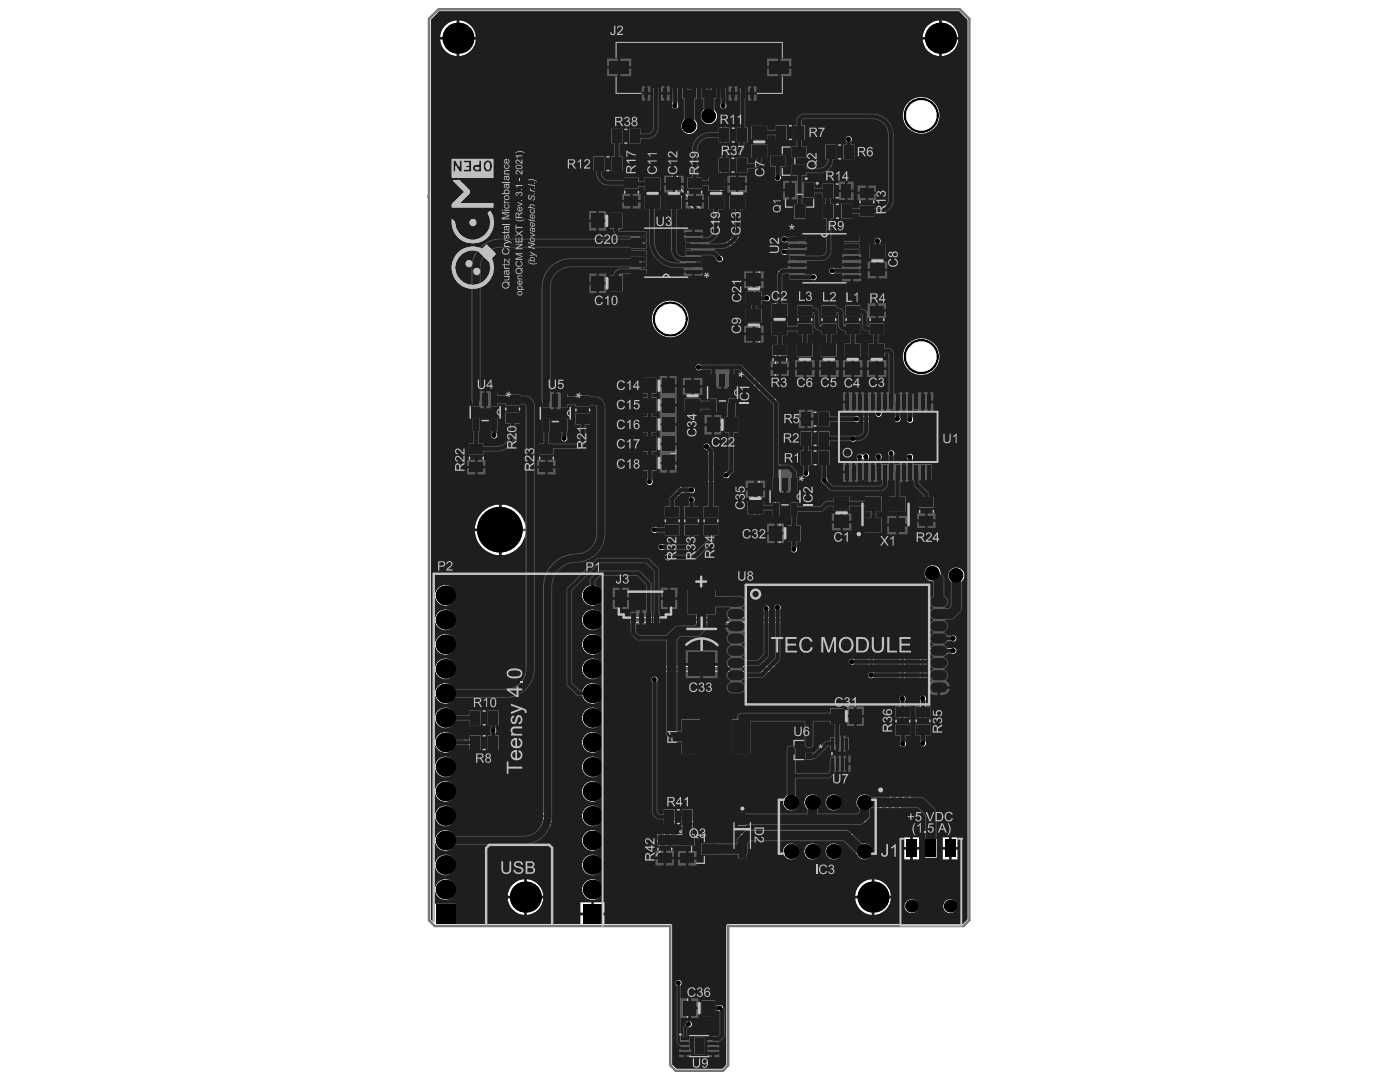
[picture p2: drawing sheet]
<svg xmlns="http://www.w3.org/2000/svg" width="279mm" height="216mm" viewBox="0 0 279 216" stroke-linecap="round" stroke-linejoin="round" font-family="sans-serif">
<g fill="none" stroke="#000" stroke-width=".2">
<circle cx="183.8" cy="23" r="3.3"/>
<circle cx="133.8" cy="63.7" r="3.3"/>
<circle cx="183.8" cy="71.1" r="3.3"/>
</g>
<path d="M153.2 28.3h8.4v7.8h-8.4zM155.7 35.8h7.8v8.5h-7.8zM135.1 165.5h8.4v7.8h-8.4z" fill="none" stroke="#5a5a5a" stroke-width=".2"/>
<g fill="none" stroke="#787878" stroke-width=".49">
<path d="M85.6 3.8l1.9-1.9h104.1l1.9 1.9v179.8l-1.2 1.2h-47v27.8l-1 1.1h-9.5l-1-1.1v-27.8h-47.1l-1.1-1.2zM85.5 39.2v.1"/>
<circle cx="183.9" cy="23" r="3.3"/>
<circle cx="133.8" cy="63.7" r="3.3"/>
<circle cx="183.9" cy="71.2" r="3.3"/>
</g>
<g fill="none" stroke="#8c8c8c" stroke-width=".2">
<path d="M161.4 99.2h17.4M161.4 99.3h17.4M161.4 99.4h17.4M161.4 99.5h17.4M161.5 99.6h17.2M161.5 99.2h17.2M161.5 99.5h17.2M161.5 99.7h17.1M161.5 99.1h17.1M161.6 99.8h16.9M161.6 99h16.9M161.7 99.9h16.8"/>
<path d="M161.7 98.9h16.8M161.8 100h16.6M161.8 98.9h16.6M161.8 98.8h4.1M161.9 98.7h3.8M162 98.6h3.6M162 98.6h3.5M162.1 98.5h3.3M162.2 98.4h3.1M162.2 98.3h3M162.3 98.3h2.8M162.4 98.2h2.6"/>
<path d="M162.5 98.2h2.4M162.5 98.1h2.2M162.6 98h2.1M162.7 97.9h1.8M162.8 97.9h1.6M162.8 97.8h1.5M162.9 97.7h1.3M163 97.6h1.1M163.1 97.6h.9M163.1 97.5h.8M163.2 97.4h.6M163.3 97.3h.4"/>
<path d="M163.4 97.3h.2M166.2 98.8h7.8M166.3 98.7h7.5M166.5 98.6h7.1M166.6 98.6h6.9M166.9 98.5h6.4M167 98.4h6.1M167.2 98.3h5.7M167.4 98.3h5.4M167.6 98.2h4.9M167.8 98.2h4.6M167.9 98.1h4.3"/>
<path d="M168 97.9h4.2M168 98h4.2M168.1 97.6h4M168.1 97.7h4M168.1 97.8h4M168.1 97.9h4M168.1 97.3h3.9M168.1 97.4h3.9M168.1 97.5h3.9M168.1 97.1h3.9M168.1 97.2h3.9M168.2 96.7h3.7"/>
<path d="M168.2 96.8h3.7M168.2 96.9h3.7M168.2 97h3.7M168.3 96.4h3.6M168.3 96.5h3.6M168.3 96.6h3.6M168.3 96.7h3.6M168.4 96h3.4M168.4 96.1h3.4M168.4 96.2h3.4M168.4 96.3h3.4M168.4 95.7h3.3"/>
<path d="M168.4 95.8h3.3M168.4 95.9h3.3M168.4 95.6h3.3M168.5 95.2h3.1M168.5 95.3h3.1M168.5 95.4h3.1M168.5 95.5h3.1M168.6 95.1h3M174.3 98.8h4M174.4 98.7h3.8M174.5 98.6h3.7M174.7 98.6h3.4"/>
<path d="M174.7 98.5h3.3M174.9 98.4h3M175 98.3h2.9M175 98.3h2.8M175.2 98.2h2.6M175.3 98.2h2.4M175.4 98.1h2.2M175.5 98h2M175.6 97.9h1.9M175.7 97.9h1.7M175.8 97.8h1.5M175.9 97.7h1.3"/>
<path d="M176 97.6h1.2M176.1 97.6h1M176.3 97.5h.7M176.3 97.4h.6M176.4 97.3h.5M176.6 97.3h.2M156.1 117.7h.8M156.1 117.7h.7M156.1 117.8h.7M156.1 117.9h.7M156.1 118h.7M156.1 119.3h2.2"/>
<path d="M156.1 119.4h2.1M156.1 118.1h2.4M156.1 118.2h2.4M156.1 118.3h2.4M156.1 118.4h2.4M156.1 118.5h2.4M156.1 118.6h2.4M156.2 117.5h.9M156.2 117.6h.8M156.2 119.3h2.2M156.2 119.5h2M156.2 117.4h2.1"/>
<path d="M156.2 117.4h2.2M156.3 119.2h.7M156.3 119.6h1.8M156.3 117.3h1.9M156.4 119.6h1.6M156.4 117.2h1.8M156.4 119.1h.4M156.5 119h.2M156.5 117.1h1.6M156.5 119.7h1.4M156.5 117.1h1.5M156.7 119.8h1.1"/>
<path d="M156.7 117h1.2M156.8 116.9h1M156.9 119.9h.6M157.1 116.8h.4M157.5 119.2h.9M157.5 117.5h.9M157.6 117.6h.8M157.6 119.1h.8M157.7 117.7h.7M157.7 119h.7M157.8 117.7h.6M157.8 117.8h.6"/>
<path d="M157.8 118.9h.6M157.8 117.9h.7M157.8 118h.7M157.8 118.7h.7M157.8 118.8h.7M158.6 119.3h2.2M158.6 117.4h2.2M158.7 119.3h2.2M158.7 119.4h2M158.7 117.3h2M158.7 117.4h2.2M158.7 119.2h.9"/>
<path d="M158.7 117.5h.9M158.7 119.5h1.9M158.7 117.2h1.9M158.8 117.6h.5M158.8 119.6h1.8M158.8 117.1h1.8M158.8 119.1h.5M158.9 117.7h.4M158.9 119h.4M158.9 119.6h1.6M158.9 117.1h1.6M159 117.7h.2"/>
<path d="M159 119h.2M159 119.7h1.4M159 117h1.3M159.2 119.8h1M159.2 116.9h1M159.2 105.1h8M159.2 104.5h8.3M159.2 104.6h8.2M159.2 104.7h8.2M159.2 104.8h8.1M159.2 104.9h8.1M159.2 105h8"/>
<path d="M159.2 105.2h8M159.2 105.3h8M159.2 105.4h7.9M159.2 105.5h7.9M159.2 105.6h7.9M159.2 105.7h7.9M159.2 105.8h7.9M159.2 105.9h7.9M159.2 106h7.9M159.2 106.1h7.9M159.2 106.2h7.9M159.2 106.3h7.9"/>
<path d="M159.2 106.4h7.9M159.2 106.5h7.9M159.2 106.6h8M159.2 106.7h8M159.2 106.8h8M159.2 106.9h8M159.2 107h8M159.2 107.1h8.1M159.2 107.2h8.1M159.2 107.3h8.2M159.2 107.4h8.3M159.3 107.4h8.2"/>
<path d="M159.4 104.4h8.1M159.5 119.9h.5M159.5 116.8h.5M159.5 107.5h8M159.7 117.5h1.2M159.8 119.2h1.1M159.8 107.6h7.8M159.8 104.3h7.8M160 117.6h.9M160 119.1h.9M160.1 117.7h.8M160.1 119h.8"/>
<path d="M160.2 117.7h.7M160.2 119h.7M160.2 104.2h7.4M160.3 117.8h.7M160.3 117.9h.7M160.3 118.8h.7M160.3 118.9h.7M160.3 107.7h7.3M160.3 118h.7M160.3 118.1h.7M160.3 118.2h.7M160.3 118.3h.7"/>
<path d="M160.3 118.3h.8M160.3 118.4h.8M160.3 118.5h.7M160.3 118.6h.7M160.3 118.7h.7M160.6 107.7h7.1M160.6 104.2h7.1M160.9 117.1h2M161 117h1.1M161 117.2h1.9M161 107.8h6.8M161 104.1h6.8"/>
<path d="M161.1 117.3h1.8M161.1 117.4h1.8M161.2 116.9h.8M161.2 117.4h1.7M161.2 117.5h.5M161.3 117.6h.2M161.4 116.8h.4M161.4 112.4h6.1M161.4 112.5h6.1M161.4 112.6h6M161.4 112.7h6M161.4 104h6.4"/>
<path d="M161.5 112.3h6M161.5 112.7h5.8M161.5 107.9h6.3M161.5 112.2h6M161.5 112.8h5.8M161.6 112.1h6M161.6 112.9h5.7M161.7 112h6M161.7 113h5.5M161.8 111.8h5.9M161.8 111.9h5.9M161.8 113h5.4"/>
<path d="M161.8 100.1h16.6M161.8 111.8h6M161.8 113.1h5.4M161.8 108h6M161.8 103.9h6.1M161.9 117.5h1M161.9 111.7h5.9M161.9 113.2h5.3M161.9 100.2h16.3M161.9 100.3h16.3M162 113.3h3.6M162 111.6h5.8"/>
<path d="M162 108h5.9M162 100.4h16.2M162 117.6h.9M162 113.3h3.5M162 111.4h5.9M162 111.5h5.8M162 108.1h6M162 103.9h6M162 100.4h16.1M162 100.5h16.1M162.1 117.7h.8M162.1 113.4h3.3"/>
<path d="M162.1 111.4h5.8M162.1 108.2h6M162.1 108.3h6.1M162.1 108.3h6.2M162.1 103.7h6M162.1 103.8h6M162.1 100.5h15.9M162.2 117.7h.7M162.2 113.5h3.1M162.2 108.4h6.2M162.2 108.5h6.3M162.2 111.2h5.8"/>
<path d="M162.2 103.6h6.1M162.2 103.6h6M162.2 111.3h5.8M162.2 100.6h15.7M162.2 119.2h.7M162.2 117.8h.7M162.2 117.9h.7M162.2 118h.7M162.2 119h.7M162.2 119.3h.7M162.2 119.4h.7M162.2 119.5h.7"/>
<path d="M162.2 119.6h.7M162.2 119.7h.7M162.2 119.8h.7M162.2 116.9h.7M162.2 117h.7M162.2 118.1h.7M162.2 118.2h.7M162.2 118.3h.7M162.2 118.4h.7M162.2 118.5h.7M162.2 118.6h.7M162.2 118.7h.7"/>
<path d="M162.2 118.8h.7M162.2 118.9h.7M162.2 113.6h3M162.2 119.1h.7M162.2 108.6h6.4M162.2 108.6h6.5M162.2 108.7h6.6M162.2 111.1h5.9M162.2 103.4h6.3M162.2 103.5h6.2M162.2 100.7h15.7M162.2 100.8h15.7"/>
<path d="M162.3 113.6h2.7M162.3 108.8h6.5M162.3 108.9h6.6M162.3 111.1h5.8M162.3 103.2h6.6M162.3 103.3h6.5M162.3 103.3h6.4M162.3 100.8h15.5M162.4 113.7h2.6M162.4 108.9h6.5M162.4 109h6.5M162.4 109.1h6.4"/>
<path d="M162.4 110.9h5.7M162.4 111h5.7M162.4 103h7M162.4 103.1h6.7M162.4 100.9h15.4M162.4 101h15.4M162.5 113.8h2.3M162.5 109.2h6.3M162.5 110.8h5.6M162.5 103h7.5M162.5 101.1h15.2M162.5 102.9h15.2"/>
<path d="M162.5 113.9h2.2M162.5 109.3h6.3M162.5 109.4h6.2M162.5 109.5h6.2M162.5 110.7h5.7M162.5 110.8h5.7M162.5 101.1h15.1M162.5 101.2h15.1M162.5 102.7h15.1M162.5 102.8h15.1M162.6 113.9h2.1M162.6 109.5h6.1"/>
<path d="M162.6 109.6h6.1M162.6 110.6h5.6M162.6 101.3h14.9M162.6 102.6h14.9M162.7 114h1.8M162.7 109.6h6M162.7 109.7h5.9M162.7 109.8h5.9M162.7 110.5h5.6M162.7 101.4h14.8M162.7 102.4h14.8M162.7 102.5h14.8"/>
<path d="M162.8 114h1.6M162.8 109.9h5.8M162.8 109.9h5.7M162.8 110.4h5.6M162.8 101.5h14.6M162.8 102.2h14.6M162.8 102.3h14.6M162.8 114.1h1.5M162.8 110h5.7M162.8 110.1h5.6M162.8 110.2h5.6M162.8 110.3h5.6"/>
<path d="M162.8 101.6h14.5M162.8 101.7h14.5M162.8 102h14.5M162.8 102.1h14.5M162.9 114.2h1.3M162.9 101.7h14.3M162.9 101.8h14.3M162.9 101.9h14.3M162.9 102h14.3M163 114.3h1.1M163.1 114.3h.9M163.1 114.4h.8"/>
<path d="M163.2 114.5h.6M163.3 114.6h.4M163.4 114.6h.2M163.5 119.2h1.1M163.5 117.5h.7M163.5 117.6h.7M163.5 117.7h.7M163.5 117.8h.7M163.5 117.9h.7M163.5 118h.7M163.5 119h.8M163.5 119.3h2.4"/>
<path d="M163.5 119.3h2.3M163.5 119.4h2.3M163.5 119.5h2.2M163.5 119.6h2.1M163.5 119.6h.7M163.5 119.7h.7M163.5 119.8h.7M163.5 116.9h.7M163.5 117h.7M163.5 117.1h.7M163.5 117.2h.7M163.5 117.3h.7"/>
<path d="M163.5 117.4h.7M163.5 118.1h.7M163.5 118.2h.7M163.5 118.3h.7M163.5 118.4h.7M163.5 118.5h.7M163.5 118.6h.7M163.5 118.7h.7M163.5 118.8h.7M163.5 118.9h.7M163.5 119.1h.9M164.2 119.6h1.4"/>
<path d="M164.3 119.7h1.2M164.4 119.8h.9M164.7 119.9h.3M164.8 119.2h1.1M165 119.1h.9M165.1 119h.8M165.2 118.8h.7M165.2 118.9h.7M165.3 117.5h.6M165.3 117.6h.6M165.3 117.7h.6M165.3 117.8h.6"/>
<path d="M165.3 117.9h.6M165.3 118h.6M165.3 116.9h.6M165.3 117h.6M165.3 117.1h.6M165.3 117.2h.6M165.3 117.3h.6M165.3 117.4h.6M165.3 118.1h.6M165.3 118.2h.6M165.3 118.3h.6M165.3 118.4h.6"/>
<path d="M165.3 118.5h.6M165.3 118.6h.6M165.3 118.7h.6M165.9 113.3h1.3M166.1 113.3h1M166.2 113.4h.9M166.4 117.7h.7M166.4 117.8h.7M166.4 117.9h.6M166.4 118h.6M166.4 118.1h.6M166.4 118.2h.6"/>
<path d="M166.4 118.3h.6M166.4 118.4h.6M166.4 118.5h.6M166.4 118.6h.6M166.4 118.7h.6M166.4 118.8h.6M166.4 118.9h.7M166.4 119h.7M166.4 113.5h.6M166.5 119.2h1M166.5 117.5h1M166.5 117.6h.8"/>
<path d="M166.5 117.7h.7M166.5 119h.7M166.5 119.1h.8M166.5 119.3h2.2M166.5 117.4h2.2M166.5 113.6h.5M166.6 119.4h2M166.6 117.3h2M166.6 119.5h1.9M166.6 117.2h1.9M166.6 113.6h.3M166.7 119.6h1.7"/>
<path d="M166.7 117.1h1.7M166.8 119.6h1.6M166.8 117.1h1.6M166.9 119.7h1.4M166.9 117h1.4M167.1 119.8h1M167.1 116.9h1M167.3 119.9h.5M167.4 116.8h.4M167.7 119.2h1M167.7 117.5h1M167.9 117.6h.8"/>
<path d="M167.9 119.1h.8M168 117.7h.8M168 119h.8M168.1 117.7h.7M168.1 117.8h.7M168.1 118.9h.7M168.1 119h.7M168.1 117.9h.7M168.1 118h.7M168.1 118.1h.7M168.1 118.2h.7M168.1 118.3h.7"/>
<path d="M168.1 118.4h.7M168.1 118.5h.7M168.1 118.6h.7M168.1 118.7h.7M168.1 118.8h.7M169.1 119.2h.9M169.1 119h.7M169.1 118.7h.9M169.1 118.7h.7M169.1 118.8h.6M169.1 118.9h.6M169.1 119h.6"/>
<path d="M169.1 119.1h.8M169.1 119.3h2.5M169.1 117.2h2.2M169.1 117.3h2.2M169.1 118.5h1.9M169.1 118.6h1.6M169.2 119.4h2.4M169.2 117.4h2.1M169.2 118.4h2M169.2 118.5h1.9M169.3 117.5h.7M169.3 119.5h2.2"/>
<path d="M169.3 117.1h1.9M169.3 117.4h2.1M169.3 118.3h2M169.4 117.6h.4M169.4 119.6h1.9M169.4 117.1h1.7M169.4 118.3h1.9M169.4 117.7h.3M169.4 118.2h1.9M169.5 119.7h1.6M169.5 117h1.5M169.7 116.9h1.2"/>
<path d="M169.7 118.1h1.7M169.7 119.8h1.2M170 116.8h.6M170.1 119.9h.5M170.2 118h1.2M170.2 103h7.5M170.6 119.2h1M170.6 117.5h.8M170.6 118h.8M170.7 117.6h.7M170.8 117.7h.6M170.8 117.8h.6"/>
<path d="M170.8 117.9h.6M170.8 103h7M170.9 119.1h.6M171 119h.4M171 103.1h6.8M171.1 119h.2M171.1 118.9h.2M171.2 108.9h6.6M171.2 109h6.6M171.2 103.2h6.6M171.3 108.8h6.5M171.3 109.1h6.5"/>
<path d="M171.3 109.2h6.4M171.3 108.7h6.6M171.3 109.3h6.3M171.3 103.3h6.5M171.4 109.4h6.2M171.4 109.5h6.2M171.4 109.5h6.1M171.5 108.6h6.4M171.5 109.6h6M171.5 103.3h6.3M171.6 108.6h6.3M171.6 109.7h5.9"/>
<path d="M171.6 109.8h5.9M171.6 109.9h5.8M171.6 108.5h6.3M171.6 110h5.7M171.6 103.4h6.3M171.7 110.1h5.6M171.7 110.2h5.6M171.7 103.5h6.2M171.8 108.4h6.1M171.8 110.3h5.5M171.8 110.4h5.6M171.9 108.3h6.1"/>
<path d="M171.9 110.5h5.6M171.9 103.6h6M171.9 110.6h5.6M171.9 110.7h5.7M171.9 110.8h5.7M172 110.8h5.7M172 110.9h5.8M172 103.7h6M172.1 108.2h5.9M172.1 111h5.7M172.1 111.1h5.7M172.1 111.1h5.8"/>
<path d="M172.1 103.8h5.9M172.2 108.1h5.9M172.2 111.2h5.7M172.2 103.9h5.9M172.2 111.3h5.7M172.2 111.4h5.8M172.2 111.4h5.9M172.2 108h6M172.2 103.9h6.1M172.3 111.5h5.8M172.3 111.6h5.9M172.3 111.7h5.9"/>
<path d="M172.3 107.9h6.4M172.3 108h6M172.3 104h6.5M172.4 111.7h5.8M172.4 111.8h5.9M172.4 107.8h6.7M172.4 104.1h6.7M172.5 111.8h5.9M172.5 111.9h5.9M172.5 112h6M172.5 107.7h7M172.5 104.2h7"/>
<path d="M172.5 112.1h6M172.5 107.6h7.8M172.5 107.7h7.4M172.5 104.2h7.5M172.5 104.3h7.8M172.6 112.2h6M172.6 112.3h6.1M172.6 107.5h8.1M172.6 104.4h8.1M172.6 104.5h8.4M172.7 112.4h6.1M172.7 112.5h6.1"/>
<path d="M172.7 107.4h8.2M172.7 104.5h8.3M172.7 107.4h8.3M172.8 112.6h6M172.8 112.7h6M172.8 104.6h8.2M172.8 104.7h8.2M172.8 107.3h8.2M172.8 112.7h5.9M172.8 112.8h5.8M172.8 112.9h5.7M172.8 104.8h8.2"/>
<path d="M172.8 104.9h8.2M172.8 107.1h8.2M172.8 107.2h8.2M172.9 113h5.6M172.9 113h5.5M172.9 105h8.1M172.9 106.9h8.1M172.9 107h8.1M173 113.3h1.2M173 113.1h5.3M173 113.2h5.2M173 105.2h8"/>
<path d="M173 105.3h8M173 106.6h8M173 106.7h8M173 106.8h8M173.1 113.3h1M173.1 113.4h.8M173.1 105.4h7.9M173.1 105.5h7.9M173.1 105.6h7.9M173.1 105.7h7.9M173.1 105.8h7.9M173.1 105.9h7.9"/>
<path d="M173.1 106h7.9M173.1 106.1h7.9M173.1 106.2h7.9M173.1 106.3h7.9M173.1 106.4h7.9M173.1 106.5h7.9M173.1 113.6h.5M173.1 113.5h.7M173.2 119.2h.6M173.2 117.5h1M173.2 117.6h.9M173.2 117.7h.8"/>
<path d="M173.2 117.7h.7M173.2 117.8h.6M173.2 117.9h.6M173.2 118h.6M173.2 119h.6M173.2 119.3h.6M173.2 119.4h.6M173.2 119.5h.6M173.2 119.6h.6M173.2 119.7h.6M173.2 119.8h.6M173.2 118.1h.6"/>
<path d="M173.2 118.2h.6M173.2 118.3h.6M173.2 118.4h.6M173.2 118.5h.6M173.2 118.6h.6M173.2 118.7h.6M173.2 118.8h.6M173.2 118.9h.6M173.2 113.6h.3M173.2 119.1h.6M173.3 117.4h2.3M173.4 117.2h2.2"/>
<path d="M173.4 117.3h2.2M173.4 117.1h2.2M173.5 117.1h2.1M173.6 117h1.1M173.8 116.9h.9M174 116.8h.4M174.4 117.5h1.2M174.5 113.3h3.7M174.7 117.6h.9M174.7 113.3h3.4M174.7 117.7h.9M174.7 113.4h3.3"/>
<path d="M174.8 117.7h.8M174.8 117.8h.8M174.9 119.2h.7M174.9 117.9h.7M174.9 118h.7M174.9 119h.7M174.9 119.3h.7M174.9 119.4h.7M174.9 119.5h.7M174.9 119.6h.7M174.9 119.7h.7M174.9 119.8h.7"/>
<path d="M174.9 116.9h.7M174.9 117h.7M174.9 118.1h.7M174.9 118.2h.7M174.9 118.3h.7M174.9 118.4h.7M174.9 118.5h.7M174.9 118.6h.7M174.9 118.7h.7M174.9 118.8h.7M174.9 118.9h.7M174.9 113.5h3"/>
<path d="M174.9 119.1h.7M175 113.6h2.9M175.1 113.6h2.7M175.2 113.7h2.6M175.3 113.8h2.4M175.4 113.9h2.2M175.5 113.9h2M175.6 114h1.9M175.7 114h1.7M175.8 114.1h1.5M175.9 114.2h1.3M176 117.8h.7"/>
<path d="M176 117.9h.7M176 118h.6M176 118.1h2.5M176 118.2h2.5M176 118.3h2.5M176 118.4h2.5M176 118.5h2.5M176 118.6h2.5M176 117.6h.9M176 117.7h.8M176 119.3h2.2M176 119.4h2.2"/>
<path d="M176 114.3h1.2M176.1 117.5h.9M176.1 119.3h2.1M176.1 119.5h2M176.1 117.4h2.1M176.1 114.3h1M176.2 119.2h.7M176.2 119.6h1.8M176.2 117.4h2M176.3 119.6h1.6M176.3 117.2h1.8M176.3 117.3h1.9"/>
<path d="M176.3 114.4h.7M176.3 119.1h.4M176.3 117.1h1.7M176.3 114.5h.6M176.4 119h.2M176.4 119.7h1.5M176.5 117.1h1.4M176.5 114.6h.4M176.6 119.8h1.1M176.6 117h1.3M176.6 114.6h.2M176.7 116.9h1.1"/>
<path d="M176.9 119.9h.6M177 116.8h.5M177.5 119.2h.8M177.5 117.5h.8M177.5 119.1h.8M177.6 117.6h.7M177.6 119h.7M177.7 117.7h.6M177.7 117.7h.7M177.7 119h.7M177.8 117.8h.6M177.8 117.9h.6"/>
<path d="M177.8 118h.6M177.8 118.7h.6M177.8 118.8h.6M177.8 118.9h.6M177.8 118.7h.7M178.8 118h.6M178.8 118.1h.6M178.8 118.2h.6M178.8 118.3h.6M178.8 118.4h.6M178.8 118.5h.6M178.8 118.6h.6"/>
<path d="M178.8 118.7h.6M178.8 119.2h1M178.8 117.5h1M178.8 117.6h.9M178.8 117.7h.8M178.8 117.8h.7M178.8 117.9h.7M178.8 118h.7M178.8 119h.8M178.8 119.3h2.4M178.8 117.4h2.4M178.8 118.7h.7"/>
<path d="M178.8 118.8h.7M178.8 118.9h.7M178.8 119.1h.9M178.9 119.3h2.3M178.9 119.4h2.3M178.9 117.3h2.3M178.9 117.4h2.3M179 119.5h2.2M179 117.2h2.2M179.1 119.6h2.1M179.1 117.1h2.1M179.1 119.6h1.3"/>
<path d="M179.1 117.1h1.3M179.2 119.7h1.2M179.2 117h1.2M179.4 119.8h.8M179.4 116.9h.8M179.6 119.9h.4M179.6 116.8h.4M180.2 119.2h1M180.2 117.5h1M180.3 117.6h.9M180.3 119.1h.9M180.4 117.7h.8"/>
<path d="M180.4 119h.8M180.4 117.8h.8M180.4 117.9h.8M180.4 118h.8M180.4 118.7h.8M180.4 118.8h.8M180.4 118.9h.8M180.5 118h.7M180.5 119.6h.7M180.5 119.7h.7M180.5 119.8h.7M180.5 119.9h.7"/>
<path d="M180.5 116.9h.7M180.5 117h.7M180.5 117.1h.7M180.5 118.1h.7M180.5 118.2h.7M180.5 118.3h.7M180.5 118.4h.7M180.5 118.5h.7M180.5 118.6h.7M180.5 118.7h.7M181.6 117.7h.8M181.6 117.8h.8"/>
<path d="M181.6 117.9h.8M181.6 118h.7M181.6 118.1h.7M181.6 118.2h.7M181.6 118.3h.7M181.6 118.4h.7M181.6 118.5h.7M181.6 118.6h.7M181.6 118.7h.7M181.6 118.8h.8M181.6 118.9h.8M181.6 119h.8"/>
<path d="M181.7 119.2h1M181.7 117.5h1M181.7 117.6h.9M181.7 117.7h.8M181.7 119h.8M181.7 119.1h.9M181.8 119.3h2.1M181.8 117.4h2.1M181.9 119.4h1.9M181.9 117.3h1.9M181.9 119.5h1.9M181.9 117.2h1.9"/>
<path d="M182 119.6h1.7M182 117.1h1.7M182.1 119.6h1.5M182.1 117.1h1.5M182.2 119.7h1.3M182.2 117h1.3M182.4 119.8h1M182.4 116.9h1M182.6 119.9h.5M182.6 116.8h.5M182.9 119.2h1.1M182.9 117.5h1.1"/>
<path d="M183.2 117.6h.8M183.2 119.1h.8M183.2 117.7h.9M183.2 119h.9M183.3 117.7h.8M183.3 117.8h.8M183.3 118.9h.8M183.3 119h.8M183.4 117.9h.7M183.4 118h.7M183.4 118.1h.7M183.4 118.2h.7"/>
<path d="M183.4 118.3h.7M183.4 118.4h.7M183.4 118.5h.7M183.4 118.6h.7M183.4 118.7h.7M183.4 118.8h.7M159.3 122.3h.7M159.3 122.4h.7M159.3 122.4h.6M159.3 122.5h.6M159.3 122.6h.6M159.3 122.7h.6"/>
<path d="M159.3 123.1h2.4M159.3 124h2.2M159.3 122.7h2.4M159.3 122.8h2.4M159.3 122.9h2.4M159.3 123h2.4M159.3 122.1h.9M159.3 122.2h.7M159.3 123.9h2.2M159.3 124h2.1M159.4 123.8h.9M159.4 122.1h2.1"/>
<path d="M159.4 124.1h1.9M159.4 122h2.1M159.5 124.2h1.7M159.5 121.9h2M159.6 123.7h.4M159.6 121.8h1.8M159.6 123.7h.3M159.6 124.3h1.6M159.6 121.8h1.7M159.7 123.6h.1M159.7 124.3h1.4M159.7 121.7h1.5"/>
<path d="M159.7 121.6h1.5M159.9 124.4h1M159.9 121.5h1.1M160.1 121.5h.7M160.6 123.8h.9M160.7 123.7h.9M160.7 122.1h.8M160.9 123.6h.7M160.9 123.7h.7M160.9 122.2h.7M160.9 122.3h.7M160.9 122.4h.7"/>
<path d="M160.9 123.5h.7M161 122.4h.7M161 122.5h.7M161 122.6h.7M161 122.7h.7M161 123.2h.7M161 123.3h.7M161 123.4h.7M161.7 121.6h2M161.7 121.7h2M161.7 121.8h2M161.8 121.8h1.9"/>
<path d="M161.8 121.5h1M161.8 121.9h1.9M161.9 122.1h1.8M161.9 122h1.8M162 122.1h.2M162 121.5h.6M162 122.2h.2M162.7 122.1h1M162.8 122.2h.9M162.8 122.3h.9M162.9 122.4h.8M163 123.6h.7"/>
<path d="M163 123.7h.7M163 123.8h.7M163 124.2h.7M163 124.3h.7M163 124.4h.7M163 121.5h.7M163 122.4h.7M163 122.5h.7M163 122.6h.7M163 122.7h.7M163 123.1h.7M163 123.2h.7"/>
<path d="M163 123.3h.7M163 123.4h.7M163 123.5h.7M163 123.9h.7M163 124h.7M163 124.1h.7M163 122.8h.7M163 122.9h.7M163 123h.7M164.2 123.6h.7M164.2 123.7h.8M164.2 123.8h1"/>
<path d="M164.2 124.2h2.3M164.2 124.3h2.2M164.2 124.3h.7M164.2 124.4h.7M164.2 122.1h.8M164.2 122.2h.8M164.2 122.3h.7M164.2 122.4h.7M164.2 122.5h.7M164.2 122.6h.7M164.2 122.7h.7M164.2 123.1h2.3"/>
<path d="M164.2 123.1h2.4M164.2 123.2h.7M164.2 123.3h.7M164.2 123.4h.7M164.2 123.5h.7M164.2 123.9h2.4M164.2 124h2.4M164.2 124h2.3M164.2 124.1h2.3M164.2 122.7h1.9M164.2 122.8h2.1M164.2 122.9h2.2"/>
<path d="M164.2 123h2.3M164.3 122.1h1M164.3 122h2.2M164.4 121.8h2.1M164.4 121.9h2.1M164.5 121.7h1.9M164.6 121.6h1.7M164.7 121.5h1.5M165 124.3h1.2M165 121.5h.9M165.1 124.4h1M165.5 122.1h.8"/>
<path d="M165.8 123.8h.8M165.8 123.2h.8M165.9 122.1h.3M165.9 123.7h.7M165.9 122.2h.3M165.9 123.3h.7M166 123.6h.6M166 123.7h.6M166 123.4h.6M166 123.5h.6M166.6 121.5h.7M166.6 121.6h.8"/>
<path d="M166.6 121.7h.8M166.7 121.8h.7M166.7 121.9h.8M166.8 122.1h.7M166.8 122h.7M166.9 122.2h.6M166.9 122.3h.6M166.9 122.4h.6M166.9 122.4h.7M166.9 122.5h.7M166.9 122.6h.7M167 122.7h.6"/>
<path d="M167 122.7h.7M167 122.8h.7M167.1 123.1h.7M167.1 122.9h.6M167.1 123h.7M167.2 123.1h.6M167.2 123.2h.6M167.2 123.3h.6M167.2 123.4h1.3M167.2 123.4h1.2M167.2 123.5h1.2M167.3 123.6h1.1"/>
<path d="M167.3 123.7h1.1M167.4 123.8h1M167.4 123.9h1M167.4 124h.9M167.5 124.2h.7M167.5 124h.8M167.5 124.1h.8M167.5 124.3h.7M167.5 124.4h.7M167.9 123.1h.7M167.9 123.2h.6M167.9 123.3h.6"/>
<path d="M168 123.1h.6M168 123h.7M168 123h.6M168.1 122.7h.6M168.1 122.8h.6M168.1 122.9h.6M168.1 122.5h1.2M168.1 122.6h.6M168.2 122.3h1M168.2 122.4h1.1M168.3 122.1h.8M168.3 122.1h.9"/>
<path d="M168.3 122.2h.9M168.4 121.8h.7M168.4 121.9h.7M168.4 122h.7M168.4 121.6h.6M168.4 121.7h.7M168.5 121.5h.5M168.8 122.6h.6M168.8 122.7h.6M168.8 122.8h.6M168.8 122.9h.6M168.8 123h.6"/>
<path d="M168.9 123.1h.6M168.9 123.2h.6M169 123.3h.6M169 123.4h1.3M169 123.4h1.2M169 123.5h1.2M169.1 123.6h1.1M169.1 123.7h1.1M169.1 123.7h1M169.1 123.8h1M169.1 123.9h1M169.1 124h.9"/>
<path d="M169.2 124.2h.8M169.2 124.3h.8M169.2 124h.8M169.2 124.1h.8M169.3 124.3h.7M169.3 124.4h.6M169.7 123.1h.6M169.7 123.2h.6M169.7 123.3h.6M169.7 122.9h.7M169.7 123h.7M169.7 123h.6"/>
<path d="M169.8 122.6h.7M169.8 122.7h.7M169.8 122.8h.6M169.9 122.3h.7M169.9 122.4h.7M169.9 122.5h.7M170 122.1h.7M170 122.1h.6M170 122.2h.6M170 121.8h.8M170 121.9h.7M170 122h.7"/>
<path d="M170.1 121.5h.8M170.1 121.6h.7M170.1 121.7h.7M171.1 123.6h.8M171.1 123.7h.8M171.1 123.7h.9M171.1 123.8h2.3M171.1 124.2h2.1M171.1 124.3h2M171.1 124.3h.6M171.1 124.4h.6M171.1 121.5h.6"/>
<path d="M171.1 121.6h.6M171.1 121.7h2.1M171.1 122.1h2.3M171.1 122.1h1M171.1 122.2h.8M171.1 122.3h.8M171.1 122.4h.7M171.1 122.5h.7M171.1 122.6h.7M171.1 122.7h.6M171.1 123.1h.6M171.1 123.2h.6"/>
<path d="M171.1 123.3h.7M171.1 123.4h.7M171.1 123.5h.7M171.1 123.9h2.3M171.1 124h2.3M171.1 124.1h2.2M171.1 121.8h2.2M171.1 121.9h2.3M171.1 122h2.3M171.1 122.8h.6M171.1 122.9h.6M171.1 123h.6"/>
<path d="M171.1 120.3h.6M171.1 120.4h.6M171.1 120.5h.6M171.1 120.6h.6M171.1 120.7h.6M171.1 120.8h.6M171.1 120.9h.6M171.1 121h.6M171.1 121.1h.6M171.1 121.2h.6M171.1 121.3h.6M171.1 121.4h.6"/>
<path d="M171.9 121.6h1.2M171.9 124.3h1.1M172 121.5h1M172.1 124.4h.7M172.2 121.5h.6M172.5 123.7h.9M172.5 122.1h.9M172.6 122.2h.8M172.7 123.6h.7M172.7 123.7h.7M172.7 122.3h.7M172.8 122.4h.6"/>
<path d="M172.8 122.5h.7M172.8 123.4h.7M172.8 123.5h.6M172.8 122.6h.7M172.8 122.7h.7M172.8 123.1h.7M172.8 123.2h.7M172.8 123.3h.7M172.8 122.8h.7M172.8 122.9h.7M172.8 123h.7M173.4 121.7h2.1"/>
<path d="M173.5 121.6h1.2M173.5 121.8h2M173.5 121.9h2M173.6 121.5h1M173.6 122h1.9M173.7 122.1h1.8M173.8 121.5h.6M173.8 122.1h.3M173.8 122.2h.1M174.4 122.1h1.1M174.6 122.2h.9M174.7 122.3h.8"/>
<path d="M174.7 122.4h.8M174.7 122.5h.8M174.8 123.6h.7M174.8 123.7h.7M174.8 123.8h.7M174.8 124.2h.7M174.8 124.3h.7M174.8 124.4h.7M174.8 121.5h.7M174.8 121.6h.7M174.8 122.6h.7M174.8 122.7h.7"/>
<path d="M174.8 123.1h.7M174.8 123.2h.7M174.8 123.3h.7M174.8 123.4h.7M174.8 123.5h.7M174.8 123.9h.7M174.8 124h.7M174.8 124.1h.7M174.8 122.8h.7M174.8 122.9h.7M174.8 123h.7M176 123.6h.7"/>
<path d="M176 123.7h.8M176 123.8h.9M176 124.2h2.2M176 124.3h2.1M176 124.3h2M176 124.4h.7M176 122.1h1.2M176 122.1h.9M176 122.2h.8M176 122.3h.7M176 122.4h.7M176 122.5h.7"/>
<path d="M176 122.6h.7M176 122.7h.7M176 123.1h2.3M176 123.2h.7M176 123.3h.7M176 123.4h.7M176 123.5h.7M176 123.9h2.4M176 124h2.3M176 124.1h2.2M176 122.7h1.9M176 122.8h2"/>
<path d="M176 122.9h2.1M176 123h2.2M176.1 121.9h2.1M176.1 122h2.1M176.2 121.8h2M176.3 121.7h1.8M176.4 121.6h1.6M176.6 121.5h1.3M176.8 121.5h.9M176.9 124.4h1M177.3 122.1h.8M177.5 123.8h.9"/>
<path d="M177.5 123.2h.9M177.6 122.1h.4M177.7 123.7h.7M177.7 123.3h.7M177.8 123.7h.6M177.8 122.2h.1M177.8 123.4h.6M177.8 123.6h.7M177.8 123.5h.7M178.8 123.6h.6M178.8 123.7h.6M178.8 123.8h.6"/>
<path d="M178.8 124.2h.6M178.8 124.3h.6M178.8 124.4h.6M178.8 122.3h.8M178.8 122.4h.8M178.8 122.4h.7M178.8 122.5h.7M178.8 122.6h.6M178.8 122.7h.6M178.8 123.1h.6M178.8 123.2h.6M178.8 123.3h.6"/>
<path d="M178.8 123.4h.6M178.8 123.5h.6M178.8 123.9h.6M178.8 124h.6M178.8 124.1h.6M178.8 122.8h.6M178.8 122.9h.6M178.8 123h.6M178.8 122.1h2.4M178.8 122.1h1M178.8 122.2h.9M178.9 121.9h2.3"/>
<path d="M178.9 122h2.3M179 121.8h2.2M179.1 121.8h2.1M179.1 121.7h2.1M179.2 121.6h1.2M179.4 121.5h.9M179.5 121.5h.6M180.2 122.1h1M180.3 122.2h.9M180.4 122.3h.8M180.4 122.4h.8M180.5 123.6h.7"/>
<path d="M180.5 123.7h.7M180.5 123.8h.7M180.5 124.2h.7M180.5 124.3h.7M180.5 124.4h.7M180.5 121.5h.7M180.5 121.6h.7M180.5 122.5h.7M180.5 122.6h.7M180.5 122.7h.7M180.5 123.1h.7M180.5 123.2h.7"/>
<path d="M180.5 123.3h.7M180.5 123.4h.7M180.5 123.5h.7M180.5 123.9h.7M180.5 124h.7M180.5 124.1h.7M180.5 122.8h.7M180.5 122.9h.7M180.5 123h.7M180.5 120.3h.7M180.5 120.4h.7M180.5 120.5h.7"/>
<path d="M180.5 120.6h.7M180.5 120.7h.7M180.5 120.8h.7M180.5 120.9h.7M180.5 121h.7M180.5 121.1h.7M180.5 121.2h.7M180.5 121.3h.7M180.5 121.4h.7M180.5 120h.7M180.5 120.1h.7M180.5 120.2h.7"/>
</g>
<g fill="#8c8c8c">
<path d="M131.3 92.1h1.9v.1l-.5 .6h-.2l.3-.5h-1.5z"/>
<path d="M157.9 105.1h.5v-.4h.2v1.2h-.2v-.5a.22 .22 0 0 0-.2-.3 .22 .22 0 0 0-.2 .2v.6h-.2z"/>
<path d="M157.4 104.7l.3 .4-.1 .7-.3 .1 .1-.2v-.6h-.1z"/>
<path d="M157 104.7l.3 .4h-.2v.7l-.3 .1v-.1h.2v-.7h-.2z"/>
<path d="M154.9 104.7h.1l.3 1.2z"/>
<path d="M154.4 104.7h.1l.4 1.2z"/>
<path d="M150.7 105.1l.4-.1 .2 .1 .1-.1v.9h-.2v-.5a.22 .22 0 0 0-.1-.2 .22 .22 0 0 0-.3 0v.7h-.1z"/>
<path d="M148.8 105.1l.2-.1a.43 .43 0 0 1 .5 .3 .43 .43 0 0 1-.2 .5 .43 .43 0 0 1-.6-.2h.2a.28 .28 0 0 0 .4 .1 .28 .28 0 0 0 .1-.4 .28 .28 0 0 0-.4-.1l-.2 .1z"/>
<path d="M147.5 105h.3l.2 .1 .1-.1h.2l.2 .1v-.1h.1v.9h-.1l-.1-.7-.1-.1-.2 .1v.7h-.1l-.1-.7-.2-.1-.1 .1v.7h-.2z"/>
<path d="M147 105.7h.1v.2h-.1z"/>
<path d="M146 105.1a.44 .44 0 0 1 .7 0 .44 .44 0 0 1-.1 .7 .44 .44 0 0 1-.6-.2h.1a.29 .29 0 0 0 .5 0 .29 .29 0 0 0-.2-.5l-.4 .2z"/>
<path d="M143.7 105.1l.3-.1 .2 .1 .1-.1h.3l.2 .1 .1-.1v.9h-.2v-.7l-.2-.1-.2 .2v.6h-.1v-.7l-.2-.1h-.2v.8h-.1z"/>
<path d="M104.9 59.5l.1-.1a1.33 1.33 0 0 1 1.7 .2 1.33 1.33 0 0 1 .1 1.7l-.5 .4h-.6a1.03 1.03 0 0 1-.8-.8v-.1h.3a.76 .76 0 0 0 1 .6 .76 .76 0 0 0 .4-1.1l-.1-.2a.75 .75 0 0 0-.7-.7 .75 .75 0 0 0-.8 .6l-.2-.1z"/>
<path d="M101.4 59.9h.1a.54 .54 0 0 1 .7 .3l-.1-.3h.3l.3 1.8h-.3l-.3-1.2a.47 .47 0 0 0-.6-.3z"/>
<path d="M100.7 59.2h.3l.6 2.5h-.3z"/>
<path d="M97.8 59.4l.7-.3a.7 .7 0 0 1 .9 .6 .7 .7 0 0 1-.8 .8 .49 .49 0 0 0-.5 .7 .49 .49 0 0 0 .8 .2 .45 .45 0 0 0 .4-.6h.4a.96 .96 0 0 1-1 .9 .96 .96 0 0 1-.9-.9l.2-.4 .7-.3a.36 .36 0 0 0 .3-.4 .36 .36 0 0 0-.5-.3h-.1a.43 .43 0 0 0-.5 .5h-.3z"/>
<path d="M90 60l.5-.2 .5 .4v-.3h.2l.4 1.8h-.3l-.2-1.1a.47 .47 0 0 0-.4-.5 .47 .47 0 0 0-.5 .2l.3 1.4h-.3l-.3-1.3z"/>
<path d="M156.4 106.8l.3 .5 .3-.5-.2 .6z"/>
<path d="M156.1 107.3l.2 .1z"/>
<path d="M155.1 106.6v-.1a.21 .21 0 0 1 .3 0 .21 .21 0 0 1 .1 .3l-.1-.1a.15 .15 0 0 0-.2-.1 .15 .15 0 0 0 0 .3h.2v.1a.18 .18 0 0 0-.3 .1 .18 .18 0 0 0 .2 .2 .18 .18 0 0 0 .2-.1h.1a.3 .3 0 0 1-.4 .2 .3 .3 0 0 1 0-.5l-.1-.1z"/>
<path d="M154.7 107.3l.2 .1z"/>
<path d="M153.1 107h.4v.2h-.4z"/>
<path d="M150.5 106.8h.1a.34 .34 0 0 1 .4 .2 .34 .34 0 0 1-.2 .4l-.3-.1 .1-.1a.21 .21 0 0 0 .3 0 .21 .21 0 0 0-.2-.3l-.2 .1z"/>
<path d="M148.7 106.8h.9v.6l-.2-.6-.2 .1v.5l-.1-.5-.2-.1-.2 .6z"/>
<path d="M146.7 106.8h.4v.6h-.1v-.5z"/>
<path d="M145.9 106.5a.24 .24 0 0 1 .2 0 .24 .24 0 0 1 .1 .3 .21 .21 0 0 0-.2-.2 .21 .21 0 0 0-.2 .2 .21 .21 0 0 0 .2 .2l.4 .4h-.6l.4-.1-.2-.2a.35 .35 0 0 1-.1-.6z"/>
<path d="M144.3 106.6h.1a.26 .26 0 0 1 .3-.1 .26 .26 0 0 1 .2 .2l-.1 .1a.19 .19 0 0 0-.3-.2 .19 .19 0 0 0-.1 .3 .19 .19 0 0 0 .2 .1l.3 .4h-.6l.5-.1-.4-.3z"/>
<path d="M150.2 50.8l.4-.2 .7 .1a.64 .64 0 0 1 .4 .7 .64 .64 0 0 1-.7 .5l-.2 .1a.43 .43 0 0 0-.4 .6 .43 .43 0 0 0 .7 .2l.6-.3v.4l-.6 .2-.5-.1-.4-.4a.76 .76 0 0 1 .8-1 .43 .43 0 0 0 .2-.6 .43 .43 0 0 0-.6-.1l-.4 .3z"/>
<path d="M148.5 51.3l.4-.1h.5l.5 .6v.6l-.3 .5-.4 .2-.5-.1-.2-.1v-.3l.2 .1a.63 .63 0 0 0 .8-.2 .63 .63 0 0 0-.1-.9 .63 .63 0 0 0-.9 .1z"/>
<path d="M144.5 51.4h.1a.61 .61 0 0 1 1 0v-.2h.3v1.8h-.3v-1.3a.42 .42 0 0 0-.6-.2 .42 .42 0 0 0-.2 .5v1h-.3z"/>
<path d="M142.8 51.3l.6-.1a.92 .92 0 0 1 .8 1.2 .92 .92 0 0 1-1.4 .5v-.3l.3 .1a.64 .64 0 0 0 .8-.4 .64 .64 0 0 0-.5-.8l-.6 .2z"/>
<path d="M138 51.3h.1a.66 .66 0 0 1 .7-.1 .66 .66 0 0 1 .3 .7l-.4 .4a.31 .31 0 0 0-.4 .1 .31 .31 0 0 0 0 .4 .31 .31 0 0 0 .5 0l.4-.2v.3l-.6 .2a.55 .55 0 0 1-.7-.6 .55 .55 0 0 1 .7-.5 .32 .32 0 0 0 .2-.5 .32 .32 0 0 0-.6 0l-.2 .1z"/>
<path d="M131.8 51.2h.3l.2 1.4 .5-1.4h.2l.5 1.4 .3-1.4h.3l-.5 1.8h-.2l-.5-1.4-.4 1.4h-.3z"/>
<path d="M128.4 51.2h.3l.5 1.4 .5-1.4h.3l-.6 1.7 .3 .7h-.3z"/>
<path d="M124.5 50.6a.65 .65 0 0 1 .9 .6h.2v.3h-.2v1.5h-.3v-1.5h-.5v-.3h.5a.41 .41 0 0 0-.2-.4 .41 .41 0 0 0-.4 0z"/>
<path d="M122.5 51.2h.6v-.5h.2v.5h.2v.3h-.2v1a.54 .54 0 0 1-.2 .5 .54 .54 0 0 1-.6 0v-.3a.33 .33 0 0 0 .5 .1 .33 .33 0 0 0 .1-.5v-.8h-.6z"/>
<path d="M121 51.4a.59 .59 0 0 1 1 0v-.8h.3v2.4h-.3v-1.4h-.2a.38 .38 0 0 0-.5-.1 .38 .38 0 0 0-.1 .5v1h-.3z"/>
<path d="M118.5 51.4l.2-.2h.4l.3 .2v-.2h.3v1.8h-.3v-1.3l-.1-.1a.38 .38 0 0 0-.5-.1 .38 .38 0 0 0-.2 .5v1h-.2z"/>
<path d="M116.5 51.2h.4l.7 .8v-1.4h.3v2.4h-.3l-.1-.8-.7 .8h-.4l.9-1z"/>
<path d="M114.3 51.4l.3-.2h.3l.4 .2v-.2h.3v1.8h-.3l-.1-1.4a.4 .4 0 0 0-.5-.1 .4 .4 0 0 0-.2 .5v1h-.3z"/>
<path d="M108.8 51.3h.1a.61 .61 0 0 1 .8 .2 .54 .54 0 0 1 1-.1v-.2h.3v1.8h-.3l-.1-1.4a.38 .38 0 0 0-.5-.1 .38 .38 0 0 0-.2 .5v1h-.3v-1.2a.36 .36 0 0 0-.4-.3 .36 .36 0 0 0-.2 .5v1h-.3v-1.4z"/>
<path d="M106.9 51.2h.3v1.4a.43 .43 0 0 0 .5 .2 .43 .43 0 0 0 .2-.6v-1h.4l-.1 1.3a.58 .58 0 0 1-.4 .6 .58 .58 0 0 1-.6-.3v.2h-.3z"/>
<path d="M105.2 51.3l.4-.1a.93 .93 0 0 1 1 1.2 .93 .93 0 0 1-1.4 .5v-.3l.2 .1a.62 .62 0 0 0 .9-.5 .62 .62 0 0 0-.8-.7l-.3 .2z"/>
<path d="M103.7 51.3l.2-.1a.6 .6 0 0 1 .8 .2v-.8h.2v2.4h-.2v-1.3a.42 .42 0 0 0-.6-.2 .42 .42 0 0 0-.2 .5v1h-.4v-1.2z"/>
<path d="M149.5 55.1h.4l.4 .3a.58 .58 0 0 1 1-.1v-.2h.3v1.8h-.3v-1.3a.4 .4 0 0 0-.5-.3 .4 .4 0 0 0-.2 .5v1.1h-.3v-1.2a.36 .36 0 0 0-.5-.3 .36 .36 0 0 0-.2 .4v1.1h-.3v-1.5z"/>
<path d="M146.1 55.1h.3l.4 .3v-.3h.3v1.8h-.3v-1.3l-.7-.2z"/>
<path d="M142.3 55.1h.6v-.5h.3v.5h.2v.3h-.2v.9a.54 .54 0 0 1-.3 .6 .54 .54 0 0 1-.6 0v-.3a.33 .33 0 0 0 .5 0 .33 .33 0 0 0 .1-.4v-.8h-.6z"/>
<path d="M140.9 55.2a.7 .7 0 0 1 .9 .1v-.9h.3v2.5h-.3v-1.3l-.2-.1a.38 .38 0 0 0-.4-.1 .38 .38 0 0 0-.2 .4v1.1h-.3v-1.3z"/>
<path d="M137.3 55.2l.2-.1a.6 .6 0 0 1 .8 .2v-.2h.3v1.8h-.3v-1.3a.42 .42 0 0 0-.5-.2 .42 .42 0 0 0-.3 .4v1.1h-.3v-1.2z"/>
<path d="M134.2 55.1h.5v-.5h.3v.5h.2v.3h-.2v.9a.61 .61 0 0 1-.8 .6v-.3a.36 .36 0 0 0 .4 0 .36 .36 0 0 0 .1-.4v-.8h-.5z"/>
<path d="M131.1 55.2l.3-.1a.58 .58 0 0 1 .9 .3 .58 .58 0 0 1-.7 .7v.1a.28 .28 0 0 0-.2 .4 .28 .28 0 0 0 .4 .1l.5-.3v.4h-.9a.52 .52 0 0 1-.4-.6 .52 .52 0 0 1 .7-.4 .28 .28 0 0 0 .2-.4 .28 .28 0 0 0-.4 0l-.4 .1z"/>
<path d="M120.3 55.1h.3l.5 1.3 .5-1.3h.3l-.7 1.7 .4 .7h-.4z"/>
<path d="M116.3 54.4h.1a.65 .65 0 0 1 .9 .7h.2v.3h-.2v1.5h-.3v-1.5h-.5v-.3h.5a.41 .41 0 0 0-.2-.4 .41 .41 0 0 0-.5 0z"/>
<path d="M113.9 55.1h.3l.8 .7v-1.4h.3v2.5h-.3v-.8l-.2-.1-.6 .9h-.4l.8-1.1z"/>
<path d="M112.4 55.2a.7 .7 0 0 1 1 .1v-.2h.3v1.8h-.3v-1.3l-.2-.1a.38 .38 0 0 0-.5-.1 .38 .38 0 0 0-.2 .4v1.1h-.3v-1.3z"/>
<path d="M107.9 55.1h.3l.3 1.4 .5-1.4h.2l.4 1.4 .3-1.4h.3l-.4 1.8h-.3l-.4-1.4-.4 1.4h-.3z"/>
<path d="M131.4 93.6l-.1 1.2h1.9v-.9a1.04 1.04 0 0 0-1.8-.3zM131.6 93.7l.3-.2h.4a.54 .54 0 0 1 .7 .6v.4h-1.5z"/>
<path d="M156 105.1l-.1 .2a.39 .39 0 0 0 .1 .5 .39 .39 0 0 0 .5 0v.4h.2v-1.2h-.2v.1l-.1-.1zM156.1 105.1a.3 .3 0 0 1 .4 .4 .3 .3 0 0 1-.4 .2z"/>
<path d="M155.5 105v.2h.2v-.2zM155.5 105.7v.2h.2v-.2z"/>
<path d="M153.4 105.4a.45 .45 0 0 0 .9 0 .45 .45 0 0 0-.9 0zM153.6 105.4a.31 .31 0 0 1 .6 0 .31 .31 0 0 1-.6 0z"/>
<path d="M152.6 105.1v.2a.4 .4 0 0 0 .1 .5 .4 .4 0 0 0 .4 0v.4h.2v-1.2h-.1v.1a.36 .36 0 0 0-.6 0zM152.8 105.2a.29 .29 0 0 1 .4 .2 .29 .29 0 0 1-.4 .3z"/>
<path d="M151.7 105.1l-.1 .4 .7 .1-.2 .2-.5-.2a.45 .45 0 0 0 .6 .2 .45 .45 0 0 0 .1-.6 .45 .45 0 0 0-.6-.1zM151.8 105.2l.2-.1 .3 .3h-.6z"/>
<path d="M149.7 105v1.2h.2v-.4a.41 .41 0 0 0 .6-.4 .41 .41 0 0 0-.6-.3v-.1zM149.9 105.2a.29 .29 0 0 1 .4 .1 .29 .29 0 0 1 0 .4 .29 .29 0 0 1-.4-.1z"/>
<path d="M145 105.4a.46 .46 0 0 0 .9 0 .46 .46 0 0 0-.9 0zM145.2 105.5a.3 .3 0 0 1 .6 0 .3 .3 0 0 1-.6 0z"/>
<path d="M103 60.1l.1 1.6h.3l.1-.2a.62 .62 0 0 0 .8 .2 .62 .62 0 0 0 .3-.8l-.2-.2-.5-.1a.39 .39 0 0 1-.5 0 .39 .39 0 0 1-.1-.4 .54 .54 0 0 1 .8 .2l.3-.1a.85 .85 0 0 0-1.4-.2zM103.3 60.7l.6 .1a.36 .36 0 0 1 .4 .4 .36 .36 0 0 1-.3 .3 .36 .36 0 0 1-.4-.2z"/>
<path d="M95.8 60.1l.1 1.6h.3v-.3l.1 .1a.6 .6 0 0 0 .8 .2 .6 .6 0 0 0 .2-.8 .6 .6 0 0 0-.7-.3 .32 .32 0 0 1-.4 0 .32 .32 0 0 1-.1-.4 .56 .56 0 0 1 .8 .2l.4-.1a.9 .9 0 0 0-1.5-.2zM96.1 60.7l.4 .1a.35 .35 0 0 1 .5 .1 .35 .35 0 0 1-.1 .5 .62 .62 0 0 1-.8-.7z"/>
<path d="M93.6 59.9l.4 1.7a.77 .77 0 0 0 .7 .8 .77 .77 0 0 0 .9-.6l-.4 .1a.47 .47 0 0 1-.6 .2 .47 .47 0 0 1-.3-.5v-.2a.7 .7 0 0 0 1 .1 .7 .7 0 0 0 .1-1 .77 .77 0 0 0-.6-.7 .77 .77 0 0 0-.8 .4l-.1-.3zM94.2 60.2a.62 .62 0 0 1 .7 0 .62 .62 0 0 1 .3 .7 .53 .53 0 0 1-.7 .5 .53 .53 0 0 1-.4-.7z"/>
<path d="M92 60l-.2 .2 .2 1.5h.3v-.3l.5 .3a.57 .57 0 0 0 .7-.6 .57 .57 0 0 0-.8-.5 .34 .34 0 0 1-.4 0 .34 .34 0 0 1-.1-.4 .54 .54 0 0 1 .9 .2l.2-.1a.87 .87 0 0 0-1.3-.3zM92.2 60.7l.4 .1a.43 .43 0 0 1 .5 .1 .43 .43 0 0 1 0 .5h-.1a.66 .66 0 0 1-.8-.7z"/>
<path d="M157.9 106.5a.27 .27 0 0 0-.1 .3 .27 .27 0 0 0 .3 .2l-.3 .4 .4-.4h.3l.1 .4v-.9zM158 106.6h.5v.3h-.5z"/>
<path d="M157.2 106.8l-.1 .3h.5a.26 .26 0 0 1-.2 .3 .26 .26 0 0 1-.3-.2 .32 .32 0 0 0 .5 .1 .32 .32 0 0 0 0-.5 .32 .32 0 0 0-.4 0zM157.3 106.9l.1-.1 .2 .2h-.4z"/>
<path d="M154.1 106.5l-.2 .4a.37 .37 0 0 0 .3 .5 .37 .37 0 0 0 .4-.5h-.1a.31 .31 0 0 0-.1-.3 .31 .31 0 0 0-.3-.1zM154.1 106.7a.26 .26 0 0 1 .4 0 .26 .26 0 0 1-.1 .4 .22 .22 0 0 1-.3 .2 .22 .22 0 0 1 0-.4z"/>
<path d="M151.9 106.7v.2a.42 .42 0 0 0 .4 .5h.3v-.9h-.5zM152 106.7l.5-.1v.7h-.2a.37 .37 0 0 1-.3-.2 .37 .37 0 0 1 0-.4z"/>
<path d="M151.2 106.8l-.1 .3 .5 .1-.1 .1-.4-.1a.35 .35 0 0 0 .5 .1 .35 .35 0 0 0 .1-.5 .35 .35 0 0 0-.5 0zM151.3 106.9l.2-.1 .1 .2h-.4z"/>
<path d="M149.8 106.9v.2h.5l-.2 .2-.2-.1a.25 .25 0 0 0 .2 .3 .25 .25 0 0 0 .3-.2v-.2a.31 .31 0 0 0-.3-.4 .31 .31 0 0 0-.3 .2zM149.9 106.9l.2-.1 .2 .2h-.4z"/>
<path d="M148 106.9v.1a.3 .3 0 0 0 .1 .3 .3 .3 0 0 0 .3 0l.1 .1v-.9l-.1 .3-.1-.1zM148.1 106.9a.21 .21 0 0 1 .3 0 .21 .21 0 0 1 0 .3 .21 .21 0 0 1-.3 .1z"/>
<path d="M147.3 106.8v.3h.5a.26 .26 0 0 1-.2 .3 .26 .26 0 0 1-.3-.2 .33 .33 0 0 0 .4 .1 .33 .33 0 0 0 .1-.5 .33 .33 0 0 0-.5 0zM147.4 106.9l.2-.1 .2 .2z"/>
<path d="M145.2 106.5l-.2 .4a.34 .34 0 0 0 .1 .5 .34 .34 0 0 0 .5-.2v-.1a.37 .37 0 0 0 0-.4 .37 .37 0 0 0-.3-.2zM145.2 106.7a.26 .26 0 0 1 .3 0 .26 .26 0 0 1 0 .4 .22 .22 0 0 1-.3 .2 .22 .22 0 0 1 0-.4z"/>
<path d="M143.7 106.6l-.1 .2a.36 .36 0 0 0 0 .5 .36 .36 0 0 0 .5 0l.1-.3a.32 .32 0 0 0-.1-.4 .32 .32 0 0 0-.4 0zM143.7 106.7a.31 .31 0 0 1 .4 .1 .31 .31 0 0 1-.1 .4 .24 .24 0 0 1-.3 0 .24 .24 0 0 1 0-.3z"/>
<path d="M152 50.6l.1 .8h.2l.1-.8zM152.6 50.6l.1 .8h.1l.1-.8z"/>
<path d="M148 51.2v1.8h.3v-1.8zM148 50.6v.4h.3v-.4z"/>
<path d="M146.3 51.4l-.2 .7h1.3a.67 .67 0 0 1-.5 .6 .67 .67 0 0 1-.7-.1v.3l.7 .2a.9 .9 0 0 0 .8-1.2 .9 .9 0 0 0-1.4-.5zM146.5 51.5h.2a.47 .47 0 0 1 .7 .4h-1z"/>
<path d="M141.3 51.5l-.1 .6h1.2a.71 .71 0 0 1-.5 .6 .71 .71 0 0 1-.7-.1v.3l.8 .1a.89 .89 0 0 0 .7-1.3 .89 .89 0 0 0-1.4-.2zM141.5 51.5a.51 .51 0 0 1 .6 0 .51 .51 0 0 1 .3 .4h-1z"/>
<path d="M139.5 51.2v1.8h.3v-1.8zM139.5 50.6v.4h.3v-.4z"/>
<path d="M135.6 52.1h.4a.37 .37 0 0 1 .4 .3 .37 .37 0 0 1-.2 .4 .37 .37 0 0 1-.4-.1l-.2-.1zM135.5 51.3l-.2 .4v1.3h.3v-.2l.5 .3a.6 .6 0 0 0 .7-.7 .6 .6 0 0 0-.8-.5l-.3-.1a.38 .38 0 0 1 .2-.4 .38 .38 0 0 1 .5 .1l.2 .1v-.3l-.8-.1z"/>
<path d="M130.5 52.1h.2a.38 .38 0 0 1 .5 .1 .38 .38 0 0 1 0 .5 .38 .38 0 0 1-.5 0l-.2-.1zM130.3 51.4l-.1 1.6h.3v-.2l.5 .3a.61 .61 0 0 0 .6-.7 .61 .61 0 0 0-.8-.5 .21 .21 0 0 1-.3-.2 .21 .21 0 0 1 .3-.2l.7 .1v-.4h-.8z"/>
<path d="M125.9 51.5l-.2 .5a.82 .82 0 0 0 .9 1.1 .82 .82 0 0 0 .7-1.2 .77 .77 0 0 0-.6-.7 .77 .77 0 0 0-.8 .3zM126.1 51.6a.64 .64 0 0 1 .9 .2 .64 .64 0 0 1-.1 .8 .55 .55 0 0 1-.8 0 .55 .55 0 0 1 0-.8z"/>
<path d="M120.2 51.2v1.8h.3v-1.8zM120.2 50.6v.4h.3v-.4z"/>
<path d="M116 51.2v1.8h.3v-1.8zM116 50.6v.4h.3v-.4z"/>
<path d="M112.7 51.5a.62 .62 0 0 1 .9 .4 .62 .62 0 0 1-.5 .8l-.4-.1zM112.4 51.2v1.7a.81 .81 0 0 0 .4 .7 .81 .81 0 0 0 .9 0v-.3l-.3 .1a.52 .52 0 0 1-.7-.5v-.1l.3 .2a.89 .89 0 0 0 .9-.6 .89 .89 0 0 0-.3-1l-.2-.2z"/>
<path d="M147.6 55.3l-.2 .8a.8 .8 0 0 0 1 .8 .8 .8 0 0 0 .5-1.2 .75 .75 0 0 0-.9-.6zM147.9 55.4a.65 .65 0 0 1 .7 .2 .65 .65 0 0 1 0 .8 .57 .57 0 0 1-.8 0 .57 .57 0 0 1 0-.7z"/>
<path d="M144.7 55.2l-.2 .3v.5h1.3a.7 .7 0 0 1-.5 .6 .7 .7 0 0 1-.8-.2v.4l.8 .1a.93 .93 0 0 0 .7-1.1 .93 .93 0 0 0-1.1-.7zM144.9 55.4a.51 .51 0 0 1 .6-.1 .51 .51 0 0 1 .3 .5h-1z"/>
<path d="M139.3 55.9l.5 .1a.37 .37 0 0 1 .2 .6 .37 .37 0 0 1-.6-.1zM139.1 55.3l-.1 1.6h.3v-.2l.2 .2h.5a.64 .64 0 0 0 .4-.8 .64 .64 0 0 0-.9-.4h-.2a.6 .6 0 0 1 1-.2v-.4h-.3h-.5z"/>
<path d="M135.5 55.1v1.8h.3v-1.8zM135.4 54.5v.3h.4v-.3z"/>
<path d="M132.6 55.1v1.8h.3v-1.8zM132.6 54.5v.3h.3v-.3z"/>
<path d="M128.8 55.9l.3 .1a.37 .37 0 0 1 .5 .2 .37 .37 0 0 1-.3 .5 .37 .37 0 0 1-.4-.2zM128.5 55.3v1.6h.3v-.2l.2 .2h.5a.63 .63 0 0 0 .3-.8 .63 .63 0 0 0-.8-.4 .21 .21 0 0 1-.2-.2 .21 .21 0 0 1 .3-.1l.6 .1v-.4h-.8z"/>
<path d="M125.9 55.5l.6-.1 .2 .2v1a.66 .66 0 0 1-.8-.3 .66 .66 0 0 1 0-.8zM125.7 55.3l-.2 .8a.75 .75 0 0 0 .8 .8l.4-.1 .3 .1v-2.5h-.3v.9l-.1-.1a.66 .66 0 0 0-.9 .1z"/>
<path d="M124 55.3l-.2 .4v.5l.2 .5 .4 .2 .7-.1 .3-.5-.2-.9-.4-.3h-.4zM124.2 55.5a.61 .61 0 0 1 .8 .1 .61 .61 0 0 1 0 .8 .52 .52 0 0 1-.8 .1 .52 .52 0 0 1-.1-.7z"/>
<path d="M122.1 54.4v2.5h.3v-.2l.4 .2h.4l.4-.6-.1-.7-.4-.5-.7 .1v-.8zM122.4 55.4h.1a.65 .65 0 0 1 .8 .4 .65 .65 0 0 1-.4 .8l-.5-.2z"/>
<path d="M117.9 55.2l-.2 .3-.1 .4a.82 .82 0 0 0 .9 1 .82 .82 0 0 0 .6-1.2 .75 .75 0 0 0-1.2-.5zM118 55.5a.64 .64 0 0 1 .8 .1 .64 .64 0 0 1-.1 .9 .55 .55 0 0 1-.7 0 .55 .55 0 0 1 0-.8z"/>
<path d="M110.5 55.4l-.1 .3 .1 .8 .5 .4h.3l.5-.3 .1-.4v-.6l-.5-.5a.71 .71 0 0 0-.9 .3zM110.8 55.5a.61 .61 0 0 1 .8 .1 .61 .61 0 0 1 0 .8 .55 .55 0 0 1-.8 .1 .55 .55 0 0 1-.1-.7z"/>
</g>
<path d="M107.5 54.4v2.5" fill="none" stroke="#8c8c8c" stroke-width=".29"/>
<g fill="#8c8c8c">
<path d="M99.5 56.4h.4v.5h-.4z"/>
<path d="M105.7 55.2l-.2 .4v.4h1.3a.7 .7 0 0 1-.5 .6 .7 .7 0 0 1-.8-.2v.4l.8 .1a.91 .91 0 0 0 .7-1.1 .91 .91 0 0 0-1.2-.6zM105.9 55.4h.1a.5 .5 0 0 1 .8 .4h-1z"/>
<path d="M103.9 54.4v2.5h.3v-.2a.75 .75 0 0 0 .9 0 .75 .75 0 0 0 .2-.9l-.3-.6h-.8v-.8zM104.2 55.4a.64 .64 0 0 1 .8 .4 .64 .64 0 0 1-.4 .8l-.4-.2z"/>
<path d="M102.4 55.4h.2a.63 .63 0 0 1 .7 .5 .63 .63 0 0 1-.5 .7l-.4-.2zM102.1 55.1v1.6a.86 .86 0 0 0 .4 .8 .86 .86 0 0 0 .9 0v-.3h-.3a.49 .49 0 0 1-.7-.4v-.2l.2 .2a.91 .91 0 0 0 .9-.6 .91 .91 0 0 0-.3-1z"/>
<path d="M100.4 55.2l-.1 .3v.5h1.2a.7 .7 0 0 1-.5 .6 .7 .7 0 0 1-.7-.2v.4l.4 .1h.5l.4-.3 .2-.7a.84 .84 0 0 0-1.4-.7zM100.6 55.4h.1a.5 .5 0 0 1 .8 .4h-1z"/>
<path d="M98.1 54.4v.9h.2l.1-.9zM98.6 54.4l.1 .9h.2l.1-.9z"/>
</g>
<circle cx="143.7" cy="90" r=".24" fill="none" stroke="#8c8c8c" stroke-width=".49"/>
<g fill="none" stroke="#000" stroke-width=".2">
<circle cx="183.8" cy="23" r="3.3"/>
<circle cx="133.8" cy="63.7" r="3.3"/>
<circle cx="183.8" cy="71.1" r="3.3"/>
</g>
<path d="M87.7 2.2h103.7l1.7 1.8v179.5l-1 .9h-46.9l-.3 .4v27.7l-.8 .7h-9.1l-.8-.8v-27.8l-.3-.2h-13.2v-1.8h-4.9v1.8h-24.8v-4.1h-4.2v3.6l-.2 .1-.6-.5v-179.5zM187.9 4.1v3.3h3.4a3.5 3.5 0 0 0-3.4-3.3zM185.1 5.1a4.2 4.2 0 0 0-1 2.3h3.3v-3.3a3.4 3.4 0 0 0-2.3 1zM91.6 4.1v3.3h3.4a3.5 3.5 0 0 0-3.4-3.3zM88.9 5.1a3.4 3.4 0 0 0-1.1 2.3h3.4v-3.3a3.4 3.4 0 0 0-2.3 1zM187.9 7.9v3.3a3.5 3.5 0 0 0 3.4-3.3zM184.1 7.9a3.5 3.5 0 0 0 3.3 3.3v-3.3zM91.6 7.9v3.3a3.5 3.5 0 0 0 3.4-3.3zM87.8 7.9a3.5 3.5 0 0 0 3.4 3.3v-3.3zM139.9 23.2a1.63 1.63 0 0 0 3.2 0 1.63 1.63 0 0 0-3.2 0zM180.2 23a3.7 3.7 0 0 0 7.3 0 3.7 3.7 0 0 0-7.3 0zM135.9 25.2a1.65 1.65 0 0 0 3.3 0 1.65 1.65 0 0 0-3.3 0zM168.7 27.8a.65 .65 0 0 0 1.3 0 .65 .65 0 0 0-1.3 0zM154.6 35.5a.65 .65 0 0 0 1.3 0 .65 .65 0 0 0-1.3 0zM155.9 47.8a.65 .65 0 0 0 1.3 0 .65 .65 0 0 0-1.3 0zM174.5 48.1a.65 .65 0 0 0 1.3 0 .65 .65 0 0 0-1.3 0zM155.9 50.3a.65 .65 0 0 0 1.3 0 .65 .65 0 0 0-1.3 0zM143 51.7a.65 .65 0 0 0 1.3 0 .65 .65 0 0 0-1.3 0zM165.5 54a.63 .63 0 0 0 1.2 0 .63 .63 0 0 0-1.2 0zM161.8 55.3a.63 .63 0 0 0 1.2 0 .63 .63 0 0 0-1.2 0zM152.5 59.5a.63 .63 0 0 0 1.2 0 .63 .63 0 0 0-1.2 0zM130.1 63.6a3.7 3.7 0 0 0 7.4 0 3.7 3.7 0 0 0-7.4 0zM138.8 73.3a.65 .65 0 0 0 1.3 0 .65 .65 0 0 0-1.3 0zM180.2 71.2a3.7 3.7 0 0 0 7.3 0 3.7 3.7 0 0 0-7.3 0zM170.5 83.2a.63 .63 0 0 0-.1 .8 .63 .63 0 0 0 .8 .2h7.6a.62 .62 0 0 0 1-.6 .62 .62 0 0 0-1-.5h-2.8l-.1-.3a.64 .64 0 0 0-.6-.9 .64 .64 0 0 0-.5 .9l-.2 .3-3.6-.1zM181 83.8a.66 .66 0 0 0 1.3 0 .66 .66 0 0 0-1.3 0zM98 86.9a.65 .65 0 0 0 1.3 0 .65 .65 0 0 0-1.3 0zM112 87.5a.65 .65 0 0 0 1.3 0 .65 .65 0 0 0-1.3 0zM169.6 87.5a.65 .65 0 0 0 1.3 0 .65 .65 0 0 0-1.3 0zM133.7 90.5v2.6h3.4v-2.6h-.9l-.1-.3 .5-.6h4.1a.64 .64 0 0 0 1-.5 .64 .64 0 0 0-1-.5h-4.5l-1.3 1.3-.1 .6zM171.1 90.7a.64 .64 0 0 0 .1 .9 .64 .64 0 0 0 .9 0h.3a.65 .65 0 0 0 .9 0 .65 .65 0 0 0 0-1 .65 .65 0 0 0-1 .1h-.3a.65 .65 0 0 0-.9 0zM177.2 90.5a.65 .65 0 0 0 1.3 0 .65 .65 0 0 0-1.3 0zM174.7 91.1a.65 .65 0 0 0 1.3 0 .65 .65 0 0 0-1.3 0zM181 91.2a.66 .66 0 0 0 1.3 0 .66 .66 0 0 0-1.3 0zM139.5 90.5v.7l-.6 .2-1.4 1.4v4.7a.62 .62 0 0 0 .6 .9 .62 .62 0 0 0 .5-.9v-4.2l.6-.7 .3 .1v.4h3.4v-2.6zM160.2 94.5a.65 .65 0 0 0 1.3 0 .65 .65 0 0 0-1.3 0zM139.5 93.6v2.5h3.4v-.7h1.8a.64 .64 0 0 0 .9-.5 .64 .64 0 0 0-.9-.6h-1.8v-.7zM163.9 95.8a.65 .65 0 0 0 1.3 0 .65 .65 0 0 0-1.3 0zM129 96.2a.65 .65 0 0 0 1.3 0 .65 .65 0 0 0-1.3 0zM133.7 93.6v2.5h1.1l.1 2.2 1.8 1.8 1 .2a.64 .64 0 0 0 1-.6 .64 .64 0 0 0-1-.5h-.5l-1.2-1.3v-1.8h1.1v-2.5zM100.1 100.7v4.8h4.8a5 5 0 0 0-4.8-4.8zM96.2 102.2a5 5 0 0 0-1.4 3.3h4.8v-4.8a4.6 4.6 0 0 0-3.4 1.5zM130 105.7a.65 .65 0 0 0 1.3 0 .65 .65 0 0 0-1.3 0zM131.4 109.2a.63 .63 0 0 0 1.2 0 .63 .63 0 0 0-1.2 0zM157.8 109.6a.65 .65 0 0 0 1.3 0 .65 .65 0 0 0-1.3 0zM100.1 106v4.8a5 5 0 0 0 4.8-4.8zM94.8 106a5 5 0 0 0 4.8 4.8v-4.8zM132.6 111.2a.65 .65 0 0 0 1.3 0 .65 .65 0 0 0-1.3 0zM184.5 114.4a1.65 1.65 0 0 0 3.3 0 1.65 1.65 0 0 0-3.3 0zM189.2 114.9a1.65 1.65 0 0 0 3.3 0 1.65 1.65 0 0 0-3.3 0zM116.2 118.8a2.1 2.1 0 0 0 4.2 0 2.1 2.1 0 0 0-4.2 0zM86.8 118.8a2.1 2.1 0 0 0 4.2 0 2.1 2.1 0 0 0-4.2 0zM143.9 20.7l-.2 .4 .1 22.9 10.9 10.9v66a.62 .62 0 0 0 .5 1 .62 .62 0 0 0 .5-1v-66.3l-.1-.4-10.7-10.6v-22.2a.64 .64 0 0 0-.2-.8 .64 .64 0 0 0-.8 .1zM134.4 20.3l-.3 .8 .1 16.4 16.3 16.3v65.9l1.8 1.9a.63 .63 0 0 0 1.1 .3 .63 .63 0 0 0-.3-1.1l-1.5-1.5v-65.7l-.2-.4-16.1-16.1v-15.6a1.39 1.39 0 0 0-.4-1.3zM86.8 123.7a2.1 2.1 0 0 0 4.2 0 2.1 2.1 0 0 0-4.2 0zM179.7 130.5l-.2 .2v12.6a.54 .54 0 0 0 .6 .5 .54 .54 0 0 0 .5-.5v-3.4a.59 .59 0 0 0 0-.9v-7.8l3.2-3.3h6.1a.64 .64 0 0 0 1-.5 .64 .64 0 0 0-1-.5h-6.6zM183.7 130.7l-.1 .2v12.3a.54 .54 0 0 0 .5 .6 .54 .54 0 0 0 .6-.6v-3.4a.59 .59 0 0 0 0-.9v-7.6l.8-.9h4.4a.64 .64 0 0 0 1-.6 .64 .64 0 0 0-1-.5l-4.8 .1zM116.2 128.6a2.1 2.1 0 0 0 4.2 0 2.1 2.1 0 0 0-4.2 0zM86.8 128.6a2.1 2.1 0 0 0 4.2 0 2.1 2.1 0 0 0-4.2 0zM116.7 132a2.1 2.1 0 0 0 .5 3.3 2.1 2.1 0 0 0 3.1-1.3h48.3l.3-.1 1.3-1.3a.63 .63 0 0 0 .2-1 .63 .63 0 0 0-1 .3l-1 1h-48.1a2.11 2.11 0 0 0-3.6-.9zM116.7 122.2a2.1 2.1 0 0 0 .5 3.3 2.1 2.1 0 0 0 3.1-1.3h48.1l5 5v5.2a.62 .62 0 0 0 .5 1 .62 .62 0 0 0 .5-1v-5.5l-.1-.4-5.3-5.2-.3-.2h-48.4a2.11 2.11 0 0 0-3.6-.9zM86.8 133.5a2.1 2.1 0 0 0 4.2 0 2.1 2.1 0 0 0-4.2 0zM130 135.6a.65 .65 0 0 0 1.3 0 .65 .65 0 0 0-1.3 0zM116.2 138.4a2.1 2.1 0 0 0 4.2 0 2.1 2.1 0 0 0-4.2 0zM86.8 138.4a2.11 2.11 0 0 0 4.2 0 2.11 2.11 0 0 0-4.2 0zM116.2 143.2a2.1 2.1 0 0 0 4.2 0 2.1 2.1 0 0 0-4.2 0zM97.8 145.8a.65 .65 0 0 0 1.3 0 .65 .65 0 0 0-1.3 0zM116.2 148.1a2.1 2.1 0 0 0 4.2 0 2.1 2.1 0 0 0-4.2 0zM86.8 148.1a2.1 2.1 0 0 0 4.2 0 2.1 2.1 0 0 0-4.2 0zM116.2 153a2.1 2.1 0 0 0 4.2 0 2.1 2.1 0 0 0-4.2 0zM86.8 153a2.1 2.1 0 0 0 4.2 0 2.1 2.1 0 0 0-4.2 0zM116.2 157.9a2.1 2.1 0 0 0 4.2 0 2.1 2.1 0 0 0-4.2 0zM86.8 157.9a2.1 2.1 0 0 0 4.2 0 2.1 2.1 0 0 0-4.2 0zM170.9 160.1a1.65 1.65 0 0 0 3.3 0 1.65 1.65 0 0 0-3.3 0zM164.8 160.1a1.62 1.62 0 0 0 3.2 0 1.62 1.62 0 0 0-3.2 0zM160.5 160.1a1.65 1.65 0 0 0 3.3 0 1.65 1.65 0 0 0-3.3 0zM156.3 160.1a1.63 1.63 0 0 0 3.2 0 1.63 1.63 0 0 0-3.2 0zM116.7 171.1a2.1 2.1 0 0 0 .5 3.3 2.1 2.1 0 0 0 3.1-1.3h5.7l8.3-8.2h39.1l7.3-7.4v-8.8a.62 .62 0 0 0-.5-.9 .62 .62 0 0 0-.5 .9v8.3l-6.8 6.8h-38.8l-.4 .2-8.1 8.1h-5.3a2.11 2.11 0 0 0-3.6-1zM116.2 162.8a2.1 2.1 0 0 0 4.2 0 2.1 2.1 0 0 0-4.2 0zM86.8 162.8a2.1 2.1 0 0 0 4.2 0 2.1 2.1 0 0 0-4.2 0zM87.4 141.8a2.08 2.08 0 0 0-.1 2.8 2.08 2.08 0 0 0 2.7 .4l19.8 19.7v13.1l2.2 2.3 3.8 .1v1.9h4.9v-1.9h11.3l5.1 5.1v18.6a.63 .63 0 0 0-.1 .9 .63 .63 0 0 0 .9 0 .63 .63 0 0 0 0-.9v-18.8l-.2-.3-5.4-5.4h-12.8l-.1-.2 .7-.6 .2-.6h3.2l.3-.1 11.3-11.3 39.1-.1 8.2-8.1 .1-.4v-7.2l1.9-1.9a.63 .63 0 0 0 .2-1 .63 .63 0 0 0-1 .3l-2.1 2.1v7.5l-7.8 7.7-39 .1-11.5 11.3h-2.9a2.09 2.09 0 0 0-3.3-1.1 2.09 2.09 0 0 0 0 3.4v.2h-4.5l-1.9-1.9-.1-13.1-19.9-20a2.09 2.09 0 0 0-.4-2.8 2.09 2.09 0 0 0-2.8 .2zM189.9 167.1v1.9h1.2v-1.9zM188.1 167.1v1.9h1.3v-1.9zM182.2 167.1v1.9h1.2v-1.9zM180.4 167.1v1.9h1.3v-1.9zM116.2 167.7a2.1 2.1 0 0 0 4.2 0 2.1 2.1 0 0 0-4.2 0zM86.8 167.7a2.1 2.1 0 0 0 4.2 0 2.1 2.1 0 0 0-4.2 0zM184.6 167.4v3.8h2.4v-3.8zM189.9 169.5v2h1.2v-2zM188.1 169.5v2h1.3v-2zM182.2 169.5v2h1.2v-2zM180.4 169.5v2h1.3v-2zM170.9 169.9a1.65 1.65 0 0 0 3.3 0 1.65 1.65 0 0 0-3.3 0zM164.8 169.9a1.62 1.62 0 0 0 3.2 0 1.62 1.62 0 0 0-3.2 0zM160.5 169.9a1.65 1.65 0 0 0 3.3 0 1.65 1.65 0 0 0-3.3 0zM156.3 169.9a1.63 1.63 0 0 0 3.2 0 1.63 1.63 0 0 0-3.2 0zM86.8 172.6a2.1 2.1 0 0 0 4.2 0 2.1 2.1 0 0 0-4.2 0zM174.5 175.4v3.4h3.3a3.5 3.5 0 0 0-3.3-3.4zM171.7 176.5a3.4 3.4 0 0 0-1 2.3h3.3v-3.4a3.4 3.4 0 0 0-2.3 1.1zM105.1 175.4v3.4h3.3a3.5 3.5 0 0 0-3.3-3.4zM102.4 176.5a3.4 3.4 0 0 0-1.1 2.3h3.3v-3.4a3.2 3.2 0 0 0-2.2 1.1zM86.8 177.5a2.1 2.1 0 0 0 4.2 0 2.1 2.1 0 0 0-4.2 0zM188.2 180.8a1.45 1.45 0 0 0 2.9 0 1.45 1.45 0 0 0-2.9 0zM180.5 180.8a1.41 1.41 0 0 0 2.8 0 1.41 1.41 0 0 0-2.8 0zM174.5 179.2v3.4a3.5 3.5 0 0 0 3.3-3.4zM170.7 179.2a3.5 3.5 0 0 0 3.3 3.4v-3.4zM105.1 179.2v3.4a3.5 3.5 0 0 0 3.3-3.4zM101.3 179.2a3.5 3.5 0 0 0 3.3 3.4v-3.4zM134.8 196.2a.65 .65 0 0 0 1.3 0 .65 .65 0 0 0-1.3 0zM143.1 201.2a.65 .65 0 0 0 1.3 0 .65 .65 0 0 0-1.3 0z" fill="#5a5a5a"/>
<g fill="none" stroke="#000" stroke-width=".2">
<circle cx="183.8" cy="23" r="3.3"/>
<circle cx="133.8" cy="63.7" r="3.3"/>
<circle cx="183.8" cy="71.1" r="3.3"/>
</g>
<g fill="none" stroke="#5a5a5a" stroke-width=".78">
<path d="M134.7 20.7v16.6l16.3 16.3v65.9l1.9 1.9M144.4 21.1v22.7l10.8 10.8v66.6M135.4 94.8v3.3l1.6 1.6h1M141.1 89.1h-4.7l-1 1v1.6M141.2 91.7h-1.9l-1.2 1.3v4.8M141.2 94.8h3.8M171 83.6h8M118.3 123.7h50.4l5.2 5.2v5.8M170 132l-1.4 1.5h-50.3M190.3 127.4h-6.7l-3.5 3.5v12.4M190.3 129.8h-5l-1.2 1.3v12.1M180.2 148.4v8.9l-6.9 6.9"/>
<path d="M184.2 148.3l-2.2 2.2v7.5l-8 8M173.2 164.4h-39.1l-8.3 8.2h-7.5M173.9 166h-39l-11.4 11.5h-5.2"/>
</g>
<path d="M88.9 143.2l21.3 21.3v13.2l2.1 2.1h19.9l5.3 5.3v19.3" fill="none" stroke="#5a5a5a" stroke-width=".49"/>
<g fill="#000">
<circle cx="91.4" cy="7.6" r="3.1"/>
<circle cx="187.7" cy="7.6" r="3.1"/>
<circle cx="134.6" cy="21.1" r=".45"/>
<circle cx="137.5" cy="25.1" r="1.44"/>
<circle cx="141.4" cy="23.2" r="1.44"/>
<circle cx="144.3" cy="21.1" r=".45"/>
<circle cx="155.2" cy="35.5" r=".46"/>
<circle cx="169.3" cy="27.7" r=".46"/>
<circle cx="143.6" cy="51.7" r=".45"/>
<circle cx="153" cy="59.5" r=".46"/>
<circle cx="156.5" cy="50.2" r=".46"/>
<circle cx="156.5" cy="47.8" r=".46"/>
<circle cx="162.3" cy="55.3" r=".46"/>
<circle cx="166" cy="54" r=".46"/>
<circle cx="175.1" cy="48" r=".46"/>
<circle cx="139.4" cy="73.3" r=".46"/>
<circle cx="98.6" cy="86.9" r=".46"/>
<circle cx="112.6" cy="87.5" r=".46"/>
<circle cx="129.6" cy="96.1" r=".45"/>
<circle cx="138" cy="99.7" r=".46"/>
<circle cx="138" cy="97.8" r=".46"/>
<circle cx="141" cy="89.1" r=".46"/>
<circle cx="144.9" cy="94.8" r=".45"/>
<circle cx="160.8" cy="94.5" r=".46"/>
<circle cx="164.5" cy="95.8" r=".46"/>
<circle cx="170.2" cy="87.5" r=".46"/>
<circle cx="170.9" cy="83.6" r=".46"/>
<circle cx="171.5" cy="91.1" r=".46"/>
<circle cx="172.8" cy="91.1" r=".46"/>
<circle cx="175.3" cy="91.1" r=".46"/>
<circle cx="175.3" cy="82.5" r=".46"/>
<circle cx="177.8" cy="90.5" r=".45"/>
<circle cx="179.1" cy="83.6" r=".46"/>
<circle cx="181.6" cy="91.2" r=".45"/>
<circle cx="181.6" cy="83.7" r=".45"/>
<circle cx="88.9" cy="118.8" r="1.93"/>
<circle cx="99.8" cy="105.7" r="4.5"/>
<circle cx="118.3" cy="118.8" r="1.93"/>
<circle cx="130.6" cy="105.7" r=".46"/>
<circle cx="131.9" cy="109.1" r=".46"/>
<circle cx="133.2" cy="111.2" r=".46"/>
<circle cx="158.4" cy="109.6" r=".46"/>
<circle cx="186" cy="114.4" r="1.44"/>
<circle cx="190.8" cy="114.8" r="1.44"/>
<circle cx="88.9" cy="138.4" r="1.93"/>
<circle cx="88.9" cy="128.6" r="1.93"/>
<circle cx="88.9" cy="133.5" r="1.93"/>
<circle cx="88.9" cy="123.7" r="1.93"/>
<circle cx="118.3" cy="138.4" r="1.93"/>
<circle cx="118.3" cy="123.7" r="1.93"/>
<circle cx="118.3" cy="133.5" r="1.93"/>
<circle cx="118.3" cy="128.6" r="1.93"/>
<circle cx="130.6" cy="135.6" r=".46"/>
<circle cx="152.9" cy="121.4" r=".46"/>
<circle cx="155.1" cy="121.2" r=".46"/>
<circle cx="169.9" cy="132" r=".46"/>
<circle cx="173.8" cy="134.7" r=".46"/>
<circle cx="180.1" cy="139.4" r=".46"/>
<circle cx="184.1" cy="139.4" r=".46"/>
<circle cx="190.2" cy="127.4" r=".46"/>
<circle cx="190.2" cy="129.8" r=".46"/>
<circle cx="88.9" cy="143.2" r="1.93"/>
<circle cx="88.9" cy="148.1" r="1.93"/>
<circle cx="88.9" cy="153" r="1.93"/>
<circle cx="88.9" cy="157.9" r="1.93"/>
<circle cx="98.4" cy="145.8" r=".46"/>
<circle cx="118.3" cy="143.2" r="1.93"/>
<circle cx="118.3" cy="157.9" r="1.93"/>
<circle cx="118.3" cy="153" r="1.93"/>
<circle cx="118.3" cy="148.1" r="1.93"/>
<circle cx="180.1" cy="148.4" r=".46"/>
<circle cx="184.1" cy="148.3" r=".46"/>
<circle cx="88.9" cy="172.6" r="1.93"/>
<circle cx="88.9" cy="177.5" r="1.93"/>
<circle cx="88.9" cy="162.8" r="1.93"/>
<circle cx="88.9" cy="167.7" r="1.93"/>
<circle cx="104.9" cy="179" r="3.1"/>
<circle cx="118.3" cy="172.6" r="1.93"/>
<circle cx="118.3" cy="177.5" r="1.93"/>
<circle cx="118.3" cy="162.8" r="1.93"/>
<circle cx="118.3" cy="167.7" r="1.93"/>
<circle cx="157.9" cy="160.1" r="1.47"/>
<circle cx="157.9" cy="169.9" r="1.47"/>
<circle cx="162.1" cy="160.1" r="1.47"/>
<circle cx="162.1" cy="169.9" r="1.47"/>
<circle cx="166.4" cy="160.1" r="1.47"/>
<circle cx="166.4" cy="169.9" r="1.47"/>
<circle cx="172.5" cy="160.1" r="1.47"/>
<circle cx="172.5" cy="169.9" r="1.47"/>
<circle cx="174.2" cy="179" r="3.1"/>
<circle cx="135.4" cy="196.1" r=".46"/>
<circle cx="181.9" cy="180.8" r="1.25"/>
<circle cx="189.6" cy="180.8" r="1.25"/>
<circle cx="137.4" cy="204.4" r=".46"/>
<circle cx="143.7" cy="201.1" r=".44"/>
</g>
<g fill="#000">
<path d="M180.9 167.6h2v3.4h-2z" fill-rule="evenodd"/>
<path d="M184.8 167.6h2v3.4h-2z" fill-rule="evenodd"/>
<path d="M188.6 167.6h2v3.4h-2z" fill-rule="evenodd"/>
<path d="M87 180.5h3.9v3.8h-3.9z" fill-rule="evenodd"/>
<path d="M116.3 180.5h3.9v3.8h-3.9z" fill-rule="evenodd"/>
</g>
<g fill="#5a5a5a">
<path d="M139.7 90.6h3.1v2.3h-3.1z" fill-rule="evenodd"/>
<path d="M133.8 90.6h3.1v2.3h-3.1z" fill-rule="evenodd"/>
<path d="M139.7 93.7h3.1v2.3h-3.1z" fill-rule="evenodd"/>
<path d="M133.8 93.7h3.1v2.3h-3.1z" fill-rule="evenodd"/>
</g>
<path d="M87.7 2.2h103.7l1.7 1.8v179.5l-1 .9h-46.9l-.3 .4v27.7l-.8 .7h-9.1l-.8-.8v-27.8l-.3-.2h-13.2v-1.8h-4.9v1.8h-24.8v-4.1h-4.2v3.6l-.2 .1-.6-.5v-179.5zM187.9 4.1v3.3h3.4a3.5 3.5 0 0 0-3.4-3.3zM185.1 5.1a4.2 4.2 0 0 0-1 2.3h3.3v-3.3a3.4 3.4 0 0 0-2.3 1zM91.6 4.1v3.3h3.4a3.5 3.5 0 0 0-3.4-3.3zM88.9 5.1a3.4 3.4 0 0 0-1.1 2.3h3.4v-3.3a3.4 3.4 0 0 0-2.3 1zM187.9 7.9v3.3a3.5 3.5 0 0 0 3.4-3.3zM184.1 7.9a3.5 3.5 0 0 0 3.3 3.3v-3.3zM91.6 7.9v3.3a3.5 3.5 0 0 0 3.4-3.3zM87.8 7.9a3.5 3.5 0 0 0 3.4 3.3v-3.3zM123.8 11.7v1.5h2.2v-1.5zM155.8 11.7v1.5h2.1v-1.5zM153.1 11.7v1.5h2.2v-1.5zM121.1 11.7v1.5h2.2v-1.5zM155.8 13.7v1.5h2.1v-1.5zM153.1 13.7v1.5h2.2v-1.5zM123.8 13.7v1.5h2.2v-1.5zM121.1 13.7v1.5h2.2v-1.5zM140 17.6v2.2h.4v2.2a1.63 1.63 0 0 0-.1 2.3 1.63 1.63 0 0 0 2.4 0 1.63 1.63 0 0 0-.1-2.3v-2.2h.4v-2.2h-1.1v.1h-.8v-.1zM136.1 17.6v2.2h.4v4.2a1.63 1.63 0 0 0-.1 2.3 1.63 1.63 0 0 0 2.3 0 1.63 1.63 0 0 0 0-2.3v-4.2h.4v-2.2h-1v.1h-.9v-.1zM150.4 17.2v1.2h.6v-1.2zM149.3 17.2v1.2h.6v-1.2zM129.2 17.2v1.2h.6v-1.2zM128.1 17.2v1.2h.6v-1.2zM133 17.2v1.2h.7v-1.2zM131.9 17.2v1.2h.6v-1.2zM146.5 17.2v1.2h.7v-1.2zM145.4 17.2v1.2h.6v-1.2zM150.4 18.9v1.2h.6v-1.2zM149.3 18.9v1.2h.6v-1.2zM146.5 18.9v1.2h.7v-1.2zM145.4 18.9v1.2h.6v-1.2zM133 18.9v1.2h.7v-1.2zM131.9 18.9v1.2h.6v-1.2zM129.2 18.9v1.2h.6v-1.2zM128.1 18.9v1.2h.6v-1.2zM143.8 17.6v3.2a.64 .64 0 0 0 .6 1 .64 .64 0 0 0 .5-1v-3.2zM134.2 17.6v3.1a.69 .69 0 0 0 .5 1.1 .69 .69 0 0 0 .6-1.1v-3.1zM149.9 25.1v2.7h3.2v-.8h1.7v.9h2.3v-3h-2.3v1h-1.7v-.8zM139.1 27.4a3.4 3.4 0 0 0-1 2.6v5.4h-1v2.3h3v-.6h1.2v1h3.2v-2.7h-3.2v.6h-1.2v-.6h-.9v-5.2a2.51 2.51 0 0 1 2.5-2.7h1.7v.9h2.3v-3h-2.3v1a4.8 4.8 0 0 0-4.3 1zM130.3 17.6v7.9a1.19 1.19 0 0 1-1.3 1.1h-1.2v-.9h-2.2v3h2.2v-1h1.4a2.17 2.17 0 0 0 2.2-2.2v-7.9zM180.2 23a3.7 3.7 0 0 0 7.3 0 3.7 3.7 0 0 0-7.3 0zM147.7 17.6v7.8h-.7v3h.5l-.1 .7a.59 .59 0 0 1-.6 .7h-1.6a1.09 1.09 0 0 0-1.2 1.2v.4h-.6v3h2.2v-3h-.5l.1-.5a3.1 3.1 0 0 0 2.9-.5 2.22 2.22 0 0 0 .4-2h.8v-3h-.6v-7.8zM168.9 27.3l-.1 .5v1h-.5v3h2.2v-3h-.6v-.7a.64 .64 0 0 0-.2-.8 .64 .64 0 0 0-.8 0zM147 31.4v3h2.2v-.8a2.14 2.14 0 0 0 2.9-1.8v-.3h1v-2.7h-3.2v2.7h1.1a.9 .9 0 0 1-.7 1.1h-1.1v-1.2zM158 32.9v2.2h1.1v1h-1.1v3.7h1.1v.9h-.6v3h2.2v-3h-.6v-1.1l.2-.1h2.2v-.9h1.7v1h.5v1h-.5v3h.6v6.5a1.01 1.01 0 0 1-.9 .9h-3.2v-1.1h.3v-.6h-3.8v.4h-.3a.62 .62 0 0 0-1 .6 .62 .62 0 0 0 1 .5h.6v.3v.9h-.3v.6h3.8v-.5h2.9a2 2 0 0 0 2-2v-6.5h.6v-3h-.7v-1h.6v-3h-2.2v.9h-1.7v-1.1h-2.2l-.2-.2v-1.1h.9v-.5h2.5a2.76 2.76 0 0 0 2.8-2.8h.6v-3h-2.3v3h.4a1.06 1.06 0 0 1-.7 1.5l-.8 .2h-2.5v-.6zM122 25.7v3h.6v2.4h-.6v3h2.3v-3h-.7v-2.4h.6v-3zM153.7 31.1v2.2h1v1.9a.62 .62 0 0 0 .5 .9 .62 .62 0 0 0 .6-.9v-1.9h1v-2.2zM147.4 35.1v1.4h1.7v-1.4zM145.2 35.1v1.4h1.7v-1.4zM134.7 35.1v1.4h1.8v-1.4zM132.5 35.1v1.4h1.8v-1.4zM156.3 36.1v1.6h1.2v-1.6zM169.1 36.2v1.6h1.3v-1.6zM167.4 36.2v1.6h1.3v-1.6zM118.4 31.1v3h.6a2.46 2.46 0 0 0 2.5 2.9h3v.7h3v-.4h1.1v.8h3.3v-2.7h-3.3v.8h-1.1v-.8h-3v.5h-3a1.48 1.48 0 0 1-1.4-1.8h.6v-3zM173.3 37v1.2h1.5v-1.2zM171.1 37v1.2h1.7v-1.2zM147.4 37v1.4h1.7v-1.4zM145.2 37v1.4h1.7v-1.4zM134.7 37v1.4h1.8v-1.4zM132.5 37v1.4h1.8v-1.4zM156.3 38.2v1.6h1.2v-1.6zM126.3 38.7v1.2h1.5v-1.2zM124.2 38.7v1.2h1.6v-1.2zM138.9 38.7v1.2h1.6v-1.2zM136.8 38.7v1.2h1.6v-1.2zM169.1 38.3v1.6h1.3v-1.6zM167.4 38.3v1.6h1.3v-1.6zM173.3 38.7v1.3h1.5v-1.3zM171.1 38.7v1.3h1.7v-1.3zM159.1 23.5l-.1 .4v1h-.6v3h.6v1.3h-1v2.2h3v-2.2h-1v-1.3h.7v-3h-.7v-.8l.3-.3h13.8a3.2 3.2 0 0 1 3.2 3.1v12.9a1.84 1.84 0 0 1-1.8 1.8h-1v-.6h-3v.6h-1.4v-1h-2.3v3h2.3v-1h1.4v.6h3v-.6a3.1 3.1 0 0 0 3.8-2.8v-12.9a4.2 4.2 0 0 0-4.2-4.2h-14l-.4 .1zM138.9 40.4v1.2h1.6v-1.2zM136.8 40.4v1.2h1.6v-1.2zM126.3 40.4v1.2h1.5v-1.2zM124.2 40.4v1.2h1.6v-1.2zM119.5 42.1v1.7h1.4v-1.7zM117.6 42.1v1.7h1.4v-1.7zM119.5 44.3v1.7h1.4v-1.7zM117.6 44.3v1.7h1.4v-1.7zM138.6 45.8v.6h1.7v-.6zM136.5 45.8v.6h1.6v-.6zM95.8 49.3a5.8 5.8 0 0 0-1.7 4.1v26.4l.2 .5v.8h1.4l.1 .4h.8v-3.4h-.7v-24.7a4 4 0 0 1 4-4h26v.2h3.2v-.9h-.3l-.1-.2 .4-.1v-1h-1.3l-.1-.2 1.4-.1v-.9l-5.5-.1 .1-.4h.6v-3.3h-2.7v3.3h.7l.1 .2a1.34 1.34 0 0 0 1.3 1.3h2.1l.1 .2-.2 .2h-25.8a5.5 5.5 0 0 0-4.1 1.7zM168.4 47.3v1h3.1v-1zM128.6 39.1v2.7h1v6.3a5.5 5.5 0 0 0 5.4 5.4h1.5v.4h3.8v-.5h-.4v-1h-1l-.1-.2h1.1v-1.2h2.3l.9 .8a.64 .64 0 0 0 1 .3 .64 .64 0 0 0-.3-1l-1.1-1.2v-.2a4.3 4.3 0 0 0 5.1-4.2v-3.7h.9v-2.7h-3.2v2.7h1.2v3.7a3.2 3.2 0 0 1-3 3.1h-2.1v-.2a2.77 2.77 0 0 0 1.9-2.6v-4h1v-2.7h-3.2v2.7h1v4a1.66 1.66 0 0 1-2 1.6v-.5h-3.8v.6h.3v.9l1 .1v.2h-1v.9h1.1l.1 .3h-1.2v1.3a1.41 1.41 0 0 1-1.8-1.3v-8.1h1.1v-2.7h-3.2v2.7h1v8.1a2.4 2.4 0 0 0 1.8 2.3v.2a4.4 4.4 0 0 1-5-4.3v-6.3h1.2v-2.7zM156.1 47.3a.63 .63 0 0 0-.1 .9 .63 .63 0 0 0 .9 .1h.3v.5h3.8v-.6h-.3v-.9l-4.1-.2zM168.4 48.6v.9h3.1v-.9zM125.9 49.9v1h3.2v-1zM168.4 49.8v.9h-.3v.6h3.8v-.6h-.4v-.9zM109.8 53.2a5.8 5.8 0 0 0-1.7 4.1v22.7l.2 .5v.8h1.4l.1 .4h.8v-3.5h-.7v-20.9a4 4 0 0 1 4-4h11.7l-.1 .3h-1.6a1.36 1.36 0 0 0-1.5 1.3h-.8v3.2h2.7v-3.4h4.8v-1h-1.2l-.1-.2 .1-.1h1.2v-1h-1.1l.1-.2h1v-1h-3.2v.3h-12a5.5 5.5 0 0 0-4.1 1.7zM174.7 47.6l-.2 .5 .1 .8h-1.1v2.6h3.2v-2.6h-1v-.5a.64 .64 0 0 0-.2-.9 .64 .64 0 0 0-.8 .1zM168.1 51.8v.8h3.8v-.8zM165.6 53.6a.63 .63 0 0 0 0 .8 .63 .63 0 0 0 .8 .2h1.7v.5h3.8v-.6h-.4v-.9h.4v-.5h-3.8v.4l-2-.1zM155.5 53.9l-.5 1.2 .1 5.4h-1.1v2.7h3.2v-2.7h-1.1v-5.4a.5 .5 0 0 1 .6-.5h.8v1.2h4.5a.64 .64 0 0 0 1-.5 .64 .64 0 0 0-1-.5h-1.3v-1.2h.3v-.5h-3.8v.4a2.08 2.08 0 0 0-1.7 .4zM175.4 52.2v1.4h1.7v-1.4zM173.2 52.2v1.4h1.7v-1.4zM138.6 54.4v.6h1.7v-.6zM136.5 54.4v.6h1.6v-.6zM175.4 54.1v1.5h1.7v-1.5zM173.2 54.1v1.5h1.7v-1.5zM150.7 54.1v1.5h1.7v-1.5zM148.5 54.1v1.5h1.7v-1.5zM170.2 55.6v.5h1.7v-.5zM168.1 55.6v.5h1.6v-.5zM119.5 54.6v1.7h1.5v-1.7zM117.6 54.6v1.7h1.4v-1.7zM150.7 56.1v1.4h1.7v-1.4zM148.5 56.1v1.4h1.7v-1.4zM119.5 56.8v1.7h1.5v-1.7zM117.6 56.8v1.7h1.4v-1.7zM148.8 58.1v2.7h1.1v.8h-1.1v2.7h3.3v-2.7h-1.1v-.8h1.1v-.7h.7a.64 .64 0 0 0 .9-.6 .64 .64 0 0 0-.9-.5h-.7v-.9zM175.3 60.5v1.2h1.5v-1.2zM168.7 60.8v2.3h3v-.4h.3v2.3a1.11 1.11 0 0 0 1.5 1.1v.6h.7v1.8h-.8v2.7h3.2v-.7h.6l.1 .2v7.5h-.4v4h.6l.2-.4h.7l.2 .2v1.3a.62 .62 0 0 0 .5 1 .62 .62 0 0 0 .6-1v-1.1h.5v-4h-.7l-.2 .4h-.7l-.2-.2v-7.7a1.17 1.17 0 0 0-1.2-1.3h-.6v-.9h-1.3v-1.8h1.2v-2.2h-3v.5h-.4l.1-1.6h1.6v-2.9h-1.6v1.6h-.3a1.07 1.07 0 0 0-1.2-.5v-.8zM175.3 62.2v1.2h1.5v-1.2zM150.7 65v1.4h1.7v-1.4zM148.5 65v1.4h1.7v-1.4zM130.1 63.6a3.7 3.7 0 0 0 7.4 0 3.7 3.7 0 0 0-7.4 0zM150.7 66.9v1.5h1.7v-1.5zM148.5 66.9v1.5h1.7v-1.5zM164 60.8v2.3h2.9v-.7h.4l-.1 2.3a1.42 1.42 0 0 0 1.5 1.4v.6h.9v1.8h-1v2.7h3.2v-2.7h-1v-1.8h.9v-2.2h-3v.1l-.3 .1v-2.3a1.09 1.09 0 0 0-1.5-1v-.6zM159.2 60.8v2.3h2.9v-.7h.3v2.3a1.42 1.42 0 0 0 1.4 1.4l.2 .6h.9v1.8h-1.1v2.7h3.2v-2.7h-1v-1.8h.9v-2.2h-2.9v.2l-.3 .2-.2-.1v-2.4a1.07 1.07 0 0 0-1.4-1v-.6zM154 64.2v2.7h1.1v1.9h-1v2.3h3v-2.3h-.9v-1.9h1v-.8h2v.6h.9v1.8h-1.1v2.7h3.2v-2.7h-1v-1.8h.9v-2.2h-2.9v.5h-2v-.8zM170.4 71.8v1.5h1.7v-1.5zM168.2 71.8v1.5h1.7v-1.5zM175.2 71.8v1.5h1.7v-1.5zM173 71.8v1.5h1.7v-1.5zM160.9 71.8v1.5h1.7v-1.5zM158.7 71.8v1.5h1.7v-1.5zM165.7 71.8v1.5h1.7v-1.5zM163.5 71.8v1.5h1.7v-1.5zM155.9 72.1v1.2h1.5v-1.2zM153.8 72.1v1.2h1.6v-1.2zM180.2 71.2a3.7 3.7 0 0 0 7.3 0 3.7 3.7 0 0 0-7.3 0zM155.9 73.8v1.2h1.5v-1.2zM153.8 73.8v1.2h1.6v-1.2zM175.2 73.8v1.4h1.7v-1.4zM173 73.8v1.4h1.7v-1.4zM170.4 73.8v1.4h1.7v-1.4zM168.2 73.8v1.4h1.7v-1.4zM165.7 73.8v1.4h1.7v-1.4zM163.5 73.8v1.4h1.7v-1.4zM160.9 73.8v1.4h1.7v-1.4zM158.7 73.8v1.4h1.7v-1.4zM133.6 75v1.7h1.4v-1.7zM131.7 75v1.7h1.4v-1.7zM138.5 75.4v1.5h1.7v-1.5zM136.3 75.4v1.5h1.7v-1.5zM180.6 78.2v4h.5v1.2a.65 .65 0 0 0 .5 1 .65 .65 0 0 0 .6-1v-1.4l.2-.2h.8v.4h.7v-4h-.7l-.1 .4h-1.8v-.4zM174.4 78.2v4h.2l.1 .2a.63 .63 0 0 0 .6 .8 .63 .63 0 0 0 .6-.8l.2-.2h.3v-4h-.7v.4h-.7v-.4zM163.4 86v3h2.2v-1l4.9 .1a3.5 3.5 0 0 0 2.6-1.2l.3-.5v-.6v-3.6h.5v-4h-.6v.4h-.8v-.4h-.7v4h.5v3.6a1.55 1.55 0 0 1-1.8 1.2h-4.9v-1zM138.5 77.4v1.4h1.7v-1.4zM136.3 77.4v1.4h1.7v-1.4zM185.6 78.2v1.8h.7v-1.8zM168.2 78.2v1.8h.6v-1.8zM131.7 77.2v3.4h3.3v-3.4zM185.6 80.4v1.8h.7v-1.8zM184.4 78.2v4h.7v-4zM170.6 78.2v4h.7v-4zM169.3 78.2v4h.8v-4zM168.2 80.4v1.8h.6v-1.8zM136.6 79.5v2.7h3.2v-.5h1.9v.5h1.4v-2.7h-1.4v.5h-1.9v-.5zM161.1 81.8v1.6h1.2v-1.6zM159.4 81.8v1.6h1.2v-1.6zM163.4 82.1v3h2.2v-.9h5a.64 .64 0 0 0 1-.6 .64 .64 0 0 0-1-.5h-5v-1zM131.7 81.1v3.4h3.3v-3.4zM142.5 82.8v1.7h1.4v-1.7zM140.6 82.8v1.7h1.4v-1.7zM161.1 83.9v1.5h1.2v-1.5zM159.4 83.9v1.5h1.2v-1.5zM142.5 85v1.7h1.4v-1.7zM140.6 85v1.7h1.4v-1.7zM98 83.4v2.7h.1v.5a.62 .62 0 0 0 .5 .9 .62 .62 0 0 0 .6-.9v-.5h.1v-2.7zM111.9 83.6v2.7h.2v.9a.62 .62 0 0 0 .5 .9 .62 .62 0 0 0 .6-.9v-.9h.1v-2.7zM131.7 84.9v3.4h3.3v-3.4zM108.3 83.6l.2 4.9h-1v2.2h3v-1.1h4.6a1.67 1.67 0 0 0 1.7-1.7v-3.1h1v-2.3h-3v2.3h1l-.1 3.1a.59 .59 0 0 1-.6 .6h-5.6l.2-4.9zM94.3 83.4l.2 5.1h-1v2.2h3v-.6a6.7 6.7 0 0 0 4.7-.6 3.9 3.9 0 0 0 1.6-3.1v-1.8h1v-2.3h-3v2.3h1a3.9 3.9 0 0 1-.8 3.6l-.6 .5-1.2 .3h-2.7v-.5h-.9l.1-5.1zM171.1 90.7l-.1 .5 .1 1h-.5v3.9h.6l.2-.3h1.9v.3h.6v-3.9h-.5v-.8a.64 .64 0 0 0-.2-.8 .64 .64 0 0 0-.9 .1h-.3a.65 .65 0 0 0-.9 0zM131.7 88.8v3.3h3.3v-3.3zM163.4 89.8v3h.6v3.3l1.8 1.9h10.1a1.68 1.68 0 0 0 1.3-2l.2-.2h1l.2 .2v3h-1.2v3h3.4v-3h-1.1v-2.9h.5v-3.9h-.7l-.2 .4h-.7l-.2-.2v-1.6a.64 .64 0 0 0-.5-1 .64 .64 0 0 0-.6 1v1.6l-.1 .2h-1.1l-.2-.2v-1a.62 .62 0 0 0-.5-.9 .62 .62 0 0 0-.6 .9v.8h-.4v3.9h.6l.2-.3h.7l.2 .2v.5l-.4 .4h-9.5l-1-1-.2-.5v-2.6h.6v-3zM109.3 91.7v1.3h1.6v-1.3zM107.2 91.7v1.3h1.6v-1.3zM95.3 91.7v1.3h1.6v-1.3zM93.2 91.7v1.3h1.6v-1.3zM168.2 92.2v1.7h.6v-1.7zM133.6 92.6v1.7h1.4v-1.7zM131.7 92.6v1.7h1.4v-1.7zM109.3 93.5v1.2h1.6v-1.2zM107.2 93.5v1.2h1.6v-1.2zM95.3 93.5v1.2h1.6v-1.2zM93.2 93.5v1.2h1.6v-1.2zM159.7 86v3h.6v.8h-.6v3h.6v1.4a.62 .62 0 0 0 .6 .9 .62 .62 0 0 0 .5-.9v-1.4h.6v-3h-.6v-.8h.6v-3zM145.3 79.5v.8l-.2 .5v2.3h-.5v3.3h.8v7.3l-.6 .5a.64 .64 0 0 0-.3 1.1 .64 .64 0 0 0 1.1-.3l.9-1.1v-7.5h.8v-3.3h-.4v-2.3l-.2-.5v-.8zM181.2 90.7l-.2 .5 .1 1h-.5v3.9h.7l.1-.3h.8l.2 .2 .1 1 1.9 1.9v.2h-1v2.3h3v-2.3h-1l-.1-.8-1.9-1.9v-.4l.2-.2h2.3v-3.2h-3.5l-.2-.2v-.9a.65 .65 0 0 0-.2-.8 .65 .65 0 0 0-.8 0zM169.3 92.2v3.9h.8v-3.9zM168.2 94.4v1.7h.6v-1.7zM128.3 75.4v3.2h.8v.6h-.8v3.3h.8v.6h-.8v3.2h.8v.7h-.8v3.2h.8v.6h-.8v3.2h.8v1.9a.62 .62 0 0 0 .6 .9 .62 .62 0 0 0 .5-.9v-1.9h.8v-3.2h-.8v-.6h.8v-3.2h-.8v-.7h.8v-3.2h-.8v-.6h.8v-3.3h-.8v-.6h.8v-3.2zM133.8 99.1l-.2 .2v1.7h-1v2.2h3v-2.2h-.9v-1.2l1.4-1.5h1.6a.64 .64 0 0 0 1-.5 .64 .64 0 0 0-1-.5h-2zM151 95.9v1.5h1.7v-1.5zM148.8 95.9v1.5h1.7v-1.5zM139 72.9a.63 .63 0 0 0-.1 .8 .63 .63 0 0 0 .8 .1h2.1v.7h-.1v2.7h1.4l.1 .4h.7v-1.7h.5v1.7h.8l.1-.4h1.4v-2.7h-.2v-.7h.9l6.9 6.9v14.5h-.1v2.8h1.3l.1 .3h.8v-1.7h.5v1.7h.8l.1-.3h1.4v-2.8h-.2v-1l-.1-.4-1.2-1-2.3-.1v-12.2l-.2-.4-7.3-7.3-8.5-.1zM151 97.9v1.4h1.7v-1.4zM148.8 97.9v1.4h1.7v-1.4zM157.8 100.2l.1 4.6h-.7v3.2h.7v1.4a.62 .62 0 0 0 .6 .9 .62 .62 0 0 0 .5-.9v-1.4h.8v-3.2h-.8v-1.9h.2v-.8h4.7l.4-.1 .9-1h1.2v.8h3.2v-.8h3v1h1.1v1.3h-1.1v3h3.4v-3h-1.1v-1.3h1.1v-3h-3.4v.9h-3v-.8h-3.2v.8l-1.6 .1-1.1 1h-4.5v-.8zM149.1 100v2.7h3.3v-.8h1.8v1h1.3v-2.7h-1.3v.5h-1.8v-.7zM140.6 88.7l-.1 .2a.61 .61 0 0 0 .4 .8l.5 .5v10.8h-1v2.2h3v-2.2h-1v-11.1l-.1-.4-.7-.6a.66 .66 0 0 0-1-.2zM137.5 99.3l-.1 .4 .1 1.3h-1v2.2h3v-2.2h-.9v-1a.64 .64 0 0 0-.2-.8 .64 .64 0 0 0-.9 .1zM185.1 102.4v1.2h1.6v-1.2zM183 102.4v1.2h1.7v-1.2zM168.2 102.5v1.4h1.7v-1.4zM166 102.5v1.4h1.7v-1.4zM97.1 78.1v3.4h.8l.1-.4h1.3v-.5h1.5v.3h3v-.2h.9l.2 .2v23.2l-.2 .1a4.9 4.9 0 0 0-4.6-3.5v10.1a4.9 4.9 0 0 0 4.6-3.5h.2v26.2a3.9 3.9 0 0 1-4 4h-10.1a2.08 2.08 0 0 0-3.2-.8 2.08 2.08 0 0 0 0 3.3 2.08 2.08 0 0 0 3.2-.8h10.1a5.8 5.8 0 0 0 5.8-5.7v-52.5a2.01 2.01 0 0 0-2-2.1h-.9v-.2h-3v.2h-1.5v-.5h-1.3l-.1-.3zM179.4 102.9v1.6h1.7v-1.6zM177.1 102.9v1.6h1.8v-1.6zM130.1 105.3a.63 .63 0 0 0 0 .8 .63 .63 0 0 0 .8 .2h1.7v.6h3v-2.3h-3v.6l-2-.1zM185.1 104.1v1.2h1.6v-1.2zM183 104.1v1.2h1.7v-1.2zM96.2 102.2a5 5 0 0 0-1.4 3.3h4.8v-4.8a4.6 4.6 0 0 0-3.4 1.5zM168.2 104.4v1.4h1.7v-1.4zM166 104.4v1.4h1.7v-1.4zM155.1 104.5v1.7h1.4v-1.7zM153.1 104.5v1.7h1.5v-1.7zM179.4 105v1.6h1.7v-1.6zM177.1 105v1.6h1.8v-1.6zM155.1 106.7v1.7h1.4v-1.7zM153.1 106.7v1.7h1.5v-1.7zM131.5 108.7a.63 .63 0 0 0 0 .9 .63 .63 0 0 0 .8 .1h5a1.67 1.67 0 0 0 1.2-1l.1-1.8h.9v-2.3h-3v2.3h1v1.3l-.4 .4-5.1-.1zM132.8 110.8a.63 .63 0 0 0-.1 .8 .63 .63 0 0 0 .9 .2h4.9l.4-.2 3.4-3.4 .1-.4v-.9h1v-2.3h-3v2.3h1v.7l-3.1 3.1-5-.1zM94.8 106a5 5 0 0 0 4.8 4.8v-4.8zM124.1 117.3v1.9h1.4v-1.9zM133.8 117.3v1.9h1.4v-1.9zM122.3 117.3v1.9h1.3v-1.9zM131.9 117.3v1.9h1.4v-1.9zM86.8 118.8a2.1 2.1 0 0 0 4.2 0 2.1 2.1 0 0 0-4.2 0zM133.8 119.7v1.8h1.4v-1.8zM131.9 119.7v1.8h1.4v-1.8zM124.1 119.7v1.8h1.4v-1.8zM122.3 119.7v1.8h1.3v-1.8zM185 113.2a1.62 1.62 0 0 0-.4 1.8 1.62 1.62 0 0 0 1.5 1l.1 2.9a1.16 1.16 0 0 0-.8 1.1 1.16 1.16 0 0 0 .8 1.1v.3a1.13 1.13 0 0 0-.8 1.1 1.13 1.13 0 0 0 .8 1.1v.3a1.13 1.13 0 0 0-.8 1.1 1.13 1.13 0 0 0 .8 1v.3a1.13 1.13 0 0 0-.8 1.1 1.13 1.13 0 0 0 .8 1.1v.3a1.13 1.13 0 0 0-.8 1 1.13 1.13 0 0 0 .8 1.1v.3l-.4 .3h-15.5a.62 .62 0 0 0-.9 .5 .62 .62 0 0 0 .9 .6h15.2a1 1 0 0 0 .7 .8v.3l-.6 .5h-11.4a.62 .62 0 0 0-.9 .5 .62 .62 0 0 0 .9 .6h11.4l.3 .3-.1 .3-.5 .5-.2 .5h4.4a1.15 1.15 0 0 0-.6-1l-.1-.3a1.12 1.12 0 0 0-.3-1.9v-.3a1.13 1.13 0 0 0 .8-1.1 1.13 1.13 0 0 0-.8-1.1v-.3l.6-.5h.8a.64 .64 0 0 0 1-.6 .64 .64 0 0 0-1-.5h-.8l-.6-.5v-.3l.6-.6h.8a.64 .64 0 0 0 1-.5 .64 .64 0 0 0-1-.5h-.8l-.6-.6v-.3a1.23 1.23 0 0 0 .8-1.1 1.23 1.23 0 0 0-.7-1.1v-.2h1.1a3.5 3.5 0 0 0 2.1-1.6l.2-.6v-5.4a1.62 1.62 0 0 0 0-2.3 1.62 1.62 0 0 0-2.3 0 1.62 1.62 0 0 0 0 2.3v4.9l-.4 .5h-.7v-.2a1.27 1.27 0 0 0 .7-1.1 1.27 1.27 0 0 0-.8-1.2l-.1-3.7a2.08 2.08 0 0 1-.9-1.6 1.65 1.65 0 0 0-2.5-.4zM113.2 117.3l-.1 .2v19.1l2 2.1 1.1 .2a2.09 2.09 0 0 0 3.2 1.2 2.09 2.09 0 0 0 0-3.5 2.09 2.09 0 0 0-3.2 1.2h-.4l-1.7-1.6v-18.3l5.5-5.5h9.3l1.6 1.6-.1 10.3h1.3l-.1-10.6-.2-.4-1.8-1.8-.4-.2h-9.8l-.4 .2zM117.9 115.3l-.2 .4v1.1a2.09 2.09 0 0 0-1.2 3.2 2.09 2.09 0 0 0 3.4 0 2.09 2.09 0 0 0-1.1-3.2v-.8l1-1.1h7.4l1.7 1.8v5h-.7v2.9h.7v-.3h1.2l-.1-8.1-2.2-2.2-.4-.1h-7.8l-.4 .1zM125.8 122.1v4.2l1.2 1.3 .4 .2h5.5v18.4a2.51 2.51 0 0 0 3.1 1.9v2.4h3.7v-7.1h-3.7v2.4h-.7l-.1-.1v-18l.6-.6h3.3a3.3 3.3 0 0 0 1.9-1.5l.2-.6v-2.3h1.7v-1.5h2.8v.2a1.13 1.13 0 0 0-.3 2l-.7 1.3h4.4a1.15 1.15 0 0 0-.7-1l-.1-.3a1.13 1.13 0 0 0-.2-2v-.3a1.17 1.17 0 0 0 .7-1.3 1.17 1.17 0 0 0-1.2-.9h-4.7v-1.1h-5.7v4.9h1.7v1.8l-.3 .3-3.7 .1-1.8 1.8h-5.5l-.6-.6v-1.5h.7v-2.9h-.7v.4zM116.2 123.7a2.1 2.1 0 0 0 4.2 0 2.1 2.1 0 0 0-4.2 0zM86.8 123.7a2.1 2.1 0 0 0 4.2 0 2.1 2.1 0 0 0-4.2 0zM116.2 128.6a2.1 2.1 0 0 0 4.2 0 2.1 2.1 0 0 0-4.2 0zM86.8 128.6a2.1 2.1 0 0 0 4.2 0 2.1 2.1 0 0 0-4.2 0zM140.3 129.7v2.6h2.9v-2.6zM136.9 129.7v2.6h2.9v-2.6zM144.7 125.2l.7 1.3a1.12 1.12 0 0 0 .4 2v.3a1.13 1.13 0 0 0-.8 1 1.13 1.13 0 0 0 .8 1.1v.3a1.13 1.13 0 0 0-.8 1.1 1.13 1.13 0 0 0 .8 1.1v.3a1.13 1.13 0 0 0-.8 1 1.13 1.13 0 0 0 .8 1.1v.3a1.16 1.16 0 0 0-.8 1.3 1.16 1.16 0 0 0 1.2 1h1.4a1.17 1.17 0 0 0 1.2-1 1.17 1.17 0 0 0-.7-1.3v-.3l.5-.5h3.4l.4-.2 3.2-3.2 .1-.4v-10a.62 .62 0 0 0-.5-.9 .62 .62 0 0 0-.5 .9v9.8l-3 2.9h-3.1l-.5-.5v-.3l.5-.6h3l1.8-1.9 .1-9.2a.62 .62 0 0 0-.6-.9 .62 .62 0 0 0-.5 .9v8.8l-1.3 1.3h-2.5l-.5-.6v-.3a1.16 1.16 0 0 0 .7-1.1 1.16 1.16 0 0 0-.7-1v-.3a1.13 1.13 0 0 0 .2-2l.1-.3a1.3 1.3 0 0 0 .7-1zM140.3 132.8v2.5h2.9v-2.5zM136.9 132.8v2.5h2.9v-2.5zM116.2 133.5a2.1 2.1 0 0 0 4.2 0 2.1 2.1 0 0 0-4.2 0zM86.8 133.5a2.1 2.1 0 0 0 4.2 0 2.1 2.1 0 0 0-4.2 0zM187.6 137.4v1.3a1.61 1.61 0 0 0 1.9-1.3zM185.1 137.4v.2a1.67 1.67 0 0 0 2 1.1v-1.3zM171 140.9v1.8h1.4v-1.8zM169 140.9v1.8h1.5v-1.8zM183.7 138.9l-.1 .5 .1 1.5h-1v2.2h3v-2.2h-.9v-1.2a.64 .64 0 0 0-.2-.8 .64 .64 0 0 0-.9 0zM179.7 139l-.2 .4 .1 1.5h-.9v2.3h3v-2.3h-1v-1.2a.64 .64 0 0 0-.2-.8 .64 .64 0 0 0-.8 .1zM87.4 141.8a2.1 2.1 0 0 0 .4 3.3 2.1 2.1 0 0 0 3.1-1.3h2.8v.9h2.2v-3h-2.2v1h-2.8a2.11 2.11 0 0 0-3.5-.9zM171 143.1v1.8h1.4v-1.8zM169 143.1v1.8h1.5v-1.8zM116.2 143.2a2.1 2.1 0 0 0 4.2 0 2.1 2.1 0 0 0-4.2 0zM182.7 144.5v2.3h1v1.2a.62 .62 0 0 0 .5 1 .62 .62 0 0 0 .6-1v-1.2h.9v-2.3zM178.7 144.6v2.2h1v1.3a.62 .62 0 0 0 .5 1 .62 .62 0 0 0 .5-1v-1.3h1v-2.2zM97.3 141.7v3h.6v2h-.6v3h2.3v-3h-.6v-2h.6v-3zM87.4 146.7a2.1 2.1 0 0 0 .4 3.3 2.1 2.1 0 0 0 3.1-1.3h2.8v1h2.2v-3h-2.2v.9h-2.8a2.11 2.11 0 0 0-3.5-.9zM168.3 146.8v3.2h.5v-.3h.6v-2.6h-.6v-.3zM146 143.4v7.1h3.8v-6.5h10.8v4.4l.1 .7h.3a.71 .71 0 0 0 1 0h.2l.1-.7v-4.4h3.4v.5h.8v2.6h-.8v.7l-1.1 .2-2.2 2.2h-1.7v1.4h1.5v-.1l.5-.1 2.6-2.5h.4v.8h1.6v.3h.5v-3.2h-.2v-2.3h.8v-3.2h-2.7v.9h-17.7a.85 .85 0 0 0-.9 1l-.2 .2zM116.2 148.1a2.1 2.1 0 0 0 4.2 0 2.1 2.1 0 0 0-4.2 0zM169.3 150.8v1.3h.5v-1.3zM169.3 152.6v1.4h.5v-1.4zM168.3 150.8v3.2h.5v-3.2zM167.3 150.8v3.2h.5v-3.2zM116.2 153a2.1 2.1 0 0 0 4.2 0 2.1 2.1 0 0 0-4.2 0zM86.8 153a2.1 2.1 0 0 0 4.2 0 2.1 2.1 0 0 0-4.2 0zM157.2 148.9l-.2 .8v9.1a1.62 1.62 0 0 0-.4 2.4 1.62 1.62 0 0 0 2.5 0 1.62 1.62 0 0 0-.3-2.4v-3.5h6.6l.4-.1 .7-.8 .1-.3 .2-.1v-3.2h-.5v.3h-.6l-.1 2.7-.5 .5h-6.3v-4.6l-.2-.8-.7-.1zM116.2 157.9a2.1 2.1 0 0 0 4.2 0 2.1 2.1 0 0 0-4.2 0zM86.8 157.9a2.1 2.1 0 0 0 4.2 0 2.1 2.1 0 0 0-4.2 0zM164.8 160.1a1.62 1.62 0 0 0 3.2 0 1.62 1.62 0 0 0-3.2 0zM147.3 162.2v2.6h1.7v-.2h22.6a2.75 2.75 0 0 0 2.1-3.4h9.5l1.5 1.5-.1 8.5h2.4l-.1-9-.3-.8-2.1-2.1-.8-.3h-10a1.63 1.63 0 0 0-2.3 0 1.63 1.63 0 0 0 0 2.3v.8l-.2 .2h-7.9v-1a1.62 1.62 0 0 0 0-2.3 1.62 1.62 0 0 0-2.3 0 1.62 1.62 0 0 0 0 2.3v1h-12v-.1zM130.1 135.2l-.1 .4 .1 26.8a1.98 1.98 0 0 0 2.3 1.1v.9h2.3v-3h-2.3v1h-.8l-.4-.4v-26.1a.64 .64 0 0 0-.2-.8 .64 .64 0 0 0-.9 .1zM116.2 162.8a2.1 2.1 0 0 0 4.2 0 2.1 2.1 0 0 0-4.2 0zM86.8 162.8a2.1 2.1 0 0 0 4.2 0 2.1 2.1 0 0 0-4.2 0zM139.9 168.3v2.2h7.3l.1 .8h1.7v-.6l.3-.7v-1.7l.4-.5h18.7l2.7 2.7a1.63 1.63 0 0 0 2 .9 1.63 1.63 0 0 0 1-2 1.63 1.63 0 0 0-2-1.1l-2.5-2.4-.8-.3h-19.5l-.6 .2a2.95 2.95 0 0 0-1.7 2v.5zM111.1 78.2v3.5h.7l.1-.4h1.4v-.5h1.5v.3h3v-.2h.9l.3 .2v25.4a3.9 3.9 0 0 1-4 4 6.6 6.6 0 0 0-6.6 6.6v45.7a3.9 3.9 0 0 1-4 4h-13.6a2.08 2.08 0 0 0-3.2-.7 2.08 2.08 0 0 0 0 3.2 2.08 2.08 0 0 0 3.2-.7h13.6a5.8 5.8 0 0 0 5.8-5.8v-45.7a5 5 0 0 1 5.7-4.9 5.8 5.8 0 0 0 4.9-5.7v-25.3a2.01 2.01 0 0 0-2.1-2.1h-.9v-.2h-3v.2h-1.5v-.5h-1.4l-.1-.4zM136.1 161.4l-.1 5.1h-4.8v2.2h7.5v-2.2h-.4v-5.1zM189.9 167.1v1.9h1.2v-1.9zM188.1 167.1v1.9h1.3v-1.9zM182.2 167.1v1.9h1.2v-1.9zM180.4 167.1v1.9h1.3v-1.9zM116.2 167.7a2.1 2.1 0 0 0 4.2 0 2.1 2.1 0 0 0-4.2 0zM132.9 169.8v1.2h1.6v-1.2zM130.8 169.8v1.2h1.6v-1.2zM137.4 169.8v1.2h1.6v-1.2zM135.3 169.8v1.2h1.6v-1.2zM189.9 169.5v2h1.2v-2zM188.1 169.5v2h1.3v-2zM182.2 169.5v2h1.2v-2zM180.4 169.5v2h1.3v-2zM164.8 169.9a1.62 1.62 0 0 0 3.2 0 1.62 1.62 0 0 0-3.2 0zM160.5 169.9a1.65 1.65 0 0 0 3.3 0 1.65 1.65 0 0 0-3.3 0zM156.3 169.9a1.63 1.63 0 0 0 3.2 0 1.63 1.63 0 0 0-3.2 0zM132.9 171.5v1.2h1.6v-1.2zM130.8 171.5v1.2h1.6v-1.2zM137.4 171.5v1.2h1.6v-1.2zM135.3 171.5v1.2h1.6v-1.2zM116.2 172.6a2.1 2.1 0 0 0 4.2 0 2.1 2.1 0 0 0-4.2 0zM86.8 172.6a2.1 2.1 0 0 0 4.2 0 2.1 2.1 0 0 0-4.2 0zM174.5 175.4v3.4h3.3a3.5 3.5 0 0 0-3.3-3.4zM171.7 176.5a3.4 3.4 0 0 0-1 2.3h3.3v-3.4a3.4 3.4 0 0 0-2.3 1.1zM105.1 175.4v3.4h3.3a3.5 3.5 0 0 0-3.3-3.4zM102.4 176.5a3.4 3.4 0 0 0-1.1 2.3h3.3v-3.4a3.2 3.2 0 0 0-2.2 1.1zM116.2 177.5a2.1 2.1 0 0 0 4.2 0 2.1 2.1 0 0 0-4.2 0zM86.8 177.5a2.1 2.1 0 0 0 4.2 0 2.1 2.1 0 0 0-4.2 0zM118.5 180v2.1h2.2v-2.1zM115.8 180v2.1h2.2v-2.1zM188.2 180.8a1.45 1.45 0 0 0 2.9 0 1.45 1.45 0 0 0-2.9 0zM180.5 180.8a1.41 1.41 0 0 0 2.8 0 1.41 1.41 0 0 0-2.8 0zM174.5 179.2v3.4a3.5 3.5 0 0 0 3.3-3.4zM170.7 179.2a3.5 3.5 0 0 0 3.3 3.4v-3.4zM105.1 179.2v3.4a3.5 3.5 0 0 0 3.3-3.4zM101.3 179.2a3.5 3.5 0 0 0 3.3 3.4v-3.4zM137.9 199.2v1.7h1.5v-1.7zM137.9 201.4v1.7h1.5v-1.7zM134.9 195.7l-.1 .5 .2 .5v11.4l.9 .7v.6h-.4v.5h2.5v-.5l-.4-.1v-2.4h-.5v-1.6l.3-.3a.63 .63 0 0 0 .7-.6 .63 .63 0 0 0-.6-.6 .63 .63 0 0 0-.6 .6l-.5 .6v1.7l-.5 .2-.1-3.6 .2-.2h1.4v-3.9h-1.4l-.2-.2v-2.3a.64 .64 0 0 0 .1-1 .64 .64 0 0 0-1 0zM140 199.5v3.3h2.7v-1.1l.9 .1v4.5l-.4 .4-1.7 .2v.6h-.3v.5h2.4v-.2l1-1 .1-5.3-.4-.5a.71 .71 0 0 0-.9-.4h-.7v-1.1zM141.2 208.5v.5h2.4v-.5zM141.2 209.5v.4h2.4v-.4zM138.5 207v3.4h2.1v-3.4zM142.6 210.4v.5h1v-.5zM141.2 210.4v.5h.9v-.5zM137 210.4v.5h1v-.5zM135.5 210.4v.5h1v-.5z" fill="#1e1e1e"/>
<g fill="none" stroke="#000" stroke-width=".2">
<circle cx="183.8" cy="23" r="3.3"/>
<circle cx="133.8" cy="63.7" r="3.3"/>
<circle cx="183.8" cy="71.1" r="3.3"/>
</g>
<circle cx="88.9" cy="167.7" r=".39" fill="#1e1e1e"/>
<path d="M109 84.7v.2" fill="none" stroke="#1e1e1e" stroke-width=".49"/>
<circle cx="127.5" cy="46.7" r=".24" fill="#1e1e1e"/>
<path d="M126.7 27.2h2.5" fill="none" stroke="#1e1e1e" stroke-width=".78"/>
<path d="M135.4 208l.3 .2h1.1" fill="none" stroke="#1e1e1e" stroke-width=".49"/>
<g fill="#1e1e1e">
<circle cx="136.8" cy="207.3" r=".24"/>
<circle cx="136.8" cy="208.2" r=".24"/>
</g>
<path d="M134.7 18.6v2.1M135.9 97.8h.1" fill="none" stroke="#1e1e1e" stroke-width=".78"/>
<path d="M140 125l-.9 .9" fill="none" stroke="#1e1e1e" stroke-width="1.9"/>
<g fill="#1e1e1e">
<circle cx="138.4" cy="52.9" r=".24"/>
<circle cx="138.4" cy="51.7" r=".24"/>
<circle cx="138.4" cy="50.4" r=".39"/>
</g>
<path d="M151.5 30.1v1.7M138.4 47.9h2.4M142.4 50.4l1.3 1.3M150.5 59.5h2.6M150.5 62.9h-.1M144.1 206.6l-.7 .7h-1.1" fill="none" stroke="#1e1e1e" stroke-width=".78"/>
<circle cx="151.5" cy="26.5" r=".24" fill="#1e1e1e"/>
<path d="M154.9 93.3h.1M154.6 101.3l.3 .3" fill="none" stroke="#1e1e1e" stroke-width=".78"/>
<g fill="#1e1e1e">
<circle cx="157.9" cy="160.1" r=".39"/>
<circle cx="160.6" cy="65.6" r=".24"/>
</g>
<path d="M160.6 61.9v.1" fill="none" stroke="#1e1e1e" stroke-width=".49"/>
<path d="M160.1 23.2l-.6 .7" fill="none" stroke="#1e1e1e" stroke-width=".78"/>
<g fill="#1e1e1e">
<circle cx="164.5" cy="91.4" r=".24"/>
<circle cx="171" cy="83.6" r=".24"/>
</g>
<path d="M175.2 50.2h-.1M170.2 65.6h.1M170.4 62.2h1.6M174.8 65.6h.2M174.2 100.5h.1M180.2 139.4v2.6" fill="none" stroke="#1e1e1e" stroke-width=".78"/>
<path d="M170.2 62h1.1M174.7 70h.1M180.2 142v.1" fill="none" stroke="#1e1e1e" stroke-width=".49"/>
<circle cx="179.1" cy="94.2" r=".39" fill="#1e1e1e"/>
<path d="M179.1 94.2h.1M187.1 132l.2 .3" fill="none" stroke="#1e1e1e" stroke-width=".49"/>
<path d="M184.2 139.4v2.6" fill="none" stroke="#1e1e1e" stroke-width=".78"/>
<circle cx="88.9" cy="138.4" r=".39" fill="#1e1e1e"/>
<g fill="none" stroke="#1e1e1e" stroke-width=".78">
<path d="M130.9 18.6v6.9M144.4 18.6v2.5M148.2 18.6v8.2M119.5 32.7v1.8M121.5 36.5h4.5M123.1 27.2v5.4M138.7 30v6.5h4M141.7 26.9h2.8M144.6 31v1.9M145.2 30.3h1.6M148 27.1v2M151.5 26.5h4.4"/>
<path d="M155.2 32.2v3.3M159.5 23.9v6.4M159.6 34.1v8.1M177.8 26.9v12.9M122.9 44.1v1.8M123 55v1.5M123.7 46.7h3.8M123.9 54.1h3.6M134.5 40.4v9.5M136.3 51.7h2.1M138.4 49.1h5.3M138.4 50.4h4"/>
<path d="M142.9 40.4v5.4M147.3 40.6v4.9M150.5 59.5v3.5M155.6 55.1v6.8M156.6 50.3h2.5M156.6 47.8h2.5M156.7 54h2.4M159.1 55.3h3.3M175.2 48.1v2.1M139.4 73.3h3v2.6M155.6 65.6v4.3M155.7 65.6h4.9v4.2"/>
<path d="M160.6 61.9h1.8M163 62.4v2.3M167.8 62.4v2.3M170.2 65.6v4.2M172.6 62.7v2.3M174.7 70h2.5M174.8 65.6v4.2M177.9 70.7v10.1M94.9 89.5h4.3M98.6 84.8v2.1M109 84.9v4M109.2 89.1h5.9"/>
<path d="M112.6 85.3v2.2M116.3 83.6v4.3M136 97.8h2.1M138.2 80.8h.1M141.1 89.1l.8 .8M146 93.9l-1 .9M154.9 80.5v16.1M154.9 93.3h2.6l1 .9v2.4M160.9 87.5v7M164.5 91.4v4.6M171.6 91.2v3M175.4 80.2v2.4"/>
<path d="M175.4 91.1v3.1M176.6 96.8l-.7 .7h-9.9M177.9 90.5v3.7M179.1 80.2v3.3M179.1 94.2v6.3M181.6 80.2v3.6M181.6 91.2v3M182.9 94.2v2.4M113.6 117.7v18.7M119.4 111.8h9.8l1.8 1.9v9.5M119.6 114.4h7.8l2.1 2.1v6.7M138 108.5l-.7 .7"/>
<path d="M150.7 101.3h3.9M158.5 101.6v8M174.2 100.5h-9.2l-1.1 1.1M174.3 100.5v4.3M130.6 135.6v26.6l.8 .8M152.9 121.4v9.3l-1.5 1.6M155.2 121.2v10.3M88.9 148.1h5.7M88.9 143.2h5.9M161.5 150.9h1M165 148.4h1M166.1 152.4v1.7"/>
<path d="M167.1 143.1v5.3M180.2 145.7v2.7M184.2 145.6v2.7M143.7 201.2l.4 .3v5.1"/>
</g>
<path d="M144.5 32.1v.9M135.4 196.2v11.8M137.5 204.4l-.7 .7v2.2" fill="none" stroke="#1e1e1e" stroke-width=".49"/>
<path d="M137.1 18.6h1.1M141 18.6h.9M109 57.3v22.7M119.9 81.2v25.3M138.2 80.8h3.8M109.3 117.1v45.7M166.8 142.9l-.2 .2" fill="none" stroke="#1e1e1e" stroke-width="1.5"/>
<path d="M186.1 114.4h.1M186.1 114.3l1.2 1.3v4.5M190.9 114.8v6.6l-1.2 1.1M135.4 125.9h3.7M140 120.2v4.8M148.2 167.8v2.2M185.8 162.2v7.1" fill="none" stroke="#1e1e1e" stroke-width="1.9"/>
<circle cx="165.4" cy="69.8" r=".24" fill="#1e1e1e"/>
<path d="M163.8 65.6h1.6M165.5 61.9h1.8M168.7 65.6h1.6M173.1 65.6h1.7" fill="none" stroke="#1e1e1e" stroke-width=".78"/>
<circle cx="165.4" cy="62" r=".39" fill="#1e1e1e"/>
<g fill="none" stroke="#1e1e1e" stroke-width=".78">
<path d="M119.5 34.5a1.96 1.96 0 0 0 2 2M126 36.5l.2 .2h4l-.2-.2M130.9 25.5a1.66 1.66 0 0 1-1.7 1.7M141.7 26.9a3 3 0 0 0-3 3.1M142.7 36.5l.2 .2M144.6 32.9l-.1 .1M145.2 30.3a.64 .64 0 0 0-.6 .7M148 29.1a1.17 1.17 0 0 1-1.2 1.2M148.2 26.9l-.2 .2M151.5 31.8a1.27 1.27 0 0 1-1.2 1.3h-2M160.1 23.2h14a3.7 3.7 0 0 1 3.7 3.7M161.5 38h3.7"/>
<path d="M165.3 38.1v4M165.8 31.8a2.25 2.25 0 0 1-2.3 2.2h-3.8M169.4 27.8v2.5M177.8 39.8a2.3 2.3 0 0 1-2.3 2.3l-6.6 .1M123 45.9a.78 .78 0 0 0 .7 .8M123.9 54.1a.88 .88 0 0 0-.9 .9M130.2 40.4l-.1 .2v7.5a4.9 4.9 0 0 0 4.9 4.9h3.3M134.5 49.9a1.81 1.81 0 0 0 1.8 1.8M142.9 45.8a2.1 2.1 0 0 1-2.1 2.1M147.1 40.4l.2 .2M147.3 45.5a3.6 3.6 0 0 1-3.6 3.6M156.7 54a1.08 1.08 0 0 0-1.1 1.1"/>
<path d="M165.4 42.3v7.8a1.47 1.47 0 0 1-1.5 1.4h-4.8M166.1 54h3.9M116.3 80h.1M129.7 77v19.1M142.4 73.3h5.3l7.2 7.2M146 73.6v2.3M162.4 61.9l.5 .3 .1 .2M163 64.7a.83 .83 0 0 0 .8 .9M165.4 65.6v4.2M165.7 61.7l-.3 .3M167.3 61.9l.4 .3 .1 .2M167.8 64.7a.83 .83 0 0 0 .9 .9"/>
<path d="M170.2 62l.2 .2M172 62.2h.3l.3 .5M172.5 65l.3 .5 .3 .1M177.2 70a.68 .68 0 0 1 .7 .7M95 84.8v4.6M102.3 83.4v3a3.1 3.1 0 0 1-3.1 3.1M109 88.9l.2 .2M109.1 85.2l-.1 .1M116.3 87.9a1.17 1.17 0 0 1-1.2 1.2M135.9 97.8l-1.7 1.7v2.6M138 99.8v2.3M141.9 89.9v12.2"/>
<path d="M146 84.8v9.1M164.5 96l1.5 1.5M164.5 83.6h6.5M164.5 87.5h6.7M172.9 80.2v5.6a1.66 1.66 0 0 1-1.7 1.6M172.9 91.1v3.1M176.6 94.2v2.6M182.9 96.6l2 2v1.7M119.4 111.8l-5.8 5.9M119.6 114.4l-1.3 1.3v3.1M130.6 105.7h3.6M132 109.2h5.3"/>
<path d="M138 105.7v2.8M141.9 105.7v2.1l-3.4 3.4h-5.2M158.5 101.6h5.4M113.6 136.4l1.9 2h2.8M126.4 123.2v3.1l1 1h6.7M146.9 132.3h4.5M155.2 131.5l-3.2 3.2h-5.1M170 132h17.1M173.9 134.7h13.4M187.3 127.4h3M187.3 129.8h3M98.4 143.2v5"/>
<path d="M165 148.4l-2.5 2.5M166.1 154.1l-.7 .7h-7.5M88.9 167.7v.1M131.4 163h2.2M141.4 201.2h2.3"/>
</g>
<path d="M126.9 52.4h-13a4.9 4.9 0 0 0-4.9 4.9M127.5 48.5h-27.6a4.9 4.9 0 0 0-4.9 4.9v26.4M99 79.8h3.3M102.3 79.8h2.4a1.17 1.17 0 0 1 1.1 1.2v52.5a4.9 4.9 0 0 1-4.9 4.9h-12M113.1 80h3.2M116.3 80h2.4a1.17 1.17 0 0 1 1.2 1.2M146 80.8v4M119.9 106.5a4.9 4.9 0 0 1-4.9 4.9 5.7 5.7 0 0 0-5.7 5.7M148 143.1h18.6M157.9 149.7v10.4M161.5 143.2v5.2M109.3 162.8a4.9 4.9 0 0 1-4.9 4.9h-15.5" fill="none" stroke="#1e1e1e" stroke-width="1.5"/>
<path d="M137.6 18.9v6.2M141.5 19.6v3.6M135.4 125.9l-1.3 1.4v18.9l.7 .8h3M142.7 120.1h4.2M187.3 122.5h2.4M137.1 163v4.6h-4.4M141.4 169.4h6.2M148.2 167.8l1.1-1.1h19.5l3.2 3.2h.5M162.1 160.1v3.1M185.8 162.2l-2.1-2.1h-11.2v2.5l-.9 .8h-23" fill="none" stroke="#1e1e1e" stroke-width="1.9"/>
<g fill="none" stroke="#1e1e1e" stroke-width=".49">
<path d="M148.2 18.6l-.1 .1M123.1 32.6l.1 .1M148.1 33l.2 .1M148.3 26.8l-.1 .1M159.5 30.3l.1 .1M159.7 34l-.1 .1M161.4 37.9l.1 .1M165.2 38l.1 .1M127.5 54.1v.1M127.5 46.7h.1M138.3 51.6l.1 .1M138.3 47.9h.1"/>
<path d="M138.4 52.9l-.1 .1M138.4 49.1h.1M165.3 42.1l.1 .2M102.3 79.8h.1M155.7 65.5l-.1 .1M174.7 70h-.1M174.8 69.8l-.1 .1M174.8 65.6h.1M95 89.4l-.1 .1M94.6 148.1l.2 .2"/>
</g>
<g fill="#000">
<circle cx="91.4" cy="7.6" r="3.1"/>
<circle cx="187.7" cy="7.6" r="3.1"/>
<circle cx="134.6" cy="21.1" r=".45"/>
<circle cx="137.5" cy="25.1" r="1.44"/>
<circle cx="141.4" cy="23.2" r="1.44"/>
<circle cx="144.3" cy="21.1" r=".45"/>
<circle cx="155.2" cy="35.5" r=".46"/>
<circle cx="169.3" cy="27.7" r=".46"/>
<circle cx="143.6" cy="51.7" r=".45"/>
<circle cx="153" cy="59.5" r=".46"/>
<circle cx="156.5" cy="50.2" r=".46"/>
<circle cx="156.5" cy="47.8" r=".46"/>
<circle cx="162.3" cy="55.3" r=".46"/>
<circle cx="166" cy="54" r=".46"/>
<circle cx="175.1" cy="48" r=".46"/>
<circle cx="139.4" cy="73.3" r=".46"/>
<circle cx="98.6" cy="86.9" r=".46"/>
<circle cx="112.6" cy="87.5" r=".46"/>
<circle cx="129.6" cy="96.1" r=".45"/>
<circle cx="138" cy="99.7" r=".46"/>
<circle cx="138" cy="97.8" r=".46"/>
<circle cx="141" cy="89.1" r=".46"/>
<circle cx="144.9" cy="94.8" r=".45"/>
<circle cx="160.8" cy="94.5" r=".46"/>
<circle cx="164.5" cy="95.8" r=".46"/>
<circle cx="170.2" cy="87.5" r=".46"/>
<circle cx="170.9" cy="83.6" r=".46"/>
<circle cx="171.5" cy="91.1" r=".46"/>
<circle cx="172.8" cy="91.1" r=".46"/>
<circle cx="175.3" cy="91.1" r=".46"/>
<circle cx="175.3" cy="82.5" r=".46"/>
<circle cx="177.8" cy="90.5" r=".45"/>
<circle cx="179.1" cy="83.6" r=".46"/>
<circle cx="181.6" cy="91.2" r=".45"/>
<circle cx="181.6" cy="83.7" r=".45"/>
<circle cx="88.9" cy="118.8" r="1.93"/>
<circle cx="99.8" cy="105.7" r="4.5"/>
<circle cx="118.3" cy="118.8" r="1.93"/>
<circle cx="130.6" cy="105.7" r=".46"/>
<circle cx="131.9" cy="109.1" r=".46"/>
<circle cx="133.2" cy="111.2" r=".46"/>
<circle cx="158.4" cy="109.6" r=".46"/>
<circle cx="186" cy="114.4" r="1.44"/>
<circle cx="190.8" cy="114.8" r="1.44"/>
<circle cx="88.9" cy="138.4" r="1.93"/>
<circle cx="88.9" cy="128.6" r="1.93"/>
<circle cx="88.9" cy="133.5" r="1.93"/>
<circle cx="88.9" cy="123.7" r="1.93"/>
<circle cx="118.3" cy="138.4" r="1.93"/>
<circle cx="118.3" cy="123.7" r="1.93"/>
<circle cx="118.3" cy="133.5" r="1.93"/>
<circle cx="118.3" cy="128.6" r="1.93"/>
<circle cx="130.6" cy="135.6" r=".46"/>
<circle cx="152.9" cy="121.4" r=".46"/>
<circle cx="155.1" cy="121.2" r=".46"/>
<circle cx="169.9" cy="132" r=".46"/>
<circle cx="173.8" cy="134.7" r=".46"/>
<circle cx="180.1" cy="139.4" r=".46"/>
<circle cx="184.1" cy="139.4" r=".46"/>
<circle cx="190.2" cy="127.4" r=".46"/>
<circle cx="190.2" cy="129.8" r=".46"/>
<circle cx="88.9" cy="143.2" r="1.93"/>
<circle cx="88.9" cy="148.1" r="1.93"/>
<circle cx="88.9" cy="153" r="1.93"/>
<circle cx="88.9" cy="157.9" r="1.93"/>
<circle cx="98.4" cy="145.8" r=".46"/>
<circle cx="118.3" cy="143.2" r="1.93"/>
<circle cx="118.3" cy="157.9" r="1.93"/>
<circle cx="118.3" cy="153" r="1.93"/>
<circle cx="118.3" cy="148.1" r="1.93"/>
<circle cx="180.1" cy="148.4" r=".46"/>
<circle cx="184.1" cy="148.3" r=".46"/>
<circle cx="88.9" cy="172.6" r="1.93"/>
<circle cx="88.9" cy="177.5" r="1.93"/>
<circle cx="88.9" cy="162.8" r="1.93"/>
<circle cx="88.9" cy="167.7" r="1.93"/>
<circle cx="104.9" cy="179" r="3.1"/>
<circle cx="118.3" cy="172.6" r="1.93"/>
<circle cx="118.3" cy="177.5" r="1.93"/>
<circle cx="118.3" cy="162.8" r="1.93"/>
<circle cx="118.3" cy="167.7" r="1.93"/>
<circle cx="157.9" cy="160.1" r="1.47"/>
<circle cx="157.9" cy="169.9" r="1.47"/>
<circle cx="162.1" cy="160.1" r="1.47"/>
<circle cx="162.1" cy="169.9" r="1.47"/>
<circle cx="166.4" cy="160.1" r="1.47"/>
<circle cx="166.4" cy="169.9" r="1.47"/>
<circle cx="172.5" cy="160.1" r="1.47"/>
<circle cx="172.5" cy="169.9" r="1.47"/>
<circle cx="174.2" cy="179" r="3.1"/>
<circle cx="135.4" cy="196.1" r=".46"/>
<circle cx="181.9" cy="180.8" r="1.25"/>
<circle cx="189.6" cy="180.8" r="1.25"/>
<circle cx="137.4" cy="204.4" r=".46"/>
<circle cx="143.7" cy="201.1" r=".44"/>
</g>
<g fill="#000">
<path d="M180.9 167.6h2v3.4h-2z" fill-rule="evenodd"/>
<path d="M184.8 167.6h2v3.4h-2z" fill-rule="evenodd"/>
<path d="M188.6 167.6h2v3.4h-2z" fill-rule="evenodd"/>
<path d="M87 180.5h3.9v3.8h-3.9z" fill-rule="evenodd"/>
<path d="M116.3 180.5h3.9v3.8h-3.9z" fill-rule="evenodd"/>
</g>
<g fill="#1e1e1e">
<path d="M128.6 17.6h.8v2h-.8z" fill-rule="evenodd"/>
<path d="M132.4 17.7h.8v1.9h-.8z" fill-rule="evenodd"/>
<path d="M130.5 17.6h.8v2h-.8z" fill-rule="evenodd"/>
<path d="M136 209.9h1.5v.5h-1.5z" fill-rule="evenodd"/>
<path d="M136 208h1.5v.5h-1.5z" fill-rule="evenodd"/>
<path d="M136 207h1.5v.6h-1.5z" fill-rule="evenodd"/>
<path d="M136.3 17.6h.7v2h-.7z" fill-rule="evenodd"/>
<path d="M134.4 17.6h.7v2h-.7z" fill-rule="evenodd"/>
<path d="M140.1 17.6h.8v2h-.8z" fill-rule="evenodd"/>
<path d="M138.2 17.7h.8v1.9h-.8z" fill-rule="evenodd"/>
<path d="M143.6 25.6h1.9v2.7h-1.9z" fill-rule="evenodd"/>
<path d="M142 17.6h.8v2h-.8z" fill-rule="evenodd"/>
<path d="M144 17.6h.8v2h-.8z" fill-rule="evenodd"/>
<path d="M147.5 162.3h1.4v2.4h-1.4z" fill-rule="evenodd"/>
<path d="M147.2 25.6h1.9v2.7h-1.9z" fill-rule="evenodd"/>
<path d="M145.9 17.6h.8v2h-.8z" fill-rule="evenodd"/>
<path d="M147.8 17.7h.8v1.9h-.8z" fill-rule="evenodd"/>
<path d="M149.8 17.6h.8v2h-.8z" fill-rule="evenodd"/>
<path d="M154.3 100.4h1.1v2.4h-1.1z" fill-rule="evenodd"/>
<path d="M154.3 72.6h2.7v1.9h-2.7z" fill-rule="evenodd"/>
<path d="M154.3 69h2.7v1.9h-2.7z" fill-rule="evenodd"/>
<path d="M154.1 60.7h3v2.4h-3z" fill-rule="evenodd"/>
<path d="M157.9 100.4h1.1v2.4h-1.1z" fill-rule="evenodd"/>
<path d="M157.7 53.7h2.8v.7h-2.8z" fill-rule="evenodd"/>
<path d="M157.7 55h2.8v.7h-2.8z" fill-rule="evenodd"/>
<path d="M157.7 49.9h2.8v.7h-2.8z" fill-rule="evenodd"/>
<path d="M157.7 51.2h2.8v.7h-2.8z" fill-rule="evenodd"/>
<path d="M157.7 47.4h2.8v.7h-2.8z" fill-rule="evenodd"/>
<path d="M158.1 29.3h2.8v2h-2.8z" fill-rule="evenodd"/>
<path d="M167.8 151.3h.5v2.2h-.5z" fill-rule="evenodd"/>
<path d="M166.8 151.3h.5v2.2h-.5z" fill-rule="evenodd"/>
<path d="M165.8 151.3h.6v2.2h-.6z" fill-rule="evenodd"/>
<path d="M165.8 147.3h.6v2.2h-.6z" fill-rule="evenodd"/>
<path d="M166.8 147.3h.5v2.2h-.5z" fill-rule="evenodd"/>
<path d="M167.8 147.3h.5v2.2h-.5z" fill-rule="evenodd"/>
<path d="M173.5 72.4h2.9v2.4h-2.9z" fill-rule="evenodd"/>
<path d="M173.5 68.7h2.9v2.4h-2.9z" fill-rule="evenodd"/>
<path d="M173.6 64.6h2.7v2h-2.7z" fill-rule="evenodd"/>
<path d="M173.6 61h2.7v1.9h-2.7z" fill-rule="evenodd"/>
<path d="M173.6 49h3v2.4h-3z" fill-rule="evenodd"/>
<path d="M96.3 78.5h1.1v2.5h-1.1z" fill-rule="evenodd"/>
<path d="M108.5 78.7h1v2.5h-1z" fill-rule="evenodd"/>
<path d="M108.5 83.7h1v2.5h-1z" fill-rule="evenodd"/>
<path d="M112.1 78.7h1.1v2.5h-1.1z" fill-rule="evenodd"/>
<path d="M112.1 83.7h1.1v2.5h-1.1z" fill-rule="evenodd"/>
<path d="M114.9 79h2.7v2h-2.7z" fill-rule="evenodd"/>
<path d="M114.9 82.6h2.7v2h-2.7z" fill-rule="evenodd"/>
<path d="M118.6 31.3h1.9v2.7h-1.9z" fill-rule="evenodd"/>
<path d="M127.5 122.3h.9v1.9h-.9z" fill-rule="evenodd"/>
<path d="M130.5 122.3h1v1.9h-1z" fill-rule="evenodd"/>
<path d="M136 209h1.5v.5h-1.5z" fill-rule="evenodd"/>
<path d="M138.7 207.2h1.7v3.1h-1.7z" fill-rule="evenodd"/>
<path d="M143.7 74.6h1v2.5h-1z" fill-rule="evenodd"/>
<path d="M143.5 31.6h2v2.7h-2z" fill-rule="evenodd"/>
<path d="M147.5 168.8h1.3v2.3h-1.3z" fill-rule="evenodd"/>
<path d="M147.1 31.6h2v2.7h-2z" fill-rule="evenodd"/>
<path d="M150.1 28.9h2.9v2.4h-2.9z" fill-rule="evenodd"/>
<path d="M154.3 95.4h1.1v2.4h-1.1z" fill-rule="evenodd"/>
<path d="M156.1 95.4h1.1v2.4h-1.1z" fill-rule="evenodd"/>
<path d="M154.1 64.4h3v2.4h-3z" fill-rule="evenodd"/>
<path d="M153.9 31.2h2.7v2h-2.7z" fill-rule="evenodd"/>
<path d="M157.9 95.4h1.1v2.4h-1.1z" fill-rule="evenodd"/>
<path d="M157.7 48.7h2.8v.7h-2.8z" fill-rule="evenodd"/>
<path d="M157.7 52.5h2.8v.7h-2.8z" fill-rule="evenodd"/>
<path d="M158.1 33h2.8v2h-2.8z" fill-rule="evenodd"/>
<path d="M165.9 141.4h2.4v3h-2.4z" fill-rule="evenodd"/>
<path d="M169.5 141.4h2.4v3h-2.4z" fill-rule="evenodd"/>
<path d="M171.2 92.7h.8v3h-.8z" fill-rule="evenodd"/>
<path d="M170 92.7h.8v3h-.8z" fill-rule="evenodd"/>
<path d="M170 78.7h.8v3h-.8z" fill-rule="evenodd"/>
<path d="M171.2 78.7h.8v3h-.8z" fill-rule="evenodd"/>
<path d="M175 92.7h.7v3h-.7z" fill-rule="evenodd"/>
<path d="M173.7 92.7h.8v3h-.8z" fill-rule="evenodd"/>
<path d="M173.7 78.7h.8v3h-.8z" fill-rule="evenodd"/>
<path d="M175 78.7h.7v3h-.7z" fill-rule="evenodd"/>
<path d="M173.6 52.7h3v2.4h-3z" fill-rule="evenodd"/>
<path d="M177.6 99.2h3v2.7h-3z" fill-rule="evenodd"/>
<path d="M180 92.7h.8v3h-.8z" fill-rule="evenodd"/>
<path d="M178.7 92.7h.8v3h-.8z" fill-rule="evenodd"/>
<path d="M177.5 92.7h.8v3h-.8z" fill-rule="evenodd"/>
<path d="M177.5 78.7h.8v3h-.8z" fill-rule="evenodd"/>
<path d="M178.7 78.7h.8v3h-.8z" fill-rule="evenodd"/>
<path d="M180 78.7h.8v3h-.8z" fill-rule="evenodd"/>
<path d="M183.7 92.7h.8v3h-.8z" fill-rule="evenodd"/>
<path d="M182.5 92.7h.8v3h-.8z" fill-rule="evenodd"/>
<path d="M181.2 92.7h.8v3h-.8z" fill-rule="evenodd"/>
<path d="M181.2 78.7h.8v3h-.8z" fill-rule="evenodd"/>
<path d="M182.5 78.7h.8v3h-.8z" fill-rule="evenodd"/>
<path d="M183.7 78.7h.8v3h-.8z" fill-rule="evenodd"/>
<path d="M185 92.7h.8v3h-.8z" fill-rule="evenodd"/>
<path d="M185 78.7h.8v3h-.8z" fill-rule="evenodd"/>
<path d="M122.7 117.8h2.3v3.3h-2.3z" fill-rule="evenodd"/>
<path d="M150.1 25.3h2.9v2.4h-2.9z" fill-rule="evenodd"/>
<path d="M153.6 105h2.4v2.9h-2.4z" fill-rule="evenodd"/>
<path d="M155 25.1h1.9v2.7h-1.9z" fill-rule="evenodd"/>
<path d="M158.6 25.1h1.9v2.7h-1.9z" fill-rule="evenodd"/>
<path d="M158.6 40.8h2v2.8h-2z" fill-rule="evenodd"/>
<path d="M177.6 103.4h3v2.7h-3z" fill-rule="evenodd"/>
<path d="M97.5 146.8h1.9v2.7h-1.9z" fill-rule="evenodd"/>
<path d="M93.8 146.8h2v2.7h-2z" fill-rule="evenodd"/>
<path d="M93.7 92.2h2.7v2h-2.7z" fill-rule="evenodd"/>
<path d="M93.7 88.6h2.7v2h-2.7z" fill-rule="evenodd"/>
<path d="M107.7 92.2h2.7v2h-2.7z" fill-rule="evenodd"/>
<path d="M107.7 88.6h2.7v2h-2.7z" fill-rule="evenodd"/>
<path d="M126.1 53.8h2.8v.7h-2.8z" fill-rule="evenodd"/>
<path d="M126.1 51.3h2.8v.7h-2.8z" fill-rule="evenodd"/>
<path d="M126.1 50.1h2.8v.7h-2.8z" fill-rule="evenodd"/>
<path d="M126.1 47.6h2.8v.7h-2.8z" fill-rule="evenodd"/>
<path d="M126.1 46.3h2.8v.7h-2.8z" fill-rule="evenodd"/>
<path d="M122.1 25.8h2v2.7h-2z" fill-rule="evenodd"/>
<path d="M125.7 25.8h2v2.7h-2z" fill-rule="evenodd"/>
<path d="M141.6 209.9h1.5v.5h-1.5z" fill-rule="evenodd"/>
<path d="M141.6 208h1.5v.5h-1.5z" fill-rule="evenodd"/>
<path d="M141.6 207h1.5v.6h-1.5z" fill-rule="evenodd"/>
<path d="M135.8 170.3h2.7v2h-2.7z" fill-rule="evenodd"/>
<path d="M135.8 166.6h2.7v2h-2.7z" fill-rule="evenodd"/>
<path d="M140.6 104.8h2.7v1.9h-2.7z" fill-rule="evenodd"/>
<path d="M136.7 104.8h2.7v1.9h-2.7z" fill-rule="evenodd"/>
<path d="M132.8 104.8h2.7v1.9h-2.7z" fill-rule="evenodd"/>
<path d="M140.6 101.1h2.7v2h-2.7z" fill-rule="evenodd"/>
<path d="M136.7 101.1h2.7v2h-2.7z" fill-rule="evenodd"/>
<path d="M132.8 101.1h2.7v2h-2.7z" fill-rule="evenodd"/>
<path d="M136.9 53.8h2.9v.7h-2.9z" fill-rule="evenodd"/>
<path d="M136.9 50.1h2.9v.7h-2.9z" fill-rule="evenodd"/>
<path d="M136.9 51.3h2.9v.7h-2.9z" fill-rule="evenodd"/>
<path d="M136.9 46.3h2.9v.7h-2.9z" fill-rule="evenodd"/>
<path d="M136.9 47.6h2.9v.7h-2.9z" fill-rule="evenodd"/>
<path d="M157.3 149.1h1.2v1.1h-1.2z" fill-rule="evenodd"/>
<path d="M160.9 147.8h1.1v1.2h-1.1z" fill-rule="evenodd"/>
<path d="M149.3 100.1h2.9v2.4h-2.9z" fill-rule="evenodd"/>
<path d="M149.3 96.4h2.9v2.4h-2.9z" fill-rule="evenodd"/>
<path d="M159.2 72.3h2.9v2.4h-2.9z" fill-rule="evenodd"/>
<path d="M159.2 68.6h2.9v2.4h-2.9z" fill-rule="evenodd"/>
<path d="M159.3 64.6h2.7v2h-2.7z" fill-rule="evenodd"/>
<path d="M149 65.5h2.9v2.4h-2.9z" fill-rule="evenodd"/>
<path d="M159.3 61h2.7v1.9h-2.7z" fill-rule="evenodd"/>
<path d="M149 61.8h2.9v2.4h-2.9z" fill-rule="evenodd"/>
<path d="M168.8 151.3h.5v2.2h-.5z" fill-rule="evenodd"/>
<path d="M168.8 147.3h.5v2.2h-.5z" fill-rule="evenodd"/>
<path d="M168.7 72.4h2.9v2.4h-2.9z" fill-rule="evenodd"/>
<path d="M164 72.3h2.9v2.4h-2.9z" fill-rule="evenodd"/>
<path d="M168.7 68.7h2.9v2.4h-2.9z" fill-rule="evenodd"/>
<path d="M164 68.6h2.9v2.4h-2.9z" fill-rule="evenodd"/>
<path d="M164.1 64.6h2.7v2h-2.7z" fill-rule="evenodd"/>
<path d="M168.9 64.6h2.7v2h-2.7z" fill-rule="evenodd"/>
<path d="M164.1 61h2.7v1.9h-2.7z" fill-rule="evenodd"/>
<path d="M168.9 61h2.7v1.9h-2.7z" fill-rule="evenodd"/>
<path d="M168.6 55h2.8v.7h-2.8z" fill-rule="evenodd"/>
<path d="M168.6 53.7h2.8v.7h-2.8z" fill-rule="evenodd"/>
<path d="M168.6 51.2h2.8v.7h-2.8z" fill-rule="evenodd"/>
<path d="M168.6 49.9h2.8v.7h-2.8z" fill-rule="evenodd"/>
<path d="M168.6 47.4h2.8v.7h-2.8z" fill-rule="evenodd"/>
<path d="M171.7 41.1h2.7v2h-2.7z" fill-rule="evenodd"/>
<path d="M171.7 37.5h2.7v2h-2.7z" fill-rule="evenodd"/>
</g>
<path d="M186.6 137.2h1.5M186.6 132.3h1.5M186.6 125h1.5" fill="none" stroke="#1e1e1e" stroke-width="2"/>
<g fill="#1e1e1e">
<path d="M97.5 141.9h1.9v2.7h-1.9z" fill-rule="evenodd"/>
<path d="M93.8 141.9h2v2.7h-2z" fill-rule="evenodd"/>
<path d="M98.1 78.5h1.1v2.5h-1.1z" fill-rule="evenodd"/>
<path d="M94.5 78.5h1.1v2.5h-1.1z" fill-rule="evenodd"/>
<path d="M94.5 83.5h1.1v2.5h-1.1z" fill-rule="evenodd"/>
<path d="M98.1 83.5h1.1v2.5h-1.1z" fill-rule="evenodd"/>
<path d="M110.3 78.7h1.1v2.5h-1.1z" fill-rule="evenodd"/>
<path d="M100.9 78.8h2.7v2h-2.7z" fill-rule="evenodd"/>
<path d="M100.9 82.5h2.7v1.9h-2.7z" fill-rule="evenodd"/>
<path d="M125.9 122.3h.9v1.9h-.9z" fill-rule="evenodd"/>
<path d="M129 122.3h.9v1.9h-.9z" fill-rule="evenodd"/>
<path d="M128.5 90.9h2.4v2.9h-2.4z" fill-rule="evenodd"/>
<path d="M128.5 83.2h2.4v3h-2.4z" fill-rule="evenodd"/>
<path d="M128.5 79.4h2.4v2.9h-2.4z" fill-rule="evenodd"/>
<path d="M128.5 75.5h2.4v2.9h-2.4z" fill-rule="evenodd"/>
<path d="M126.1 52.6h2.8v.7h-2.8z" fill-rule="evenodd"/>
<path d="M126.1 48.8h2.8v.7h-2.8z" fill-rule="evenodd"/>
<path d="M118.1 55.1h2.4v2.9h-2.4z" fill-rule="evenodd"/>
<path d="M121.7 55.1h2.4v2.9h-2.4z" fill-rule="evenodd"/>
<path d="M122.2 31.3h1.9v2.7h-1.9z" fill-rule="evenodd"/>
<path d="M124.7 35.5h2.7v2h-2.7z" fill-rule="evenodd"/>
<path d="M124.7 39.2h2.7v1.9h-2.7z" fill-rule="evenodd"/>
<path d="M128.8 39.3h2.9v2.4h-2.9z" fill-rule="evenodd"/>
<path d="M128.8 35.5h2.9v2.4h-2.9z" fill-rule="evenodd"/>
<path d="M121.6 12.2h3.9v2.5h-3.9z" fill-rule="evenodd"/>
<path d="M141.6 209h1.5v.5h-1.5z" fill-rule="evenodd"/>
<path d="M136.5 199.7h2.4v2.9h-2.4z" fill-rule="evenodd"/>
<path d="M140.1 199.7h2.4v2.9h-2.4z" fill-rule="evenodd"/>
<path d="M140.1 168.4h2.7v2h-2.7z" fill-rule="evenodd"/>
<path d="M132.6 161.6h2v2.7h-2z" fill-rule="evenodd"/>
<path d="M136.2 161.6h2v2.7h-2z" fill-rule="evenodd"/>
<path d="M136.1 143.6h3.4v6.7h-3.4z" fill-rule="evenodd"/>
<path d="M137.3 130.2h5.4v4.6h-5.4z" fill-rule="evenodd"/>
<path d="M132.2 90.9h2.4v2.9h-2.4z" fill-rule="evenodd"/>
<path d="M141.1 83.3h2.4v2.9h-2.4z" fill-rule="evenodd"/>
<path d="M144.7 83.3h2.4v2.9h-2.4z" fill-rule="evenodd"/>
<path d="M145.5 74.6h1v2.5h-1z" fill-rule="evenodd"/>
<path d="M141.8 74.6h1.1v2.5h-1.1z" fill-rule="evenodd"/>
<path d="M141.8 79.6h1.1v2.5h-1.1z" fill-rule="evenodd"/>
<path d="M145.5 79.6h1v2.5h-1z" fill-rule="evenodd"/>
<path d="M132.2 83.2h2.4v3h-2.4z" fill-rule="evenodd"/>
<path d="M132.2 79.4h2.4v2.9h-2.4z" fill-rule="evenodd"/>
<path d="M132.2 75.5h2.4v2.9h-2.4z" fill-rule="evenodd"/>
<path d="M136.8 75.9h2.9v2.4h-2.9z" fill-rule="evenodd"/>
<path d="M136.8 79.6h2.9v2.4h-2.9z" fill-rule="evenodd"/>
<path d="M136.9 48.8h2.9v.7h-2.9z" fill-rule="evenodd"/>
<path d="M136.9 52.6h2.9v.7h-2.9z" fill-rule="evenodd"/>
<path d="M137.3 39.2h2.7v1.9h-2.7z" fill-rule="evenodd"/>
<path d="M137.3 35.5h2.7v2h-2.7z" fill-rule="evenodd"/>
<path d="M133 39.2h3v2.4h-3z" fill-rule="evenodd"/>
<path d="M133 35.5h3v2.4h-3z" fill-rule="evenodd"/>
<path d="M141.4 39.2h3v2.4h-3z" fill-rule="evenodd"/>
<path d="M141.4 35.5h3v2.4h-3z" fill-rule="evenodd"/>
<path d="M160.9 150.3h1.1v1.2h-1.1z" fill-rule="evenodd"/>
<path d="M159.9 90h2v2.7h-2z" fill-rule="evenodd"/>
<path d="M159.9 86.2h2v2.7h-2z" fill-rule="evenodd"/>
<path d="M159.9 82.3h2v2.7h-2z" fill-rule="evenodd"/>
<path d="M149 54.6h2.9v2.4h-2.9z" fill-rule="evenodd"/>
<path d="M156.8 36.6h1.9v2.7h-1.9z" fill-rule="evenodd"/>
<path d="M160.4 36.6h2v2.7h-2z" fill-rule="evenodd"/>
<path d="M153.6 12.2h3.9v2.5h-3.9z" fill-rule="evenodd"/>
<path d="M172.8 99.2h3v2.7h-3z" fill-rule="evenodd"/>
<path d="M176.2 92.7h.8v3h-.8z" fill-rule="evenodd"/>
<path d="M172.5 92.7h.8v3h-.8z" fill-rule="evenodd"/>
<path d="M168.7 92.7h.8v3h-.8z" fill-rule="evenodd"/>
<path d="M166.5 99.3h2.9v2.4h-2.9z" fill-rule="evenodd"/>
<path d="M163.5 90h2v2.7h-2z" fill-rule="evenodd"/>
<path d="M168.7 78.7h.8v3h-.8z" fill-rule="evenodd"/>
<path d="M172.5 78.7h.8v3h-.8z" fill-rule="evenodd"/>
<path d="M176.2 78.7h.8v3h-.8z" fill-rule="evenodd"/>
<path d="M163.5 86.2h2v2.7h-2z" fill-rule="evenodd"/>
<path d="M163.5 82.3h2v2.7h-2z" fill-rule="evenodd"/>
<path d="M168.6 52.5h2.8v.7h-2.8z" fill-rule="evenodd"/>
<path d="M168.6 48.7h2.8v.7h-2.8z" fill-rule="evenodd"/>
<path d="M168.4 28.9h2v2.7h-2z" fill-rule="evenodd"/>
<path d="M164.8 28.9h1.9v2.7h-1.9z" fill-rule="evenodd"/>
<path d="M167.9 36.7h2v2.7h-2z" fill-rule="evenodd"/>
<path d="M164.3 36.7h2v2.7h-2z" fill-rule="evenodd"/>
<path d="M182.9 141h2.7v2h-2.7z" fill-rule="evenodd"/>
<path d="M182.9 144.7h2.7v1.9h-2.7z" fill-rule="evenodd"/>
</g>
<path d="M186.6 122.5h1.5M186.6 134.7h1.5M186.6 129.8h1.5M186.6 127.4h1.5" fill="none" stroke="#1e1e1e" stroke-width="2"/>
<g fill="#1e1e1e">
<path d="M183.5 99.3h2.7v1.9h-2.7z" fill-rule="evenodd"/>
<path d="M183.5 102.9h2.7v2h-2.7z" fill-rule="evenodd"/>
<path d="M128.5 87.1h2.4v2.9h-2.4z" fill-rule="evenodd"/>
<path d="M118 42.6h2.4v2.9h-2.4z" fill-rule="evenodd"/>
<path d="M121.7 42.6h2.4v2.9h-2.4z" fill-rule="evenodd"/>
<path d="M132.3 117.8h2.3v3.3h-2.3z" fill-rule="evenodd"/>
<path d="M132.2 87.1h2.4v2.9h-2.4z" fill-rule="evenodd"/>
<path d="M137.3 117.9h5.4v4.6h-5.4z" fill-rule="evenodd"/>
<path d="M157.3 105h2.4v2.9h-2.4z" fill-rule="evenodd"/>
<path d="M149 58.3h2.9v2.4h-2.9z" fill-rule="evenodd"/>
<path d="M172.8 103.4h3v2.7h-3z" fill-rule="evenodd"/>
<path d="M166.5 102.9h2.9v2.4h-2.9z" fill-rule="evenodd"/>
<path d="M168 40.8h1.9v2.7h-1.9z" fill-rule="evenodd"/>
<path d="M164.3 40.8h2v2.7h-2z" fill-rule="evenodd"/>
</g>
<path d="M186.6 120.1h1.5" fill="none" stroke="#1e1e1e" stroke-width="2"/>
<g fill="#1e1e1e">
<path d="M131.3 170.2h2.7v2h-2.7z" fill-rule="evenodd"/>
<path d="M131.3 166.6h2.7v2h-2.7z" fill-rule="evenodd"/>
</g>
<path d="M146.2 137.2h1.4M146.2 132.3h1.4M146.2 125h1.4" fill="none" stroke="#1e1e1e" stroke-width="2"/>
<path d="M146.2 143.6h3.4v6.7h-3.4z" fill-rule="evenodd" fill="#1e1e1e"/>
<path d="M146.2 134.7h1.4M146.2 122.5h1.4M146.2 129.8h1.4M146.2 127.4h1.4" fill="none" stroke="#1e1e1e" stroke-width="2"/>
<g fill="#1e1e1e">
<path d="M145.7 39.2h2.9v2.4h-2.9z" fill-rule="evenodd"/>
<path d="M145.7 35.5h2.9v2.4h-2.9z" fill-rule="evenodd"/>
<path d="M178.9 141.1h2.7v2h-2.7z" fill-rule="evenodd"/>
<path d="M178.9 144.7h2.7v2h-2.7z" fill-rule="evenodd"/>
</g>
<path d="M146.2 120.1h1.4" fill="none" stroke="#1e1e1e" stroke-width="2"/>
<g fill="none" stroke="#000" stroke-width=".2">
<circle cx="183.8" cy="23" r="3.3"/>
<circle cx="133.8" cy="63.7" r="3.3"/>
<circle cx="183.8" cy="71.1" r="3.3"/>
</g>
<g fill="none" stroke="#c0c0c0" stroke-width=".2">
<path d="M90.4 31.8v.1M90.4 34.2v1.2M90.5 31.8v.1M90.5 34.3v1.1M90.5 36h.1M90.5 36v.1M90.6 31.8v.1M90.6 34.3v1.1M90.6 36v.1M90.6 36v.2M90.7 31.8v.1M90.7 34.3v1.1"/>
<path d="M90.7 36v.2M90.8 31.8v.1M90.8 34.3v1.1M90.8 36v.3M90.8 36v.4M90.9 31.8v.2M90.9 34.3v1.1M90.9 36v.5M91 31.8v.3M91 33.2v2.2M91 36v.5M91.1 31.8v.4"/>
<path d="M91.1 33.3v2.1M91.1 36v.6M91.1 31.8v.6M91.1 33.4v2M91.1 36v.7M91.2 31.8v.6M91.2 33.4v2M91.2 36v.7M91.2 33.5v1.9M91.2 36v.8M91.2 31.8v.8M91.2 33.6v1.8"/>
<path d="M91.3 31.8v.8M91.3 33.7v1.7M91.3 36v.8M91.3 31.8v.9M91.3 36v.9M91.4 31.8v1M91.4 33.9v1.5M91.5 31.8v1.2M91.5 34v1.4M91.5 34.1v1.3M91.6 34.1v1.3M91.6 34.3v1.1"/>
<path d="M91.7 31.8v.1M91.7 34.3v1.1M91.8 31.8v.1M91.8 34.3v1.1M91.8 39.2v1.2M91.9 31.8v.1M91.9 34.3v1.1M91.9 39.1v1.2M91.9 34.4v1M92 31.8v.1M92 34.3v1.1M92 39v1.2"/>
<path d="M92.1 31.8v.1M92.1 34.3v1.1M92.1 39v1.1M92.1 37.6v.1M92.1 38.9v1.2M92.2 31.8v.1M92.2 34.3v1.1M92.2 38.9v1.1M92.2 38.8v1.2M92.3 38.7v1.3M92.4 38.6v1.3M92.4 38.6v1.2"/>
<path d="M92.5 31.8v.1M92.5 32v.1M92.5 38.6v1.2M92.5 34.3v1.1M92.5 38.5v1.2M92.6 31.8v.1M92.6 34.3v1.1M92.6 38.5v1.2M92.6 38.4v1.2M92.7 31.8v.1M92.7 34.3v1.1M92.7 38.4v1.2"/>
<path d="M92.7 37.1v2.4M92.8 31.8v.1M92.8 34.3v1.1M92.8 37.1v2.4M92.8 37.1v2.3M92.9 31.8v.1M92.9 34.3v1.1M92.9 37.2v2.2M92.9 37.2v2.1M93 31.8v.1M93 33.2v.5M93 34.3v1.1"/>
<path d="M93 37.3v2M93 32.5v.5M93 33.4v.3M93 37.4v1.8M93.1 31.8v.1M93.1 32.5v.5M93.1 33.5v.2M93.1 34.3v1.1M93.1 37.4v1.8M93.1 37.5v1.6M93.2 31.8v.1M93.2 32.5v.5"/>
<path d="M93.2 33.5v.2M93.2 34.3v1.1M93.2 37.5v1.6M93.2 37.6v1.4M93.3 31.8v.1M93.3 32.5v.5M93.3 33.5v.2M93.3 34.3v1.1M93.3 37.6v1.4M93.3 37.7v1.2M93.4 31.8v.1M93.4 32.5v.5"/>
<path d="M93.4 33.5v.2M93.4 34.3v1.1M93.4 37.7v1.2M93.4 37.7v1.1M93.5 31.8v.1M93.5 32.5v.5M93.5 33.5v.2M93.5 34.3v1.1M93.5 37.8v1M93.5 33.4v.3M93.5 37.8v.9M93.6 31.8v.1"/>
<path d="M93.6 34.3v1.1M93.6 37.9v.7M93.6 38v.6M93.7 31.8v.1M93.7 34.3v1.1M93.7 38.1v.3M93.8 31.8v.1M93.8 34.3v1.1M93.9 31.8v.1M93.9 34.3v1.1M94 31.8v.1M94 34.3v1.1"/>
<path d="M94 31.8v.2M94.1 31.8v.2M94.1 34.3v1.1M94.3 33.8v1.6M94.4 33.8v1.6M94.4 34v1.4M94.5 31.8v1.2M94.5 34v1.4M94.6 31.8v1.2M94.6 34.1v1.3M94.6 31.8v1.1M94.6 34.2v1.2"/>
<path d="M94.7 31.8v1.1M94.7 34.2v1.2M94.7 34.3v1.1M94.8 31.8v1M94.8 34.3v1.1M94.9 33.4v.2M94.9 31.8v1M94.9 33.4v.3M94.9 34.3v1.1M95 31.8v1M95 33.4v.3M95 34.3v1.1"/>
<path d="M95.1 31.8v1M95.1 33.4v.3M95.1 34.3v1.1M95.2 31.8v1M95.2 33.4v.3M95.2 34.3v1.1M95.3 31.8v1M95.3 33.4v.3M95.3 34.3v1.1M95.4 31.8v1M95.4 33.4v.3M95.4 34.3v1.1"/>
<path d="M95.5 31.8v1M95.5 33.4v.3M95.5 34.3v1.1M95.5 31.8v.9M95.6 31.8v.9M95.6 33.4v.3M95.6 34.3v1.1M95.6 31.8v.1M95.7 31.8v.1M95.7 34.3v1.1M95.8 31.8v.1M95.8 34.3v1.1"/>
<path d="M95.9 31.8v.1M95.9 34.3v1.1M96 31.8v.1M96 34.3v1.1M96.5 31.8v.9M96.5 33.6v1.8M96.5 31.8v.6M96.5 33.8v1.6M96.6 31.8v.6M96.6 33.8v1.6M96.6 31.8v.5M96.6 33.9v1.5"/>
<path d="M96.7 31.8v.4M96.7 34v1.4M96.8 31.8v.3M96.8 34.1v1.3M96.8 34.2v1.2M96.9 31.8v.3M96.9 34.2v1.2M96.9 31.8v.2M96.9 34.3v1.1M97 31.8v.2M97 33.3v.1M97 34.3v1.1"/>
<path d="M97.1 31.8v.1M97.1 34.3v1.1M97.2 31.8v.1M97.2 34.3v1.1M97.3 31.8h.1M97.3 34.3v1.1M97.4 31.8v.1M97.4 34.3v1.1M97.5 31.8v.1M97.5 34.3v1.1M97.6 31.8v.1M97.6 34.3v1.1"/>
<path d="M97.7 31.8v.1M97.7 34.3v1.1M97.7 31.8v.2M97.8 31.8v.2M97.8 34.3v1.1M97.9 31.8v.3M97.9 34.2v1.2M98 31.8v.3M98 34.1v1.3M98 31.8v.4M98 34v1.4M98.1 31.8v.4"/>
<path d="M98.1 34v1.4M98.1 31.8v.6M98.1 33.9v1.5M98.1 31.8v.7M98.1 33.7v1.7M98.2 31.8v.7M98.2 33.7v1.7M98.2 31.8v1.1M98.2 33.4v2M90.2 43.8v.1M90.2 52.9v.9M90.3 52.8v1.2"/>
<path d="M90.8 53.8v1.8M90.9 45.2v1.5M90.9 51.2v1.4M90.9 54.2v1.5M91 45.5v1.2M91 51.1v1.2M91 54.5v1.3M91 51v1.3M91.1 45.6v1.2M91.1 50.9v1.2M91.1 54.7v1.2M91.1 45.8v1.1"/>
<path d="M91.1 50.9v1.1M91.1 54.8v1.2M91.2 45.9v1M91.2 50.8v1.1M91.2 54.9v1.1M91.2 45.9v1.1M91.2 50.7v1.1M91.2 55v1.1M91.2 46.1v1M91.2 50.7v1M91.2 55.1v1M91.3 46.1v1"/>
<path d="M91.3 50.7v1M91.3 55.1v1.1M91.3 46.2v1M91.3 50.6v1M91.3 55.2v1.1M91.4 46.3v1M91.4 50.5v.9M91.4 55.3v1M91.4 55.4v.9M91.5 46.4v1M91.5 50.4v.9M91.5 55.5v.9"/>
<path d="M91.5 46.5v.9M91.5 55.6v.8M91.6 46.5v.9M91.6 50.3v.9M91.6 55.6v.9M91.6 46.6v.9M91.7 46.7v.8M91.7 50.3v.8M91.7 50.2v.9M91.8 46.8v.8M91.8 50.2v.8M91.8 46.8v.9"/>
<path d="M91.8 50.1v.9M91.9 46.9v.8M91.9 50.1v.8M91.9 50v.9M92 47v.8M92 50v.8M92.1 47v.8M92.1 50v.7M92.1 47.1v.7M92.1 49.9v.8M92.2 47.1v.8M92.2 49.9v.7"/>
<path d="M92.2 47.2v.7M92.3 47.2v.8M92.3 49.8v.8M92.4 47.2v.8M92.4 49.8v.7M92.4 47.3v.7M92.4 49.7v.8M92.5 47.3v.8M92.5 49.7v.7M92.5 47.4v.7M92.6 47.4v.7M92.6 49.7v.6"/>
<path d="M92.7 47.5v.6M92.7 49.7v.6M92.7 49.6v.7M92.8 47.5v.7M92.8 49.6v.7M92.8 56.6v.6M92.9 47.5v.7M92.9 49.5v.7M92.9 56.6v.7M93 47.6v.7M93 49.5v.7M93 56.6v.7"/>
<path d="M93.1 47.6v.7M93.1 49.5v.6M93.1 56.7v.7M93.2 47.7v.6M93.2 49.4v.7M93.2 56.7v.7M93.3 47.7v.7M93.3 49.4v.6M93.3 56.7v.7M93.3 56.8v.6M93.4 47.7v.7M93.4 49.4v.6"/>
<path d="M93.4 56.8v.6M93.4 47.8v.6M93.4 56.8v.7M93.5 47.8v.6M93.5 49.4v.6M93.5 56.8v.7M93.6 47.8v.6M93.6 49.4v.6M93.6 56.9v.6M93.7 47.8v.6M93.7 49.4v.6M93.7 56.9v.6"/>
<path d="M93.7 44.3v.2M93.8 44.3v.2M93.8 47.9v.5M93.8 49.3v.6M93.8 56.9v.6M93.8 44.1v.6M93.9 44v.7M93.9 47.9v.5M93.9 49.3v.6M93.9 56.9v.6M94 47.9v.5M94 49.3v.6"/>
<path d="M94 56.9v.6M94 47.9v.6M94.1 47.9v.6M94.1 49.3v.6M94.1 56.9v.6M94.2 47.9v.6M94.2 49.3v.6M94.2 56.9v.6M94.3 47.9v.6M94.3 49.3v.6M94.3 56.9v.6M94.4 47.9v.6"/>
<path d="M94.4 49.3v.6M94.4 56.9v.6M94.5 47.9v.6M94.5 49.3v.6M94.5 56.9v.6M94.6 47.9v.6M94.6 49.3v.6M94.6 53.9v.5M94.6 56.9v.6M94.6 53.8v.7M94.7 47.9v.6M94.7 49.3v.6"/>
<path d="M94.7 53.8v.7M94.7 56.9v.6M94.7 47.9v.5M94.7 53.7v.9M94.8 49.3l.1 .7M94.8 56.9v.6M94.9 44v.7M94.9 47.9v.5M94.9 53.5v1.2M94.9 44.1v.6M94.9 49.3v.6M94.9 56.9v.6"/>
<path d="M95 44.1v.6M95 47.8v.6M95 49.3v.7M95 53.5v1.2M95 56.9v.6M95 49.4v.6M95.1 47.8v.6M95.1 49.4v.6M95.1 53.5v1.3M95.1 56.9v.6M95.2 47.8v.6M95.2 49.4v.6"/>
<path d="M95.2 53.5v1.3M95.2 56.8v.7M95.3 47.8v.6M95.3 49.4v.6M95.3 53.5v1.3M95.3 56.8v.7M95.3 53.5v1.2M95.4 47.7v.7M95.4 49.4v.6M95.4 53.5v1.2M95.4 56.8v.6M95.5 47.7v.7"/>
<path d="M95.5 49.4v.6M95.5 53.6v1.1M95.5 56.7v.7M95.5 47.7v.6M95.5 49.4v.7M95.6 47.7v.6M95.6 49.4v.7M95.6 53.6v1.1M95.6 56.7v.7M95.6 47.6v.7M95.6 49.5v.7M95.6 53.7v.9"/>
<path d="M95.7 47.6v.7M95.7 49.5v.8M95.7 53.8v.6M95.7 56.6v.7M95.8 47.6v.6M95.8 49.5v.8M95.8 54v.3M95.8 56.6v.7M95.8 47.5v.7M95.8 49.5v.9M95.8 49.6v.8M95.9 47.5v.7"/>
<path d="M95.9 49.6v.9M95.9 56.6v.6M95.9 49.6v1M96 47.5v.6M96 49.6v1M96 49.7v.9M96.1 47.4v.7M96.1 49.7v1M96.2 47.3v.8M96.2 49.7v1.1M96.3 47.3v.7M96.3 49.7v1.2"/>
<path d="M96.3 47.2v.8M96.3 49.6v1.3M96.4 47.2v.8M96.4 49.6v1.4M96.4 47.2v.7M96.4 49.5v1.5M96.5 47.2v.7M96.5 49.5v1.6M96.5 47.1v.8M96.5 49.4v1.8M96.6 47.1v.7M96.6 49.4v1.8"/>
<path d="M96.6 47v.8M96.6 49.3v1.9M96.7 47v.8M96.7 49.3v2M96.7 46.9v.9M96.7 49.2v2.1M96.8 46.9v.8M96.8 49.2v2.1M96.8 49.1v2.3M96.9 46.8v.9M96.9 49.1v2.3M96.9 46.7v.9"/>
<path d="M96.9 49v2.5M97 46.7v.8M97 49v2.6M97.1 46.6v.9M97.1 48.9v2.7M97.1 46.5v.9M97.1 48.9v2.8M97.1 55.6v.9M97.2 46.5v.9M97.2 48.9v2.8M97.2 55.6v.8M97.2 46.4v.9"/>
<path d="M97.2 49v2.8M97.2 55.4v1M97.3 46.3v1M97.3 49v2.8M97.3 55.3v1M97.3 49l.1 2.9M97.4 46.2l-.1 1.1M97.4 55.2l-.1 1.1M97.4 42.5v.1M97.4 46.1v1M97.4 49.2v2.8M97.4 55.1v1"/>
<path d="M97.5 42.5v.2M97.5 46.1v1M97.5 49.2v2.8M97.5 55.1v1M97.5 42.4v.4M97.5 45.9v1.1M97.5 49.3v2.8M97.5 55v1.1M97.6 42.4v.5M97.6 45.8v1.1M97.6 49.3v2.8M97.6 54.9v1.1"/>
<path d="M97.6 42.3v.6M97.6 49.4v2.8M97.6 54.8v1.2M97.7 42.3v.8M97.7 45.6v1.2M97.7 49.4v2.8M97.7 54.7v1.2M97.7 42.3v1M97.7 45.4v1.3M97.7 49.5v2.8M97.7 54.5v1.3M97.8 42.2v1.1"/>
<path d="M97.8 45.4v1.3M97.8 49.5v2.9M97.8 54.4v1.3M97.8 42.2v1.4M97.8 45.1v1.5M97.8 54.1v1.6M97.9 42.3v1.8M97.9 53.7v1.9M97.9 42.3v1.9M98.1 49.9v1.7M98.2 49.9v1.5M98.2 50v1.3"/>
<path d="M98.3 50v1.2M98.3 50.1v1.1M98.4 50.1v1.1M98.4 50.2v1M98.4 52.9v1M98.5 44v.6M98.5 50.3v.8M98.5 53v.8M98.6 50.4v.6M98.6 50.4v.5M98.7 50.5v.3M98.8 50.6v.2"/>
<path d="M98.8 50.6v.1"/>
</g>
<g fill="none" stroke="#c0c0c0" stroke-width=".29">
<path d="M121.1 34h.4M121.1 31.3h.4M124.7 38.1v.4M124.7 28.6h.4M124.7 25.8h.4M127.4 38.1v.4M137.3 38.1v.4M140 38.1v.4M146.1 34.3h.4M146.1 31.6h.4M146.1 25.6h.4M146.1 28.3h.4"/>
<path d="M166.9 39.5h.4M166.9 36.7h.4M167.4 31.7h.4M167.4 28.9h.4M132.3 55.3h1.2M166.9 43.5h.4M171.6 40.1v.4M174.4 40.1v.4M141.2 77.2v2.3M147.2 77.2v2.3M154.3 71.5v.4M157 71.5v.4"/>
<path d="M159.3 63.6v.4M162 63.6v.4M164.1 63.6v.4M166.8 63.6v.4M168.8 63.6v.4M171.6 63.6v.4M173.6 63.6v.4M176.4 63.6v.4M93.7 91.2v.4M93.8 81.1v2.3M96.4 91.2v.4M99.8 81.1v2.3"/>
<path d="M100.9 81.4v.4M103.7 81.4v.4M107.7 91.2v.4M107.8 81.3v2.3M113.8 81.3v2.3M114.9 81.6v.4M117.7 81.6v.4M159.7 97.9v.6M162.5 92.7h.4M162.5 88.9h.4M162.5 90h.4M162.5 86.1h.4"/>
<path d="M162.5 85h.4M162.5 82.3h.4M132.8 103.7v.4M135.5 103.7v.4M136.7 103.7v.4M139.4 103.7v.4M140.5 103.7v.4M143.3 103.7v.4M183.5 101.9v.4M186.3 101.9v.4M96.4 146.8h.4M96.4 149.6h.4"/>
<path d="M96.4 144.6h.4M96.4 141.9h.4M178.8 143.7v.4M181.6 143.7v.4M182.8 143.6v.4M185.6 143.6v.4M131.3 169.2v.4M135.2 164.3h.4M135.2 161.6h.4"/>
</g>
<path d="M123.5 121.4v1.2h1M140 127.4v2.3M155.4 159.6h1M174 159.6h.8M97.7 168.6l-.7 .6M109.6 168.6l.6 .6M155.4 170.3h1M174 170.3h.8" fill="none" stroke="#c0c0c0" stroke-width=".49"/>
<path d="M156.1 29.3v1.4M156.1 33.6v1.4M158.6 31.7v1M159.1 38.8h1M158.5 150.6v1h1.9M160.4 147.7h-1.9v1M139 166.6h1.6v1.3M140.6 170.9v1.4h-1.6" fill="none" stroke="#c0c0c0" stroke-width=".24"/>
<path d="M146.1 38.6h2M150.6 28.3h1.9M174.1 52h2M154.6 63.7h2M174 71.7h1.9" fill="none" stroke="#c0c0c0" stroke-width=".59"/>
<path d="M179.7 167.4h.6M191.3 167.4h.5" fill="none" stroke="#c0c0c0" stroke-width=".39"/>
<circle cx="191.8" cy="167.4" r=".2" fill="#c0c0c0"/>
<g fill="none" stroke="#c0c0c0" stroke-width=".2">
<path d="M123 11.5v-3h33.1v3M123 15.4v3.2h5M156.1 15.4v3.2h-5M90.2 31.8v3.6M90.3 31.8v3.6M90.4 31.8v3.6M90.4 32.1v2.1M90.9 31.8v.1M90.9 34.3v1.1M90.9 36v.4M91.1 40v1.3M91.1 39.9v1.4"/>
<path d="M91.2 39.9v1.4M91.2 39.8v1.5M91.3 39.7v1.6M91.4 36v1M91.4 39.6v1.7M91.5 36v1.1M91.5 39.5v1.8M91.5 31.8v1.3M91.6 31.8v1.3M91.6 36v1.1M91.6 39.4v1.9M91.6 31.8v1.4"/>
<path d="M91.6 35.9v1.3M91.7 36v1.3M91.7 39.3v2M91.8 36.1v1.3M91.8 39.2v2.1M91.8 36.2v1.2M91.9 36.2v1.2M91.9 36.3v1.2M92 36.3v1.3M92 36.4v1.2M92.1 36.4v1.3M92.1 36.5v1"/>
<path d="M92.2 36.5v1.2M92.2 31.8v3.6M92.2 36.5v1.3M92.3 31.8v3.6M92.3 36.6v1.2M92.4 31.8v3.6M92.4 36.7v1.2M92.4 36.8v1.2M92.5 32.4v3M92.5 36.8v1.2M92.5 32.5v1.2M92.5 36.8v1.3"/>
<path d="M92.6 32.5v1.2M92.6 36.9v1.2M92.7 32.5v1.2M92.7 37v1.2M92.8 32.5v1.2M92.9 32.5v1.2M93 32.5v.6M94.1 31.8v3.6M94.2 31.8v3.6M94.3 31.8v3.6M94.3 31.8v1.5M94.4 31.8v1.5"/>
<path d="M94.4 31.8v1.3M94.8 31.8v1M94.8 34.3v1.1M96.1 31.8v3.6M96.2 31.8v3.6M96.3 31.8v3.6M96.4 31.8v3.6M97 32.9v.3M97 32.9v.5M97.1 32.7v.9M97.1 32.6v1.1M97.2 32.6v1.1"/>
<path d="M97.2 32.5v1.2M97.3 32.5v1.2M97.4 32.4v1.3M97.4 32.5v1.2M97.5 32.5v1.2M97.6 32.6v1.1M97.7 32.7v.8M98.3 31.8v3.6M98.4 31.8v3.7M90.2 40.8v.5M90.2 43.9v.9M90.3 40.7v.6"/>
<path d="M90.3 43.8v1.2M90.3 40.6v.7M90.3 43.9v1.5M90.3 52.4v2M90.4 40.6v.7M90.4 44v1.5M90.4 52.3v2.2M90.4 44v1.6M90.4 52.2v2.5M90.5 40.5v.8M90.5 44v1.8M90.5 51.9v3"/>
<path d="M90.5 40.4v.9M90.5 44.1v1.8M90.6 40.4v.9M90.6 44.1v1.8M90.6 51.8v3.2M90.6 40.3v1M90.6 44.2v1.9M90.6 51.7v3.5M90.7 40.3v1M90.7 44.3v1.9M90.7 51.5v3.8M90.7 44.3v2"/>
<path d="M90.8 40.2v1.1M90.8 44.3v2.1M90.8 51.4v4.1M90.8 44.7v1.8M90.8 51.3v1.7M90.9 40.1v1.2M90.9 44.8v1.8M90.9 51.2v1.8M90.9 53.8v1.8M91 40v1.3M91.6 55.6v.9M91.7 55.7v.9"/>
<path d="M91.8 55.8v.8M91.8 40.6v.7M91.8 55.9v.8M91.9 40.6v.7M91.9 55.9v.8M91.9 55.9v.9M92 40.6v.7M92 56v.8M92.1 40.6v.7M92.1 56.1v.8M92.2 40.6v.7M92.2 56.2v.7"/>
<path d="M92.3 40.6v.7M92.3 56.3v.7M92.4 40.6v.7M92.4 56.3v.8M92.5 40.6v.7M92.5 56.4v.7M92.5 56.4v.8M92.6 40.6v.7M92.6 56.4v.8M92.6 56.5v.7M92.7 40.6v.7M92.7 56.5v.7"/>
<path d="M92.8 40.6v.7M92.9 40.6v.7M93 40.6v.7M93 52.4v.4M93.1 40.6v.7M93.1 52.4v.4M93.1 52.2v.8M93.2 40.6v.7M93.2 52.2v.9M93.3 40.6v.7M93.3 52.1v1M93.3 52v1.1"/>
<path d="M93.4 40.6v.7M93.4 52v1.2M93.5 40.6v.7M93.5 52v1.2M93.5 52v1.3M93.6 40.6v.7M93.6 52v1.3M93.7 40.6v.7M93.7 52v1.2M93.8 40.6v.7M93.8 52v1.2M93.9 40.6v.7"/>
<path d="M93.9 52.1v1M94 40.6v.7M94 44v.8M94 52.1v1M94 43.9v1M94 52.2v.8M94.1 40.6v.7M94.1 43.9v1M94.1 52.2v.8M94.1 43.8v1.2M94.1 52.3v.6M94.2 40.6v.7"/>
<path d="M94.2 43.8v1.2M94.2 52.6h.1M94.3 40.6v.7M94.3 43.8v1.2M94.4 40.6v.7M94.4 43.8v1.2M94.5 40.6v.7M94.5 43.8v1.2M94.6 40.6v.7M94.6 43.8v1.2M94.7 40.6v.7M94.7 43.8v1.2"/>
<path d="M94.7 43.9v1M94.8 40.6v.7M94.8 44v.9M94.8 47.9v.5M94.8 49.3v.6M94.8 53.6v1.1M94.8 56.9v.6M94.8 44v.8M94.9 40.6v.7M95 40.6v.7M95.1 40.6v.7M95.2 40.6v.7"/>
<path d="M95.3 40.6v.7M95.4 40.6v.7M95.5 40.6v.7M95.6 40.6v.7M95.7 40.6v.7M95.8 40.6v.7M95.9 40.6v.7M96 40.6v.7M96 56.5v.7M96.1 40.6v.7M96.1 56.5v.7M96.1 56.4v.8"/>
<path d="M96.2 40.6v.7M96.2 56.4v.7M96.2 56.3v.8M96.3 40.6v.7M96.3 56.3v.8M96.3 56.3v.7M96.4 40.6v.7M96.4 56.3v.7M96.5 40.6v.7M96.5 56.2v.7M96.5 56.1v.8M96.6 40.6v.7"/>
<path d="M96.6 56.1v.8M96.7 40.6v.7M96.7 56v.8M96.8 40.6v.7M96.8 55.9v.9M96.8 55.9v.8M96.9 40.6v.7M96.9 55.8v.9M96.9 55.8v.8M97 40.6v.7M97 55.7v.9M97.1 40.6v.7"/>
<path d="M97.1 55.6v.9M97.2 40.6v.7M97.3 40.6v.7M97.4 40.6v.7M97.5 40.6v.7M97.6 40.6v.7M97.7 40.6v.7M97.8 40.6v.7M97.8 49.6v3.1M97.9 40.6v.7M97.9 44.6v1.9M97.9 49.6v3.5"/>
<path d="M97.9 49.7v3.5M98 40.6v.7M98 42.3v4.1M98 49.7v5.7M98 42.5v3.8M98 49.7v5.6M98.1 40.6v.7M98.1 42.5v3.7M98.1 49.8v5.5M98.1 42.6v3.5M98.1 49.8v5.4M98.1 42.8v3.2"/>
<path d="M98.1 51.7v3.3M98.2 40.6v.7M98.2 42.8v3.1M98.2 51.9v3M98.2 42.9v2.9M98.2 52v2.9M98.3 40.6v.7M98.3 43.1v2.5M98.3 52.2v2.4M98.3 43.2v2.4M98.4 40.6v.8M98.4 43.4v1.9"/>
<path d="M98.4 52.5v1.8M98.4 43.9v.9M98.5 44.7v.1M98.7 50.5v.4"/>
</g>
<g fill="none" stroke="#c0c0c0" stroke-width=".29">
<path d="M157.5 27.8h.4M157.5 25.1h.4M128.6 55.3h3.7M128.6 45.5h8.6M133.5 55.3h3.7M160.2 46.7h8.6M160.2 56.4h8.6M166.9 40.8h.4M96.2 83.9h1.3M110.2 84.1h1.3M110.4 91.2v.4M143.6 80h1.2"/>
<path d="M153.7 97.9v2.4M159.7 98.5v1.8M156 100.7h1.3M134.1 169.2v.4"/>
</g>
<g fill="none" stroke="#c0c0c0" stroke-width=".59">
<path d="M129.3 38.6h1.9M133.5 38.6h2M141.9 38.6h2M121.1 43.1v1.9M121.1 55.6v1.9M149.5 57.7h1.9M131.5 76v2M131.5 79.9v1.9M137.2 79h2M149.5 64.8h1.9M159.7 71.7h1.9M164.4 71.7h2"/>
<path d="M169.2 71.7h1.9M131.5 83.7v2M131.5 87.6v1.9M131.5 91.4v2M144.1 83.8v1.9M149.8 99.5h1.9M156.7 105.4v2M167 102.3h1.9M168.9 141.9v2M139.5 200.2v1.9"/>
</g>
<g fill="none" stroke="#c0c0c0" stroke-width=".49">
<path d="M120.3 114.5h-33.7v69.3M125.4 118.1h6.8M148.8 116.7h36.6v23.9h-36.6zM172.1 100.5v4.3M181.3 100.5v4.3M124.5 122.6v.6h1.2M133.9 121.2v1.4h-1v.6h-1M137.1 125.5h5.8M140 123.2v2.2M155.4 159.6v10.7M174.8 159.6v10.7M97 169.2v15.2"/>
<path d="M97.7 168.6h11.9M110.2 169.2v15.2M146.6 165.5h3"/>
</g>
<path d="M156.1 35h1.6M156.1 29.3h1.6M156.8 39.8v1.5h1.3M162.4 39.8v1.5h-1.4M138 168.9v1M146.5 164.1v5.2M149.8 164.1v5.2M137.6 210.8h3.8M137.6 206.6h3.8" fill="none" stroke="#c0c0c0" stroke-width=".24"/>
<path d="M167.4 82.2h19.7v10h-19.7zM120.3 114.5v70.3M179.7 167.4v17.3h12.1v-17.3" fill="none" stroke="#c0c0c0" stroke-width=".39"/>
<g fill="#c0c0c0">
<path d="M89.2 112.1l.4-.2a.61 .61 0 0 1 .7 .5 .61 .61 0 0 1-.4 .7l-.5 .5h.9v.3h-1.3l.2-.5 .6-.5a.37 .37 0 0 0 .1-.7 .37 .37 0 0 0-.6 .3h-.2z"/>
<path d="M101.1 78.3l.3 .2 .1-.4 .3 .1-.2 .4h.4v.2h-.4l.2 .4-.3 .1-.1-.5-.3 .3-.1-.2 .3-.2-.3-.2z"/>
<path d="M115.1 78.5l.3 .2 .1-.4 .3 .1-.2 .4h.4v.2h-.4l.2 .4-.3 .1-.1-.5-.3 .3-.1-.2 .3-.2-.3-.2z"/>
<path d="M147.5 74.3l.3 .3 .1-.4h.3l-.2 .4h.4v.3l-.4-.1 .2 .4-.3 .1-.1-.4-.3 .3-.1-.2 .3-.3-.3-.2z"/>
<path d="M154.1 58.4l.6-.4a.73 .73 0 0 1 .9 .6h-.3a.64 .64 0 0 0-.8-.2 .64 .64 0 0 0-.2 .9 .57 .57 0 0 0 .5 .5 .57 .57 0 0 0 .6-.5l.2 .1-.2 .4-.5 .2a1.03 1.03 0 0 1-.8-1.6z"/>
<path d="M156 58.2l.1-.1a.62 .62 0 0 1 .9 .3 .62 .62 0 0 1-.4 .9l-.5 .4h1v.3h-1.3l.2-.5 .6-.5a.37 .37 0 0 0 .1-.7 .37 .37 0 0 0-.6 .3h-.3z"/>
<path d="M163.4 148.7l.3 .1v-.3h.2v.3l.3-.1v.2l-.3 .1 .2 .2-.1 .1-.2-.2-.2 .2-.1-.1 .2-.2-.3-.1z"/>
<path d="M95.4 75.8h.2v1a.5 .5 0 0 0 .5 .6 .5 .5 0 0 0 .5-.6v-1h.2v1.2a.74 .74 0 0 1-.8 .7 .74 .74 0 0 1-.6-.9z"/>
<path d="M115.2 86.7a.75 .75 0 0 1 1.2 .4l.4 .3v-.9h.2v1.2l-.3-.1-.5-.5a.54 .54 0 0 0-.8-.3 .37 .37 0 0 0-.1 .4 .37 .37 0 0 0 .4 .2v.3l-.2-.1a.67 .67 0 0 1-.3-.9z"/>
<path d="M115.1 85.4h1.9v.2h-1.4l.2 .4-.2 .1z"/>
<path d="M123.7 114.6h.2v1.3a.52 .52 0 0 1-.5 .6 .52 .52 0 0 1-.5-.6h.3a.28 .28 0 0 0 .3 .3 .28 .28 0 0 0 .2-.3z"/>
<path d="M124.4 114.8v-.1a.51 .51 0 0 1 .8 0 .51 .51 0 0 1 0 .7 .58 .58 0 0 1 0 1 .58 .58 0 0 1-.9-.4l.2-.1a.38 .38 0 0 0 .4 .4 .38 .38 0 0 0 .3-.5 .38 .38 0 0 0-.5-.2l.1-.2a.32 .32 0 0 0 .4-.3 .32 .32 0 0 0-.3-.4 .32 .32 0 0 0-.4 .4l-.2-.1z"/>
<path d="M138.3 211.2h.2v1.1a.5 .5 0 0 0 .5 .5 .5 .5 0 0 0 .5-.5v-1.1h.2v1.2a.74 .74 0 0 1-.8 .7 .74 .74 0 0 1-.6-.8z"/>
<path d="M87.4 112h.9a.55 .55 0 0 1 .5 .6 .55 .55 0 0 1-.6 .5h-.5v.8h-.3zM87.7 112.2v.7h.5a.35 .35 0 0 0 .4-.4 .35 .35 0 0 0-.4-.3z"/>
<path d="M97.9 75.8h.2v1.1h.2v.3h-.2v.4h-.2v-.4h-.8v-.3zM97.9 76.1l-.6 .8h.6z"/>
<path d="M115.3 88.1a.52 .52 0 0 1 .5-.1 .52 .52 0 0 1 .4 .5l.8-.7v.4l-.8 .6v.5h.8v.2h-1.9v-1zM115.4 88.3v1h.6v-.6a.34 .34 0 0 0-.2-.4 .34 .34 0 0 0-.4 0z"/>
<path d="M140.1 211.4l.4-.2a.85 .85 0 0 1 .8 1.3l-.1 .1a.57 .57 0 0 1-.6 .5 .57 .57 0 0 1-.5-.5h.2a.35 .35 0 0 0 .4 .3 .35 .35 0 0 0 .3-.4l.1-.3a.59 .59 0 0 1-.9 0 .59 .59 0 0 1-.1-.8zM140.2 211.8a.4 .4 0 0 0 .8 0 .4 .4 0 0 0-.8 0z"/>
</g>
<path d="M139 116.1h1.9M139.9 115.1v1.9" fill="none" stroke="#c0c0c0" stroke-width=".49"/>
<g fill="#c0c0c0">
<path d="M146.9 100.2l.4-.2v.3a.63 .63 0 0 0-.2 .8 .63 .63 0 0 0 .9 .2 .57 .57 0 0 0 .4-.5 .57 .57 0 0 0-.4-.6l.1-.2h.1a.88 .88 0 0 1 .3 1.2 .88 .88 0 0 1-1.2 .3 .83 .83 0 0 1-.4-1.3z"/>
<path d="M146.8 98.8h.1a.4 .4 0 0 1 .4-.2 .4 .4 0 0 1 .3 .3 .49 .49 0 0 1 .4-.4 .49 .49 0 0 1 .5 .3l.1 .2a.68 .68 0 0 1-.4 .8l-.1-.3a.38 .38 0 0 0 .3-.5 .38 .38 0 0 0-.6-.1v.4h-.3a.31 .31 0 0 0-.2-.4 .31 .31 0 0 0-.4 .3 .31 .31 0 0 0 .4 .3l-.1 .2a.6 .6 0 0 1-.4-.9z"/>
<path d="M146.8 97.1h.2v.8l.5 .1-.1-.3v-.3l.5-.4 .5 .2 .2 .5a.5 .5 0 0 1-.4 .6l-.1-.2a.39 .39 0 0 0 .3-.5 .39 .39 0 0 0-.4-.3 .44 .44 0 0 0-.4 .3 .44 .44 0 0 0 .2 .5v.2l-1-.2z"/>
<path d="M146.1 65.1l.4-.2 .1 .2a.63 .63 0 0 0-.3 .9 .63 .63 0 0 0 .9 .2 .57 .57 0 0 0 .5-.5 .57 .57 0 0 0-.5-.6l.1-.3 .1 .1a.88 .88 0 0 1 .4 1.2 .88 .88 0 0 1-1.3 .3 .83 .83 0 0 1-.4-1.3z"/>
<path d="M150.8 33.8l.4-.2v.2a.63 .63 0 0 0-.2 .9 .63 .63 0 0 0 .9 .2 .57 .57 0 0 0 .5-.5 .57 .57 0 0 0-.5-.6l.1-.3 .1 .1a.88 .88 0 0 1 .3 1.2 .88 .88 0 0 1-1.2 .3 .83 .83 0 0 1-.4-1.3z"/>
<path d="M150.7 32.1l1.1 .6 .8 .1v.3l-.8-.2-.9-.5v.9h-.2z"/>
<path d="M155.9 75.5l.3-.1a.48 .48 0 0 1 .6 .1 .48 .48 0 0 1-.1 .7 .6 .6 0 0 1 0 1 .6 .6 0 0 1-.9-.5h.2a.39 .39 0 0 0 .5 .4 .39 .39 0 0 0 .3-.6 .39 .39 0 0 0-.6-.2l.1-.2a.32 .32 0 0 0 .4-.2 .32 .32 0 0 0-.3-.4 .32 .32 0 0 0-.4 .4h-.2z"/>
<path d="M154.3 40h1.5v.1h-1.2l.2 .3-.2 .1z"/>
<path d="M159.6 95.1l.3 .2 .1-.4 .2 .1-.1 .4h.4v.2h-.4l.1 .4-.2 .1-.1-.5-.3 .3-.1-.2 .3-.2-.3-.2z"/>
<path d="M173.7 75.5l.2-.1a.79 .79 0 0 1 1.1 .5h-.2a.65 .65 0 0 0-1-.2 .65 .65 0 0 0-.1 .9 .59 .59 0 0 0 .6 .4 .59 .59 0 0 0 .5-.4h.3l-.2 .4-.7 .3a1.02 1.02 0 0 1-.8-.7 1.02 1.02 0 0 1 .3-1.1z"/>
<path d="M175.4 75.5l.5-.1a.44 .44 0 0 1 .5 .3 .44 .44 0 0 1-.3 .5 .59 .59 0 0 1 0 1 .59 .59 0 0 1-.8-.5h.2a.37 .37 0 0 0 .4 .3 .37 .37 0 0 0 .3-.5 .37 .37 0 0 0-.5-.2v-.2a.32 .32 0 0 0 .4-.2 .32 .32 0 0 0-.3-.4 .32 .32 0 0 0-.3 .4l-.2-.1z"/>
<path d="M177.4 51.8l.4-.2 .1 .3a.63 .63 0 0 0-.3 .9 .63 .63 0 0 0 .9 .2 .57 .57 0 0 0 .5-.6 .57 .57 0 0 0-.5-.6l.1-.2h.1a.88 .88 0 0 1 .4 1.3 .88 .88 0 0 1-1.3 .3 .83 .83 0 0 1-.4-1.4z"/>
<path d="M186.2 143.4l.5-.2 .3 .3a.59 .59 0 0 1 1 0 .59 .59 0 0 1-.5 .9v-.3a.37 .37 0 0 0 .3-.4 .37 .37 0 0 0-.4-.3 .37 .37 0 0 0-.3 .5h-.2a.32 .32 0 0 0-.3-.4 .32 .32 0 0 0-.3 .3 .32 .32 0 0 0 .4 .3l-.1 .2a.56 .56 0 0 1-.4-.9z"/>
<path d="M186.2 141.8h.2v.7l.5 .1-.1-.4 .1-.3a.63 .63 0 0 1 1 0 .63 .63 0 0 1-.4 1v-.2a.42 .42 0 0 0 .2-.7 .42 .42 0 0 0-.7 .2l.1 .7-.9-.2z"/>
<path d="M100.6 55.1h1.1l-.1 .3a.36 .36 0 0 1 0 .4 .36 .36 0 0 1-.4 .1h-.6v-.1h.6a.28 .28 0 0 0 .3-.3 .28 .28 0 0 0-.3-.2h-.6z"/>
<path d="M100.6 53.1l.2 .1v.3h.9v.1h-1.1v-.1h.1l-.2-.2z"/>
<path d="M100.2 52.8h.4v-.2h.1v.2h.8v-.2l.2-.1-.1 .4h-.9v.2z"/>
<path d="M100.6 51.6l.9 .7v-.8h.2v1l-1-.7v.6h-.1z"/>
<path d="M100.2 49.8l.3-.3 .1 .2a.5 .5 0 0 0-.2 .8 .5 .5 0 0 0 .8 .1 .45 .45 0 0 0 .3-.5 .45 .45 0 0 0-.4-.4l.1-.2h.1a.72 .72 0 0 1 .2 1 .72 .72 0 0 1-.9 .3 .72 .72 0 0 1-.4-.9z"/>
<path d="M100.6 48.8h.2l-.1 .2 .2 .1h.8v.2h-1.1v-.2h.1l-.2-.1z"/>
<path d="M100.6 47.7l1.3 .5 .2 .4-.4-.3-1.1 .4v-.2l.9-.3-.9-.3z"/>
<path d="M100.6 46.9l.1-.1 .2 .1a.22 .22 0 0 0-.2 .3 .22 .22 0 0 0 .2 .2l.1-.1a.35 .35 0 0 1 .2-.5 .35 .35 0 0 1 .4 .2 .46 .46 0 0 1-.3 .6v-.2a.21 .21 0 0 0 .3-.2 .21 .21 0 0 0-.3-.2 .21 .21 0 0 0-.1 .3l-.1 .2a.32 .32 0 0 1-.4 0 .32 .32 0 0 1-.2-.3z"/>
<path d="M100.2 46.3h.4v-.2h.1v.2h.8v-.2h.2l-.1 .4h-.9v.2l-.4-.2z"/>
<path d="M100.2 44.6h1.5v.2h-1.5z"/>
<path d="M100.2 42.3h1.5v.2h-1.3l1.3 .5v.1l-1.3 .5h1.3v.2h-1.5v-.3l1.2-.5-1.2-.4z"/>
<path d="M100.6 40.8l.3-.1v.2a.36 .36 0 0 0 0 .5 .36 .36 0 0 0 .5 0l.1-.4-.2-.3a.5 .5 0 0 1 .3 .8 .5 .5 0 0 1-.8 .1l-.3-.4z"/>
<path d="M100.6 40h.2v.3l.9 .1v.1h-1.1v-.1h.1l-.2-.2z"/>
<path d="M100.2 36.2h1.5v.2h-1.5z"/>
<path d="M100.6 34l1.1-.1v.2h-.7a.25 .25 0 0 0-.3 .3 .25 .25 0 0 0 .4 .2h.6v.2h-1.1v-.2h.1a.36 .36 0 0 1-.1-.6z"/>
<path d="M100.6 32.9l.3-.1v.2a.34 .34 0 0 0-.1 .5 .34 .34 0 0 0 .6-.1l.1-.3-.2-.1v-.2a.51 .51 0 0 1 .2 .7 .51 .51 0 0 1-.7 .2 .51 .51 0 0 1-.2-.7z"/>
<path d="M103.3 55h1v.1h-.6a.26 .26 0 0 0-.3 .3 .26 .26 0 0 0 .3 .2h.6v.1h-1z"/>
<path d="M102.9 52.3l.3-.2 .1 .1a.5 .5 0 0 0-.1 .7 .5 .5 0 0 0 .6 .2 .5 .5 0 0 0 .3-.7l-.3-.2v-.2l.4 .2 .1 .3a.69 .69 0 0 1-.7 .8 .69 .69 0 0 1-.7-.7z"/>
<path d="M102.9 50.5h1.4v.2h-1.2l1.2 .4v.1l-1.2 .4h1.2v.2h-1.4v-.3l1.2-.3-1.2-.4z"/>
<path d="M102.9 48.7h1.4v.2l-1.1 .6h1.1v.2h-1.4v-.2l1.1-.7h-1.1z"/>
<path d="M102.9 47.4h.1v.8h.5v-.8h.1v.8h.5v-.9h.2v1.1h-1.4z"/>
<path d="M102.9 46l.6 .5 .8-.5v.2l-.6 .4 .6 .4v.2l-.8-.5-.6 .4v-.2l.5-.3-.5-.4z"/>
<path d="M102.9 44.8h.1v.5h1.3v.2h-1.3v.4h-.1z"/>
<path d="M102.8 43.7l.8 .3 1.1-.3v.2l-.7 .3h-.5l-.6-.3z"/>
<path d="M103.3 40.3l1 .4v.1l-1 .4v-.2l.8-.3-.8-.2z"/>
<path d="M104.1 39.9h.2v.2h-.2z"/>
<path d="M102.9 38.5l.2-.2 .4 .2a.41 .41 0 0 1 .7 0 .41 .41 0 0 1-.3 .6v-.1a.27 .27 0 0 0 .2-.3 .27 .27 0 0 0-.3-.2 .27 .27 0 0 0-.2 .3h-.1a.24 .24 0 0 0-.2-.3 .24 .24 0 0 0-.3 .3 .24 .24 0 0 0 .3 .2l-.1 .1a.42 .42 0 0 1-.3-.6z"/>
<path d="M104.1 37.8h.2v.2h-.2z"/>
<path d="M102.9 36.9h1.4v.2h-1.1l.2 .3h-.2z"/>
<path d="M103.7 35.5h.1v.5h-.1z"/>
<path d="M103 34a.79 .79 0 0 1 1 .6l.1-.7h.2v.9l-.4-.1-.2-.3a.33 .33 0 0 0-.4-.3 .33 .33 0 0 0-.3 .4l.3 .1v.2a.45 .45 0 0 1-.4-.3 .45 .45 0 0 1 .1-.5z"/>
<path d="M103 31.9a.77 .77 0 0 1 1 .6l.1-.7h.2v.9l-.4-.1-.2-.3a.31 .31 0 0 0-.4-.3 .31 .31 0 0 0-.2 .5h.2v.2a.46 .46 0 0 1-.4-.3 .46 .46 0 0 1 .1-.5z"/>
<path d="M102.9 31h1.4v.2h-1.1l.2 .2-.2 .1z"/>
<path d="M102.9 30.4l.6-.3h.5l.6 .3 .1 .2-.9-.3-1 .3z"/>
<path d="M146.2 58.8l.4-.2v.3a.63 .63 0 0 0-.2 .9 .63 .63 0 0 0 .9 .2 .57 .57 0 0 0 .5-.6 .57 .57 0 0 0-.5-.6l.1-.2h.1a.88 .88 0 0 1 .3 1.3 .88 .88 0 0 1-1.2 .3 .83 .83 0 0 1-.4-1.4z"/>
<path d="M146.1 57.4h.1a.85 .85 0 0 1 1.3 .5l.2 .2v-.9h.3v1.2l-.5-.2-.4-.4a.45 .45 0 0 0-.4-.4 .45 .45 0 0 0-.5 .4l.1 .2 .3 .1v.2l-.5-.3z"/>
<path d="M146 56h2v.3h-1.5l.2 .4h-.2z"/>
<path d="M150.6 166.9l.4 .2 .6 .6a.37 .37 0 0 0 .7 0 .37 .37 0 0 0-.4-.5v-.3l.4 .1 .2 .5a.52 .52 0 0 1-.7 .6l-1-.9v.9h-.2z"/>
<path d="M96.6 139.6l.6-.4v1.9h-.2v-1.5l-.5 .3z"/>
<path d="M118.8 112.6l.7-.5v1.9h-.2v-1.4l-.5 .3z"/>
<path d="M136.6 159.5l.7-.5v1.9h-.3v-1.5l-.4 .3z"/>
<path d="M137.6 136.5l.6-.3a.73 .73 0 0 1 .9 .5h-.2a.64 .64 0 0 0-.9-.2 .64 .64 0 0 0-.2 .9 .57 .57 0 0 0 .6 .5 .57 .57 0 0 0 .6-.5l.2 .1-.2 .4-.6 .2a1.03 1.03 0 0 1-.8-1.6z"/>
<path d="M139.5 136.4l.6-.2a.43 .43 0 0 1 .4 .3 .43 .43 0 0 1-.2 .5 .59 .59 0 0 1 0 1 .59 .59 0 0 1-.9-.4l.2-.1a.37 .37 0 0 0 .5 .4 .37 .37 0 0 0 .3-.5 .37 .37 0 0 0-.6-.2l.1-.2a.32 .32 0 0 0 .4-.4 .32 .32 0 0 0-.5-.2l-.2 .3-.2-.1z"/>
<path d="M141 136.4a.51 .51 0 0 1 .7-.2 .51 .51 0 0 1 0 .8 .58 .58 0 0 1 0 1 .58 .58 0 0 1-.8-.4l.2-.1a.37 .37 0 0 0 .5 .4 .37 .37 0 0 0 .2-.5 .37 .37 0 0 0-.5-.2l.1-.2a.33 .33 0 0 0 .4-.3 .33 .33 0 0 0-.3-.4 .33 .33 0 0 0-.4 .4l-.2-.1z"/>
<path d="M140.6 54.5l.2-.1 .3 .3 .2-.3 .1 .1-.2 .4h.4l-.1 .3-.4-.2 .1 .5h-.3l.1-.5-.4 .2-.1-.3h.4z"/>
<path d="M159.5 58.1h.2v1.7h.9v.3h-1.1z"/>
<path d="M161 58.3l.3-.1a.47 .47 0 0 1 .6 .2 .47 .47 0 0 1-.2 .6 .59 .59 0 0 1 0 1 .59 .59 0 0 1-.9-.4l.3-.1a.36 .36 0 0 0 .4 .3 .36 .36 0 0 0 .3-.4 .36 .36 0 0 0-.5-.2v-.3a.3 .3 0 0 0 .4-.3 .3 .3 0 0 0-.3-.3 .3 .3 0 0 0-.3 .4l-.3-.1z"/>
<path d="M166.7 139.5l.6-.4a.73 .73 0 0 1 .9 .5h-.2a.64 .64 0 0 0-.9-.2 .64 .64 0 0 0-.2 .9 .57 .57 0 0 0 .5 .5 .57 .57 0 0 0 .6-.4h.3l-.3 .5-.5 .1a1.03 1.03 0 0 1-.8-1.5z"/>
<path d="M168.6 139.3l.5-.2a.43 .43 0 0 1 .5 .4 .43 .43 0 0 1-.3 .5 .59 .59 0 0 1 0 1 .59 .59 0 0 1-.8-.5h.2a.37 .37 0 0 0 .4 .3 .37 .37 0 0 0 .3-.5 .37 .37 0 0 0-.5-.2v-.2a.32 .32 0 0 0 .4-.3 .32 .32 0 0 0-.5-.3l-.1 .3h-.2z"/>
<path d="M170.1 139.6l.7-.5v1.9h-.2v-1.5l-.5 .3z"/>
<path d="M164.2 58.3h.3v1.6h.9v.3h-1.2z"/>
<path d="M165.8 58.4l.4-.2a.63 .63 0 0 1 .6 .5 .63 .63 0 0 1-.4 .8l-.5 .4h.9v.3h-1.2l.1-.4 .5-.5a.44 .44 0 0 0 .4-.4 .44 .44 0 0 0-.4-.5l-.3 .2v.2h-.3z"/>
<path d="M166.8 34.6l.7-.5v1.9h-.2v-1.4l-.5 .3z"/>
<path d="M109.5 75.8h.2v1a.5 .5 0 0 0 .5 .6 .5 .5 0 0 0 .5-.6v-1h.3v1.2a.74 .74 0 0 1-.8 .7 .74 .74 0 0 1-.7-.9z"/>
<path d="M111.5 75.8h.9v.2h-.7l-.1 .5 .5-.1 .4 .4-.1 .6-.6 .3a.59 .59 0 0 1-.5-.6h.2a.41 .41 0 0 0 .6 .2 .41 .41 0 0 0 .1-.6 .41 .41 0 0 0-.6 0h-.3z"/>
<path d="M101.3 86.7a.75 .75 0 0 1 1.2 .4l.3 .3v-.9h.3v1.2l-.4-.1-.4-.5a.54 .54 0 0 0-.8-.3 .37 .37 0 0 0-.1 .4 .37 .37 0 0 0 .4 .2l-.1 .3-.1-.1a.67 .67 0 0 1-.3-.9z"/>
<path d="M123.2 92l.6-.4a.73 .73 0 0 1 .9 .5h-.2a.64 .64 0 0 0-.9-.2 .64 .64 0 0 0-.2 .9 .57 .57 0 0 0 .5 .5 .57 .57 0 0 0 .6-.4h.3l-.3 .5-.5 .2a1.03 1.03 0 0 1-.8-1.6z"/>
<path d="M125.2 92.1l.6-.5v1.9h-.2v-1.5l-.4 .3z"/>
<path d="M123.2 88l.6-.4a.73 .73 0 0 1 .9 .5h-.2a.64 .64 0 0 0-.9-.2 .64 .64 0 0 0-.2 .9 .57 .57 0 0 0 .5 .5 .57 .57 0 0 0 .6-.4h.3l-.3 .4-.5 .2a1.03 1.03 0 0 1-.8-1.5z"/>
<path d="M125.2 88l.6-.4v1.9h-.2v-1.5l-.4 .3z"/>
<path d="M126.4 87.6h1.3l-.6 1.1-.2 .8h-.2l.1-.6 .6-1h-1z"/>
<path d="M123.2 84.1l.6-.4a.73 .73 0 0 1 .9 .6h-.2a.64 .64 0 0 0-.9-.2 .64 .64 0 0 0-.2 .8 .57 .57 0 0 0 .5 .5 .57 .57 0 0 0 .6-.4h.3l-.3 .5-.5 .2a1.03 1.03 0 0 1-.8-1.6z"/>
<path d="M125.2 84.2l.6-.5v1.9h-.2v-1.4l-.4 .3z"/>
<path d="M123.2 80.2l.6-.4a.73 .73 0 0 1 .9 .5h-.2a.64 .64 0 0 0-.9-.2 .64 .64 0 0 0-.2 .9 .57 .57 0 0 0 .5 .5 .57 .57 0 0 0 .6-.5l.3 .1-.3 .4-.5 .2a1.03 1.03 0 0 1-.8-1.5z"/>
<path d="M125.2 80.3l.6-.5v1.9h-.2v-1.5l-.4 .3z"/>
<path d="M126.6 79.8h1v.3h-.8l-.1 .4 .2-.1a.63 .63 0 0 1 .7 .5 .63 .63 0 0 1-.4 .8 .63 .63 0 0 1-.8-.5h.3a.41 .41 0 0 0 .6 .2 .41 .41 0 0 0 0-.6 .41 .41 0 0 0-.6 0h-.2z"/>
<path d="M123.2 76.3l.6-.4a.73 .73 0 0 1 .9 .5h-.2a.64 .64 0 0 0-.9-.2 .64 .64 0 0 0-.2 .9 .57 .57 0 0 0 .5 .5 .57 .57 0 0 0 .6-.4h.3l-.3 .5-.5 .2a1.03 1.03 0 0 1-.8-1.6z"/>
<path d="M125.2 76.3l.6-.4v1.9h-.2v-1.5l-.4 .3z"/>
<path d="M118.8 59.4l.6-.4a.73 .73 0 0 1 .9 .5h-.2a.64 .64 0 0 0-.9-.2 .64 .64 0 0 0-.2 .9 .57 .57 0 0 0 .5 .5 .57 .57 0 0 0 .6-.5l.3 .1-.3 .4-.5 .2a1.03 1.03 0 0 1-.8-1.5z"/>
<path d="M120.8 59.5l.6-.5v1.9h-.2v-1.5l-.4 .3z"/>
<path d="M118.8 47.1l.6-.4a.73 .73 0 0 1 .9 .6h-.2a.64 .64 0 0 0-.9-.2 .64 .64 0 0 0-.2 .9 .57 .57 0 0 0 .5 .5 .57 .57 0 0 0 .6-.5l.3 .1-.3 .4-.5 .2a1.03 1.03 0 0 1-.8-1.6z"/>
<path d="M120.7 47l.2-.2a.62 .62 0 0 1 .8 .3 .62 .62 0 0 1-.4 .9l-.4 .4h.9v.3h-1.3l.2-.5 .6-.5a.37 .37 0 0 0 .1-.7 .37 .37 0 0 0-.6 .3h-.2z"/>
<path d="M125 31.9h1.9v.2h-1.5l.2 .5h-.2z"/>
<path d="M125 30.1l1 .5 .9 .2v.2h-.6l-1.1-.6v.9h-.2z"/>
<path d="M129.3 33.3l.4-.2 .1 .2a.56 .56 0 0 0-.4 .5 .56 .56 0 0 0 .2 .5l.4 .2a.6 .6 0 0 0 .9-.4 .6 .6 0 0 0-.5-.8l.1-.2 .2 .1 .3 .1 .1 .5a.96 .96 0 0 1-1.1 .9 .96 .96 0 0 1-.7-1.3z"/>
<path d="M129.2 32h1.9v.2h-1.5l.3 .5h-.2z"/>
<path d="M129.2 30.6h1.9v.2h-1.5l.3 .4h-.2z"/>
<path d="M124.6 23.6a.51 .51 0 0 1 .8-.3 .51 .51 0 0 1 0 .9 .58 .58 0 0 1 .1 1 .58 .58 0 0 1-.9-.5l.2-.1a.37 .37 0 0 0 .4 .4 .37 .37 0 0 0 .3-.4 .37 .37 0 0 0-.5-.3v-.2a.31 .31 0 0 0 .4-.2 .31 .31 0 0 0-.2-.4 .31 .31 0 0 0-.4 .3h-.2z"/>
<path d="M122.6 5.1h.2v1.3a.52 .52 0 0 1-.5 .6 .52 .52 0 0 1-.5-.6h.2a.28 .28 0 0 0 .3 .4 .28 .28 0 0 0 .3-.4z"/>
<path d="M123.3 5.3l.4-.2a.63 .63 0 0 1 .6 .5 .63 .63 0 0 1-.4 .7l-.5 .4h.9v.3h-1.2l.1-.4 .5-.4a.42 .42 0 0 0 .4-.5 .42 .42 0 0 0-.5-.4l-.2 .4h-.2z"/>
<path d="M137.3 197.4l.6-.4a.73 .73 0 0 1 .9 .5h-.2a.64 .64 0 0 0-.9-.2 .64 .64 0 0 0-.2 .9 .57 .57 0 0 0 .5 .5 .57 .57 0 0 0 .6-.4h.3l-.3 .5-.5 .2a1.03 1.03 0 0 1-.8-1.6z"/>
<path d="M139.2 197.2l.5-.2a.43 .43 0 0 1 .5 .4 .43 .43 0 0 1-.3 .5 .59 .59 0 0 1 0 1 .59 .59 0 0 1-.8-.5h.2a.37 .37 0 0 0 .4 .3 .37 .37 0 0 0 .3-.5 .37 .37 0 0 0-.5-.2v-.2a.32 .32 0 0 0 .4-.3 .32 .32 0 0 0-.5-.3l-.1 .3h-.2z"/>
<path d="M139.8 165.5l.3-.2a.47 .47 0 0 1 .6 .3 .47 .47 0 0 1-.2 .6 .5 .5 0 0 1 .3 .5 .5 .5 0 0 1-.4 .5 .56 .56 0 0 1-.8-.5h.2a.37 .37 0 0 0 .5 .3 .37 .37 0 0 0 .3-.5 .37 .37 0 0 0-.5-.2v-.2a.32 .32 0 0 0 .4-.2 .32 .32 0 0 0-.3-.4 .32 .32 0 0 0-.3 .3h-.3z"/>
<path d="M133.2 147h.2v1h.6v-.9h.2v.9h.9v.2h-1.9z"/>
<path d="M133.2 145.9h1.9v.2h-1.5l.3 .4-.2 .1z"/>
<path d="M133.2 108.8l.5-.1 .3 .2a.59 .59 0 0 1 1 0 .59 .59 0 0 1-.5 .9v-.3a.37 .37 0 0 0 .3-.4 .37 .37 0 0 0-.5-.3 .37 .37 0 0 0-.2 .6l-.2-.1a.32 .32 0 0 0-.3-.4 .32 .32 0 0 0-.4 .4 .32 .32 0 0 0 .4 .2l-.1 .2a.55 .55 0 0 1-.3-.9z"/>
<path d="M133.2 107.3l.6-.1 .9 .8v-.8h.3v1.2l-.4-.1-.4-.6a.56 .56 0 0 0-.8-.3v.1a.36 .36 0 0 0-.1 .4 .36 .36 0 0 0 .4 .2l-.1 .2a.63 .63 0 0 1-.4-1z"/>
<path d="M137 108.8l.5-.1 .3 .2a.59 .59 0 0 1 1 0 .59 .59 0 0 1-.5 .9v-.3a.37 .37 0 0 0 .3-.4 .37 .37 0 0 0-.5-.3 .37 .37 0 0 0-.2 .6l-.2-.1a.32 .32 0 0 0-.3-.4 .32 .32 0 0 0-.4 .4 .32 .32 0 0 0 .4 .2l-.1 .2a.55 .55 0 0 1-.3-.9z"/>
<path d="M137 107.4l.5-.2 .3 .2a.57 .57 0 0 1 1 .1 .57 .57 0 0 1-.5 .8v-.2a.32 .32 0 0 0 .3-.1 .32 .32 0 0 0 0-.4 .37 .37 0 0 0-.5-.2 .37 .37 0 0 0-.2 .5l-.2-.1a.3 .3 0 0 0-.3-.3 .3 .3 0 0 0-.3 .3 .3 .3 0 0 0 .3 .3v.2a.6 .6 0 0 1-.4-.9z"/>
<path d="M140.8 108.6l.5-.2 .2 .2a.59 .59 0 0 1 1.1 0 .59 .59 0 0 1-.5 .9l-.1-.2a.37 .37 0 0 0 .4-.5 .37 .37 0 0 0-.5-.3 .37 .37 0 0 0-.2 .6l-.3-.1a.32 .32 0 0 0-.2-.4 .32 .32 0 0 0-.4 .4 .32 .32 0 0 0 .4 .3l-.1 .2a.56 .56 0 0 1-.3-.9z"/>
<path d="M137.2 85.7l.4-.2 .1 .2a.63 .63 0 0 0-.3 .9 .63 .63 0 0 0 .9 .2 .57 .57 0 0 0 .5-.6 .57 .57 0 0 0-.5-.5l.1-.3 .1 .1a.88 .88 0 0 1 .4 1.2 .88 .88 0 0 1-1.3 .3 .83 .83 0 0 1-.4-1.3z"/>
<path d="M137.2 84.3a.4 .4 0 0 1 .4-.2 .4 .4 0 0 1 .4 .3 .49 .49 0 0 1 .4-.4 .49 .49 0 0 1 .5 .3l.1 .2a.68 .68 0 0 1-.5 .7v-.2a.37 .37 0 0 0 .3-.3 .37 .37 0 0 0-.3-.4 .38 .38 0 0 0-.4 .5h-.2a.31 .31 0 0 0-.3-.5 .31 .31 0 0 0-.3 .3 .31 .31 0 0 0 .3 .3v.3a.6 .6 0 0 1-.4-.9z"/>
<path d="M142.1 87.6l.6-.4a.73 .73 0 0 1 1 .5h-.3a.64 .64 0 0 0-.9-.2 .64 .64 0 0 0-.2 .9 .57 .57 0 0 0 .6 .5 .57 .57 0 0 0 .6-.4h.2l-.2 .5-.6 .2a1.03 1.03 0 0 1-.8-1.6z"/>
<path d="M144 87.4l.2-.1a.62 .62 0 0 1 .9 .3 .62 .62 0 0 1-.4 .8l-.5 .5h.9v.2h-1.3l.2-.4 .6-.6a.37 .37 0 0 0 .1-.6 .37 .37 0 0 0-.6 .3l-.2-.1z"/>
<path d="M145.5 87.4l.4-.2a.63 .63 0 0 1 .7 .5 .63 .63 0 0 1-.5 .7l-.4 .5h.9v.2h-1.3l.1-.3 .6-.5a.44 .44 0 0 0 .4-.5 .44 .44 0 0 0-.5-.4l-.2 .1-.1 .3-.2-.1z"/>
<path d="M137.6 32.1h1.9v.2h-1.5l.3 .4-.2 .1-.5-.5z"/>
<path d="M133.3 33.4l.5-.3 .1 .2a.62 .62 0 0 0-.3 .9 .62 .62 0 0 0 .8 .3 .57 .57 0 0 0 .6-.5 .57 .57 0 0 0-.5-.7l.1-.2 .3 .2 .3 .6a.96 .96 0 0 1-1.2 .8 .96 .96 0 0 1-.7-1.3z"/>
<path d="M133.3 32h1.9v.2h-1.5l.3 .4-.2 .1z"/>
<path d="M133.4 30.4a.74 .74 0 0 1 1.2 .4l.3 .3v-.9h.3v1.2l-.5-.1-.4-.5a.38 .38 0 0 0-.7-.3 .38 .38 0 0 0 .2 .6v.3l-.4-.2z"/>
<path d="M158.5 145h.3v1.1a.5 .5 0 0 0 .5 .6 .5 .5 0 0 0 .4-.6v-1.1h.3v1.2a.74 .74 0 0 1-.8 .7 .74 .74 0 0 1-.7-.8z"/>
<path d="M160.3 100.6h1.9v.2h-1.9z"/>
<path d="M160.4 98.9l.4-.3 .1 .2a.62 .62 0 0 0-.3 .9 .62 .62 0 0 0 .8 .3 .59 .59 0 0 0 .6-.6 .59 .59 0 0 0-.5-.6l.1-.3 .3 .1 .3 .5v.3a.95 .95 0 0 1-1.2 .8 .95 .95 0 0 1-.6-1.3z"/>
<path d="M160.4 97.3a.98 .98 0 0 1 1.3 .5l.3 .3v-1h.2v1.3l-.4-.1-.4-.6a.46 .46 0 0 0-.5-.3 .46 .46 0 0 0-.4 .3v.3l.4 .1-.1 .2h-.1a.64 .64 0 0 1-.3-1z"/>
<path d="M158.6 90.9l.7-.5v1.9h-.2v-1.5l-.5 .3z"/>
<path d="M158.5 82.6h1v.2h-.8l-.1 .5 .6-.1 .4 .5-.2 .6-.5 .2a.59 .59 0 0 1-.6-.5h.2a.41 .41 0 0 0 .6 .2 .41 .41 0 0 0 .1-.7 .41 .41 0 0 0-.6 .1h-.3z"/>
<path d="M158.3 86.6l.4-.2 .3 .1a.61 .61 0 0 1 .4 .6 .61 .61 0 0 1-.4 .5l-.5 .5h.9v.2h-1.2l.1-.3 .7-.7a.37 .37 0 0 0 .2-.4 .37 .37 0 0 0-.4-.3 .37 .37 0 0 0-.3 .4h-.3z"/>
<path d="M159.3 75.6l.3-.2 .5-.1 .5 .4 .1 .2h-.3a.65 .65 0 0 0-.9-.3 .65 .65 0 0 0-.2 .9 .57 .57 0 0 0 .6 .5 .57 .57 0 0 0 .5-.4h.3a.87 .87 0 0 1-1.2 .6 .87 .87 0 0 1-.4-1.2z"/>
<path d="M157.5 45l.4 .2v-.5h.2v.5l.4-.2 .1 .3-.4 .1 .3 .3-.2 .1-.3-.3-.2 .3-.2-.1 .3-.3-.4-.1z"/>
<path d="M153.6 49h1.2a.74 .74 0 0 1 .7 .8 .74 .74 0 0 1-.8 .7h-1.1v-.3h1.2a.49 .49 0 0 0 .5-.5 .49 .49 0 0 0-.6-.5h-1.1z"/>
<path d="M153.6 47.7h.1a.75 .75 0 0 1 1.2 .4l.3 .3v-1h.3v1.3l-.4-.1-.4-.5a.54 .54 0 0 0-.8-.3 .37 .37 0 0 0-.1 .4 .37 .37 0 0 0 .4 .2l-.1 .3-.1-.1a.67 .67 0 0 1-.4-.9z"/>
<path d="M166.3 154.4h.2v1.1a.5 .5 0 0 0 .5 .6 .5 .5 0 0 0 .5-.6v-1.1h.2v1.3a.74 .74 0 0 1-.8 .7 .74 .74 0 0 1-.6-.9z"/>
<path d="M168.1 154.4h1.2l-.5 1-.2 .9h-.3l.1-.6 .6-1h-.9z"/>
<path d="M176.2 143.2l.5-.1 .3 .2a.59 .59 0 0 1 1 0 .59 .59 0 0 1-.4 .9l-.1-.3a.37 .37 0 0 0 .4-.4 .37 .37 0 0 0-.5-.3 .37 .37 0 0 0-.2 .5h-.3a.32 .32 0 0 0-.3-.4 .32 .32 0 0 0-.3 .3 .32 .32 0 0 0 .4 .3l-.1 .2a.56 .56 0 0 1-.4-.9z"/>
<path d="M166.6 106.5l.5-.3a.73 .73 0 0 1 1 .5h-.3a.64 .64 0 0 0-.9-.2 .64 .64 0 0 0-.2 .9 .57 .57 0 0 0 .6 .5 .57 .57 0 0 0 .6-.5l.2 .1-.2 .4-.6 .2a1.04 1.04 0 0 1-.7-1.6z"/>
<path d="M168.5 106.7l.7-.5v1.9h-.3v-1.5l-.4 .3z"/>
<path d="M175.7 107h.3l.5 .7 .5-.7h.3l-.6 .9 .7 1h-.3l-.6-.8-.6 .8h-.3l.8-1z"/>
<path d="M177.7 107.4l.6-.4v1.9h-.2v-1.5l-.3 .2z"/>
<path d="M164.1 75.5l.3-.1a.77 .77 0 0 1 1 .5h-.2a.61 .61 0 0 0-.9-.3 .61 .61 0 0 0-.2 .9 .57 .57 0 0 0 .5 .5 .57 .57 0 0 0 .6-.4l.3 .1-.4 .5h-.6a1 1 0 0 1-.4-1.7z"/>
<path d="M165.9 75.4h.9v.2h-.7l-.1 .5h.7l.2 .6a.64 .64 0 0 1-.6 .6 .64 .64 0 0 1-.6-.6h.2a.4 .4 0 0 0 .6 .3 .4 .4 0 0 0 .1-.7 .4 .4 0 0 0-.6 .1l-.3-.1z"/>
<path d="M168.6 75.8l.6-.4a.73 .73 0 0 1 .9 .5h-.2a.64 .64 0 0 0-.9-.2 .64 .64 0 0 0-.2 .9 .57 .57 0 0 0 .5 .5 .57 .57 0 0 0 .6-.4h.3l-.3 .5-.5 .2a1.03 1.03 0 0 1-.8-1.6z"/>
<path d="M174.9 39.9h1.9v.2h-1.5l.3 .4-.2 .1-.5-.6z"/>
<path d="M175 38.3l.5-.2 .2 .3a.57 .57 0 0 1 1 0 .57 .57 0 0 1-.4 .9l-.1-.3a.35 .35 0 0 0 .4-.1 .35 .35 0 0 0 0-.4 .38 .38 0 0 0-.5-.2 .38 .38 0 0 0-.2 .5h-.3a.3 .3 0 0 0-.2-.4 .3 .3 0 0 0-.4 .3 .3 .3 0 0 0 .4 .3v.3a.6 .6 0 0 1-.4-1z"/>
<path d="M182.5 164.3l.2-.1-.3 .8v1l.3 .7-.2-.1-.4-.9v-.5z"/>
<path d="M183.1 164.7l.7-.5v1.9h-.2v-1.4l-.5 .3z"/>
<path d="M184.5 165.9h.3v.2h-.3z"/>
<path d="M185.3 164.3h1v.2h-.8l-.1 .5 .4-.1a.65 .65 0 0 1 .6 .6 .65 .65 0 0 1-.6 .7 .65 .65 0 0 1-.7-.6h.2a.41 .41 0 0 0 .6 .2 .41 .41 0 0 0 .1-.6 .41 .41 0 0 0-.6 .1h-.3z"/>
<path d="M189.1 164.2h.2l.3 .7 .1 .8a1.15 1.15 0 0 1-.6 1l.4-1.1-.1-.6z"/>
<path d="M181.7 162.3h.2v.6h.5v.2h-.5v.5h-.2v-.5h-.5v-.2h.5z"/>
<path d="M182.9 162h.9v.3h-.7l-.1 .5 .3-.2a.65 .65 0 0 1 .6 .7 .65 .65 0 0 1-.5 .6 .65 .65 0 0 1-.8-.5h.3a.41 .41 0 0 0 .6 .2 .41 .41 0 0 0 .1-.6 .41 .41 0 0 0-.7 0h-.2z"/>
<path d="M184.8 162h.2l.6 1.7 .6-1.7h.3l-.8 1.9h-.2z"/>
<path d="M188.7 162.3l.4-.3h.5l.4 .2 .1 .3-.2 .1a.61 .61 0 0 0-.9-.3 .61 .61 0 0 0-.2 .9 .57 .57 0 0 0 .5 .5 .57 .57 0 0 0 .6-.4h.3l-.1 .1a.88 .88 0 0 1-1.2 .4 .88 .88 0 0 1-.3-1.3z"/>
<path d="M184.8 106.5l.4-.2a.59 .59 0 0 1 .8 .4 .59 .59 0 0 1-.4 .7l-.6 .5h1v.2h-1.3l.1-.4 .7-.6a.37 .37 0 0 0 0-.7 .37 .37 0 0 0-.5 .4h-.2z"/>
<path d="M188.3 86.6h.2v1a.5 .5 0 0 0 .5 .6 .5 .5 0 0 0 .5-.6v-1h.2v1.2a.74 .74 0 0 1-.8 .7 .74 .74 0 0 1-.6-.9z"/>
<path d="M190.2 87l.7-.5v1.9h-.2v-1.4l-.5 .2z"/>
<path d="M90.9 91.2a.75 .75 0 0 1 1.2 .4l.4 .2v-.9h.2v1.3l-.3-.1-.5-.5a.54 .54 0 0 0-.8-.3 .37 .37 0 0 0-.1 .4 .37 .37 0 0 0 .4 .2l-.1 .2h-.1a.67 .67 0 0 1-.3-.9z"/>
<path d="M91 89.6l.5-.1 1 .9v-.9h.2v1.2l-.3-.1-.5-.5a.56 .56 0 0 0-.8-.3 .36 .36 0 0 0 0 .4 .36 .36 0 0 0 .3 .2l-.1 .3a.63 .63 0 0 1-.3-1.1z"/>
<path d="M104.8 91.2v-.1a.75 .75 0 0 1 1.2 .4l.4 .3v-.9h.2v1.2l-.3-.1-.5-.5a.54 .54 0 0 0-.8-.3 .37 .37 0 0 0-.1 .4 .37 .37 0 0 0 .4 .2l-.1 .3-.1-.1a.67 .67 0 0 1-.3-.8z"/>
<path d="M104.8 89.7l.5-.2 .3 .2a.57 .57 0 0 1 1 .1 .57 .57 0 0 1-.5 .8v-.2a.35 .35 0 0 0 .3-.2 .35 .35 0 0 0 0-.4 .38 .38 0 0 0-.5-.1 .38 .38 0 0 0-.2 .5l-.2-.1a.3 .3 0 0 0-.3-.3 .3 .3 0 0 0-.3 .3 .3 .3 0 0 0 .3 .3v.2a.6 .6 0 0 1-.4-.9z"/>
<path d="M105.3 52.1l.8 .5 1.1-.1v.1l-.5 .2-.7-.1-.6-.4z"/>
<path d="M105.8 50.2l1.2 .7 .2 .3h-.2v-.2l-.2-.1-1 .2v-.2l.8-.1-.8-.4z"/>
<path d="M105.4 48.3l1.4 .3v.2l-1.2 .5 1.2 .2v.2l-1.4-.3v-.2l1.2-.4-1.2-.3z"/>
<path d="M105.8 46.3l1 .5v.2l-1 .2v-.2l.8-.1-.8-.4z"/>
<path d="M105.4 43.8h.4v-.1l.1 .2 .6 .1 .1-.2 .2 .1v.2l-.3 .1-.6-.2v.2z"/>
<path d="M105.8 41.8l.3-.1v.2a.32 .32 0 0 0-.1 .5 .32 .32 0 0 0 .5 0l.2-.2-.3-.2v-.2a.46 .46 0 0 1 .2 .7 .46 .46 0 0 1-.8-.2z"/>
<path d="M105.4 41.2l.5 .1a.3 .3 0 0 1-.2-.4 .3 .3 0 0 1 .5-.1l.6 .1v.2l-.6-.2a.23 .23 0 0 0-.3 .2 .23 .23 0 0 0 .3 .3l.6 .1v.2l-1.4-.3z"/>
<path d="M105.5 39l.3-.1v.2a.34 .34 0 0 0-.3 .3 .34 .34 0 0 0 .2 .3l.3-.4a.43 .43 0 0 1 .7-.2 .43 .43 0 0 1 0 .7l-.3 .2-.1-.1a.32 .32 0 0 0 .3-.4 .32 .32 0 0 0-.3-.3l-.2 .4a.41 .41 0 0 1-.6 .2 .41 .41 0 0 1-.1-.7z"/>
<path d="M106.6 38.6h.2v.2l-.2-.1z"/>
<path d="M105.8 37.6l.3 .4 .7 .1v.2l-1-.2v-.2l.2 .1-.3-.2z"/>
<path d="M106.6 37.4l.2 .1v.2l-.2-.1z"/>
<path d="M105.4 36.7l1.4 .3v.2l-1.4-.3z"/>
<path d="M106.6 36.4l.2 .1v.2l-.2-.1z"/>
<path d="M105.3 35.9l.5-.2 .7 .1 .5 .3 .2 .3-.8-.5z"/>
<path d="M128.8 167.5l.3-.2h.4l.9 .8v-.8h.2v1.2l-.3-.1-.5-.6a.56 .56 0 0 0-.8-.2 .36 .36 0 0 0 0 .4 .36 .36 0 0 0 .3 .2v.2a.65 .65 0 0 1-.5-.9z"/>
<path d="M141.9 45.4l.4-.2 .1 .3a.6 .6 0 0 0-.3 .8 .6 .6 0 0 0 .8 .3 .57 .57 0 0 0 .6-.6 .57 .57 0 0 0-.5-.6l.1-.2h.1a.88 .88 0 0 1 .4 1.3 .88 .88 0 0 1-1.3 .2 .83 .83 0 0 1-.4-1.3z"/>
<path d="M141.8 44.1h1.9v.3h-1.5l.3 .3-.2 .1z"/>
<path d="M148.3 105.9l.6-.4a.73 .73 0 0 1 .9 .6h-.2a.64 .64 0 0 0-.9-.2 .64 .64 0 0 0-.2 .9 .57 .57 0 0 0 .5 .5 .57 .57 0 0 0 .6-.5l.3 .1-.3 .4-.5 .2a1.04 1.04 0 0 1-.8-1.6z"/>
<path d="M150.3 105.7l.4-.1a.43 .43 0 0 1 .5 .3 .43 .43 0 0 1-.3 .5 .59 .59 0 0 1 .1 1 .59 .59 0 0 1-.9-.4l.2-.1a.37 .37 0 0 0 .4 .4 .37 .37 0 0 0 .3-.5 .37 .37 0 0 0-.5-.2l.1-.2a.32 .32 0 0 0 .3-.4 .32 .32 0 0 0-.4-.2l-.2 .3-.2-.1z"/>
<path d="M151.6 105.8l.5-.3a.63 .63 0 0 1 .6 .5 .63 .63 0 0 1-.4 .8l-.5 .4h1v.2h-1.3l.1-.3 .5-.5a.44 .44 0 0 0 .4-.4 .44 .44 0 0 0-.4-.5l-.3 .2v.2h-.3z"/>
<path d="M168.9 58.3h.3v1.7h.9v.2h-1.2z"/>
<path d="M170.5 58.8l.6-.5v1.9h-.1v-1.4l-.4 .2z"/>
<path d="M101.1 152h.4v1h2.7v.4h-2.7v1h-.4z"/>
<path d="M102.2 145.1l.4-.1h1.6v.4h-1.4a.56 .56 0 0 0-.6 .6 .56 .56 0 0 0 .8 .4h1.2v.4h-2.2v-.4h.3a.84 .84 0 0 1-.1-1.3z"/>
<path d="M102.1 143.1l.5-.3v.3a.47 .47 0 0 0-.4 .5 .47 .47 0 0 0 .4 .5l.3-.6a.7 .7 0 0 1 .7-.8 .7 .7 0 0 1 .7 .8 .85 .85 0 0 1-.8 1v-.3a.59 .59 0 0 0 .4-.6 .59 .59 0 0 0-.4-.5l-.2 .1-.1 .5a.7 .7 0 0 1-.8 .7 .7 .7 0 0 1-.5-1z"/>
<path d="M102 140.4l2.5 .9a.69 .69 0 0 1 .5 1h-.3a.53 .53 0 0 0-.5-.7l-2.2 .9v-.4l1.8-.7-1.8-.6z"/>
<path d="M103.8 136h.4v.4h-.4z"/>
<path d="M145.8 23.3l.6-.5v1.9h-.2v-1.4l-.4 .3z"/>
<path d="M147.2 23.3l.7-.5v1.9h-.2v-1.4l-.5 .3z"/>
<path d="M100.1 171.9h.3v1.5a.65 .65 0 0 0 .7 .7 .65 .65 0 0 0 .6-.8v-1.4h.3v1.4a.99 .99 0 0 1-1 1.1 .99 .99 0 0 1-.9-1.1z"/>
<path d="M102.7 172.1a.96 .96 0 0 1 1.7 .4l-.3 .1a.6 .6 0 0 0-.6-.5 .6 .6 0 0 0-.6 .5l.2 .2 .6 .1a.77 .77 0 0 1 .7 1 .77 .77 0 0 1-1.2 .5 .83 .83 0 0 1-.7-.8l.3-.1a.66 .66 0 0 0 .7 .6 .66 .66 0 0 0 .6-.6l-.2-.2-.6-.1a.71 .71 0 0 1-.6-1.1z"/>
<path d="M162.8 172.5h.3v1.9h-.3z"/>
<path d="M163.7 172.7l.5-.2h.5l.4 .5-.3 .1a.65 .65 0 0 0-.9-.3 .65 .65 0 0 0-.2 .9 .57 .57 0 0 0 .6 .5 .57 .57 0 0 0 .5-.4h.3l-.2 .4-.6 .3a1.03 1.03 0 0 1-.6-1.8z"/>
<path d="M165.4 172.7a.51 .51 0 0 1 .8-.1 .51 .51 0 0 1 0 .8 .59 .59 0 0 1 0 1 .59 .59 0 0 1-.9-.5h.2a.39 .39 0 0 0 .4 .4 .39 .39 0 0 0 .4-.5 .39 .39 0 0 0-.5-.3v-.2a.32 .32 0 0 0 .4-.2 .32 .32 0 0 0-.3-.4 .32 .32 0 0 0-.3 .3h-.3z"/>
<path d="M147.3 114h.3v1.1a.5 .5 0 0 0 .5 .6 .5 .5 0 0 0 .4-.6v-1.1h.3v1.2a.74 .74 0 0 1-.8 .7 .74 .74 0 0 1-.7-.8z"/>
<path d="M147.6 80.3h1.9v.2h-1.9z"/>
<path d="M147.8 78.5l.3-.2 .1 .2a.62 .62 0 0 0-.3 .9 .62 .62 0 0 0 .8 .3 .59 .59 0 0 0 .6-.6 .59 .59 0 0 0-.5-.6l.1-.3 .3 .2 .3 .4v.3a.94 .94 0 0 1-1.2 .8 .94 .94 0 0 1-.5-1.4z"/>
<path d="M147.6 77.2h1.9v.2h-1.4l.2 .4-.2 .1z"/>
<path d="M131 43.2h.3v1.1a.5 .5 0 0 0 .5 .6 .5 .5 0 0 0 .5-.6v-1.1h.2v1.3a.74 .74 0 0 1-.8 .6 .74 .74 0 0 1-.7-.8z"/>
<path d="M132.9 43.5a.51 .51 0 0 1 .8-.3 .51 .51 0 0 1 0 .9 .58 .58 0 0 1 0 1 .58 .58 0 0 1-.9-.5l.2-.1a.37 .37 0 0 0 .4 .4 .37 .37 0 0 0 .4-.4 .37 .37 0 0 0-.5-.3v-.2a.31 .31 0 0 0 .4-.2 .31 .31 0 0 0-.3-.4 .31 .31 0 0 0-.3 .3h-.3z"/>
<path d="M146 29.3a.5 .5 0 0 1 .7-.2 .5 .5 0 0 1 0 .8 .6 .6 0 0 1 0 1.1 .6 .6 0 0 1-.9-.5l.2-.1a.38 .38 0 0 0 .5 .4 .38 .38 0 0 0 .3-.5 .38 .38 0 0 0-.5-.2v-.2a.31 .31 0 0 0 .4-.2 .31 .31 0 0 0-.2-.4 .31 .31 0 0 0-.4 .3l-.2-.1z"/>
<path d="M147.3 29.1h1.2l-.6 1.3-.1 .6h-.2v-.3l.1-.6 .5-.8h-.9z"/>
<path d="M115.3 32.2l.7-.5v1.9h-.2v-1.4l-.5 .3z"/>
<path d="M116.7 31.9a.61 .61 0 0 1 1 .2 .61 .61 0 0 1-.4 .9l-.5 .4h1v.2h-1.3l.2-.4 .4-.4a.57 .57 0 0 0 .4-.7 .41 .41 0 0 0-.4-.1 .41 .41 0 0 0-.3 .3h-.2z"/>
<path d="M161.2 30.8l.3-.2h.3l.9 .8v-.8h.3v1.2l-.4-.1-.5-.6a.56 .56 0 0 0-.7-.2 .36 .36 0 0 0-.1 .4 .36 .36 0 0 0 .4 .2l-.1 .2a.65 .65 0 0 1-.4-.9z"/>
<path d="M176.9 168.4h.3v1.7a.69 .69 0 0 1-.6 .9 .69 .69 0 0 1-.8-.8h.3a.39 .39 0 0 0 .4 .5 .39 .39 0 0 0 .4-.6z"/>
<path d="M177.9 169l.7-.6h.2v2.5h-.3v-1.9l-.5 .3h-.1z"/>
<path d="M163.4 25.5h1.2l-.5 1-.2 .8h-.3l.1-.6 .6-1h-.9z"/>
<path d="M146 45.4l.4-.2 .1 .3a.6 .6 0 0 0-.3 .8 .6 .6 0 0 0 .8 .3 .57 .57 0 0 0 .6-.6 .57 .57 0 0 0-.5-.6l.1-.2h.1a.88 .88 0 0 1 .4 1.3 .88 .88 0 0 1-1.3 .2 .83 .83 0 0 1-.4-1.3z"/>
<path d="M145.9 44.1h1.9v.3h-1.5l.3 .3-.2 .1z"/>
<path d="M146 42.5h.1a.39 .39 0 0 1 .4-.1 .39 .39 0 0 1 .3 .2 .59 .59 0 0 1 1 0 .59 .59 0 0 1-.5 .9v-.2a.37 .37 0 0 0 .3-.4 .37 .37 0 0 0-.4-.4 .37 .37 0 0 0-.3 .5h-.2a.34 .34 0 0 0-.3-.4 .34 .34 0 0 0-.4 .4 .34 .34 0 0 0 .4 .3v.2a.6 .6 0 0 1-.4-1z"/>
<path d="M153.9 127.1h2.4v.4h-1v2.7h-.4v-2.7h-1z"/>
<path d="M156.8 127.1h2.2v.4h-1.8v.9h1.7v.4h-1.7v1h1.9v.4h-2.3z"/>
<path d="M159.8 127.6l.1-.1a1.38 1.38 0 0 1 2.3 .5l-.4 .1a.98 .98 0 0 0-1.3-.6 .98 .98 0 0 0-.6 1.3 .94 .94 0 0 0 .8 1.1 .94 .94 0 0 0 1.1-.8l.4 .1v.1a1.39 1.39 0 0 1-1.7 .9 1.39 1.39 0 0 1-1-1.6l.1-.5z"/>
<path d="M163.9 127.1h.6l.9 2.6 .9-2.6h.5v3.1h-.3v-2.6l-.9 2.6h-.4l-.9-2.6v2.6h-.4z"/>
<path d="M174 127.1h.4v1.9a.8 .8 0 0 0 .9 .9 .8 .8 0 0 0 .7-1v-1.8h.4v1.9a1.23 1.23 0 0 1-1 1.3 1.23 1.23 0 0 1-1.4-.9z"/>
<path d="M177.1 127.1h.4v2.7h1.5v.4h-1.9z"/>
<path d="M179.5 127.1h2.2v.4h-1.8v.9h1.7v.4h-1.7v1h1.9v.4h-2.3z"/>
<path d="M146.2 63.6l.8-.2a.66 .66 0 0 1 .8 .4 .66 .66 0 0 1-.3 .8l-.1-.2a.35 .35 0 0 0 .3-.5 .35 .35 0 0 0-.4-.2h-.2a.61 .61 0 0 1-.1 .8 .61 .61 0 0 1-.9-.1 .61 .61 0 0 1 .1-.8zM146.2 64.1a.4 .4 0 0 0 .8 0 .4 .4 0 0 0-.8 0z"/>
<path d="M154 75.4h.8a.53 .53 0 0 1 .7 .4 .53 .53 0 0 1-.5 .6l.6 .8h-.3l-.6-.8h-.5v.8h-.2zM154.2 75.6v.6h.6a.34 .34 0 0 0 .5-.3 .34 .34 0 0 0-.5-.3z"/>
<path d="M154.4 41.2l.6-.3 .7 .2 .1-.2h.1l-.2 .4 .1 .3a.8 .8 0 0 1-1 .8 .8 .8 0 0 1-.4-1.2zM154.5 41.4a.61 .61 0 0 0 .6 .8 .61 .61 0 0 0 .5-.8l-.1 .3-.1-.1a.33 .33 0 0 0 0-.4 .33 .33 0 0 0-.4-.1z"/>
<path d="M177.4 50.4h.1a.38 .38 0 0 1 .4-.2 .38 .38 0 0 1 .2 .3 .57 .57 0 0 1 .9-.2 .57 .57 0 0 1 .1 .8 .57 .57 0 0 1-.9 .1l-.1-.2a.5 .5 0 0 1-.7 .1 .5 .5 0 0 1 0-.7zM177.4 50.8a.3 .3 0 0 0 .6 0 .3 .3 0 0 0-.6 0zM178.2 50.8a.4 .4 0 0 0 .8 0 .4 .4 0 0 0-.8 0z"/>
<path d="M186.3 144.8a.52 .52 0 0 1 .5-.1 .52 .52 0 0 1 .3 .5l.9-.7v.4l-.8 .5v.5h.8v.3h-1.9v-1zM186.4 145v.9h.6v-.5a.34 .34 0 0 0-.2-.4 .34 .34 0 0 0-.4 0z"/>
<path d="M100.3 56.4l.4-.2h.6l.2 .2 .1-.3 .2 .1-.2 .3v.7l-.5 .4a.72 .72 0 0 1-.8-.3 .72 .72 0 0 1 0-.9zM100.4 56.5v.1a.57 .57 0 0 0 .5 .8 .57 .57 0 0 0 .6-.7l-.1 .2-.2-.1a.31 .31 0 0 0 0-.4 .31 .31 0 0 0-.4 0z"/>
<path d="M100.6 54.1l.1-.2h1v.2h-.2l.1 .2a.36 .36 0 0 1-.2 .6 .36 .36 0 0 1-.4-.6 .2 .2 0 0 0-.3-.1 .21 .21 0 0 0 .1 .4l.1 .1v.1a.51 .51 0 0 1-.3-.7zM101.1 54.1l.1 .1a.22 .22 0 0 0 0 .4 .22 .22 0 0 0 .3-.2l-.1-.3z"/>
<path d="M100.6 45.2l.1-.1 1-.1v.2h-.2l.1 .2a.36 .36 0 0 1-.2 .6 .36 .36 0 0 1-.4-.5 .21 .21 0 0 0-.3-.1 .21 .21 0 0 0 .1 .3l.1 .1v.2a.51 .51 0 0 1-.3-.8zM101.1 45.3v.1a.25 .25 0 0 0 .1 .3 .25 .25 0 0 0 .3 0l-.1-.4z"/>
<path d="M100.2 41.9h.2v.2h-.2zM100.6 41.9h1.1v.2h-1.1z"/>
<path d="M100.6 39.4a.54 .54 0 0 1 1 0 .54 .54 0 0 1-1 0zM100.7 39.3a.37 .37 0 0 0 .4 .5 .37 .37 0 0 0 .3-.6l-.5-.1z"/>
<path d="M100.6 37.9l.5-.1a.42 .42 0 0 1 .5 .2 .42 .42 0 0 1-.1 .5h.2v.2h-1.5v-.2h.5l-.2-.2zM100.8 38a.38 .38 0 0 0 .2 .6 .38 .38 0 0 0 .5-.4l-.2-.2z"/>
<path d="M100.6 36.8l1.1-.2-.1 .4a.37 .37 0 0 1 0 .5 .37 .37 0 0 1-.5 0 .37 .37 0 0 1-.1-.5 .24 .24 0 0 0-.4 .1 .24 .24 0 0 0 .2 .3l.1 .2a.6 .6 0 0 1-.3-.8zM101.1 36.9l.1 .1a.24 .24 0 0 0 0 .4 .24 .24 0 0 0 .3-.1 .24 .24 0 0 0-.1-.3z"/>
<path d="M100.6 35.2l1.1-.2v.2l-.2 .1a.37 .37 0 0 1 .2 .5 .37 .37 0 0 1-.6 0l-.1-.2a.23 .23 0 0 0 .1-.3 .23 .23 0 0 0-.4 0 .23 .23 0 0 0 0 .3l.2 .2v.2a.6 .6 0 0 1-.3-.8zM101.1 35.3l.1 .1a.24 .24 0 0 0 0 .4 .24 .24 0 0 0 .3-.1 .24 .24 0 0 0-.1-.3z"/>
<path d="M100.6 31.9l.6-.2v.8a.36 .36 0 0 0 .3-.2 .36 .36 0 0 0-.1-.4l-.1-.2a.54 .54 0 0 1 .3 .7 .54 .54 0 0 1-.8 .2 .54 .54 0 0 1-.2-.7zM100.7 32l.1 .4 .2 .1v-.6z"/>
<path d="M103.3 58.5a.48 .48 0 0 1 .9 0 .48 .48 0 0 1-.9 0zM103.4 58.3a.34 .34 0 0 0 .4 .5 .34 .34 0 0 0 .3-.5z"/>
<path d="M103.3 57.2l.2-.2a.47 .47 0 0 1 .6 .1 .47 .47 0 0 1 .1 .6h.4v.2h-1.3zM103.4 57.3a.33 .33 0 0 0 .4 .4 .33 .33 0 0 0 .2-.5z"/>
<path d="M103.4 56l.4-.1v.8a.27 .27 0 0 0 .3-.2 .27 .27 0 0 0-.2-.4l.1-.1a.47 .47 0 0 1 .2 .6 .47 .47 0 0 1-.6 .3 .47 .47 0 0 1-.3-.6zM103.4 56.2v.4l.3 .1v-.6z"/>
<path d="M103 53.7l.3-.2h.5l.3 .1 .1-.2 .2 .1-.2 .3a.68 .68 0 0 1-.7 .9 .68 .68 0 0 1-.5-1zM103 53.9a.53 .53 0 0 0 .6 .6 .53 .53 0 0 0 .5-.6l-.1 .2-.1-.1a.26 .26 0 0 0 0-.3 .26 .26 0 0 0-.4-.1z"/>
<path d="M103 42.5a.4 .4 0 0 1 .6 .3l.7-.5v.2l-.7 .5v.3h.7v.2h-1.4zM103.1 42.7l-.1 .6h.5v-.6l-.2-.1z"/>
<path d="M103.3 41.5l.2-.2h.3v.8a.3 .3 0 0 0 .3-.3 .3 .3 0 0 0-.2-.3l.1-.2a.5 .5 0 0 1 .2 .7 .5 .5 0 0 1-.7 .2 .5 .5 0 0 1-.2-.7zM103.5 41.5l-.1 .4 .3 .1v-.5z"/>
<path d="M102.9 33.1l.5-.2h.5a.47 .47 0 0 1 .3 .7 .47 .47 0 0 1-.7 .1 .48 .48 0 0 1-.5-.1 .48 .48 0 0 1-.1-.5zM103 33.2a.53 .53 0 0 0 .8 .4 .3 .3 0 0 0 .3-.4 .3 .3 0 0 0-.5-.1z"/>
<path d="M150.6 165.1h1.9v.8a.94 .94 0 0 1-1 .8 .94 .94 0 0 1-.9-.9zM150.8 165.4v.5a.74 .74 0 0 0 .8 .5 .74 .74 0 0 0 .7-.7v-.3z"/>
<path d="M173.7 58.5h.8a.52 .52 0 0 1 .7 .5 .52 .52 0 0 1-.5 .6l.6 .8h-.3l-.6-.8h-.5v.8h-.2zM173.9 58.7v.7h.6a.33 .33 0 0 0 .4-.3 .33 .33 0 0 0-.4-.4z"/>
<path d="M176.2 58.5h.2v1.2h.3v.3h-.3v.4h-.2v-.4h-.8v-.3zM176.2 58.9l-.6 .8h.6z"/>
<path d="M94.6 139.2h.8a.52 .52 0 0 1 .6 .5 .52 .52 0 0 1-.4 .6l.6 .8h-.3l-.6-.8h-.5v.8h-.2zM94.8 139.4v.7h.6a.33 .33 0 0 0 .4-.3 .33 .33 0 0 0-.4-.4z"/>
<path d="M98.1 139.3a.72 .72 0 0 1 .8 .2 .72 .72 0 0 1 .1 .8v.4a.61 .61 0 0 1-.8 .4 .61 .61 0 0 1-.4-.7l.1-.7zM98.1 139.5v.8a.38 .38 0 0 0 .1 .5 .38 .38 0 0 0 .5-.1l.1-.6a.45 .45 0 0 0-.1-.6 .45 .45 0 0 0-.6 0z"/>
<path d="M117 112.2h.9a.55 .55 0 0 1 .6 .6 .55 .55 0 0 1-.7 .5h-.5v.7h-.3zM117.3 112.4v.7h.5a.35 .35 0 0 0 .4-.4 .35 .35 0 0 0-.4-.3z"/>
<path d="M133.2 159h.8a.52 .52 0 0 1 .6 .5 .52 .52 0 0 1-.4 .6l.6 .8h-.3l-.6-.8h-.5v.8h-.2zM133.4 159.2v.7h.6a.33 .33 0 0 0 .4-.3 .33 .33 0 0 0-.4-.4z"/>
<path d="M135.7 159h.2v1.2h.3v.3h-.3v.4h-.2v-.4h-.8v-.3zM135.7 159.4l-.6 .8h.6z"/>
<path d="M164.9 34.2h.8a.52 .52 0 0 1 .7 .4 .52 .52 0 0 1-.5 .6l.6 .8h-.3l-.6-.8h-.5v.8h-.2zM165.1 34.4v.6h.6a.33 .33 0 0 0 .4-.3 .33 .33 0 0 0-.4-.3z"/>
<path d="M168.9 34.2h.2v1.2h.2v.2h-.2v.4h-.3v-.4h-.7v-.2zM168.8 34.5l-.5 .9h.5z"/>
<path d="M101.3 88.1a.52 .52 0 0 1 .6-.1 .52 .52 0 0 1 .3 .5l.9-.7v.4l-.8 .6v.5h.8v.2h-1.9v-1zM101.5 88.3l-.1 1h.6v-.6a.34 .34 0 0 0-.1-.4 .34 .34 0 0 0-.4 0z"/>
<path d="M101.3 85.3l.4-.3h.7a.63 .63 0 0 1 .7 .7 .63 .63 0 0 1-.8 .5h-.2a.65 .65 0 0 1-.8-.1 .65 .65 0 0 1 0-.8zM101.5 85.4a.42 .42 0 0 0 0 .5 .42 .42 0 0 0 .6 .1h.2a.41 .41 0 0 0 .6-.4 .41 .41 0 0 0-.6-.4z"/>
<path d="M126.6 91.8a.49 .49 0 0 1 .8-.1 .49 .49 0 0 1-.1 .8h.1a.56 .56 0 0 1 0 .8 .56 .56 0 0 1-.8 0 .56 .56 0 0 1 .1-.8 .45 .45 0 0 1-.1-.7zM126.7 92.1a.31 .31 0 0 0 .6 0 .31 .31 0 0 0-.6 0zM126.7 92.9a.37 .37 0 0 0 .7 0 .37 .37 0 0 0-.7 0z"/>
<path d="M126.7 83.9a.55 .55 0 0 1 .5-.2 .55 .55 0 0 1 .4 .5h-.2a.44 .44 0 0 0-.6-.2 .44 .44 0 0 0-.2 .6h.1a.59 .59 0 0 1 .9 .2 .59 .59 0 0 1-.3 .8 .59 .59 0 0 1-.8-.5l-.1-.7zM126.7 85a.41 .41 0 0 0 .8 0 .41 .41 0 0 0-.8 0z"/>
<path d="M127.2 75.9h.2v1.2h.3v.3h-.3v.4h-.2v-.4h-.9v-.3zM127.2 76.3l-.6 .8h.6z"/>
<path d="M122.2 59.2l.5-.2 .4 .2 .1 .4v.9a.63 .63 0 0 1-.8 .4 .63 .63 0 0 1-.4-.8zM122.4 59.3l-.1 .8a.42 .42 0 0 0 .1 .5 .42 .42 0 0 0 .5 0l.1-.8a.41 .41 0 0 0-.1-.5 .41 .41 0 0 0-.5 0z"/>
<path d="M122.2 46.9l.5-.2 .4 .3 .1 .4v.9a.63 .63 0 0 1-.8 .3 .63 .63 0 0 1-.4-.8zM122.4 47l-.1 .8a.42 .42 0 0 0 .1 .6 .42 .42 0 0 0 .5 0l.1-.9a.41 .41 0 0 0-.1-.4 .41 .41 0 0 0-.5-.1z"/>
<path d="M125 33.3h.1a.53 .53 0 0 1 .5-.2 .53 .53 0 0 1 .4 .5l.1-.3 .8-.4v.3l-.7 .4-.2 .4v.3h.9v.3h-1.9zM125.3 33.4l-.1 .9h.6v-.5a.34 .34 0 0 0-.1-.4 .34 .34 0 0 0-.4 0z"/>
<path d="M122.8 23.3h.8a.52 .52 0 0 1 .6 .5 .52 .52 0 0 1-.5 .5l.7 .9h-.3l-.7-.9h-.4v.9h-.2zM123 23.5v.7h.5a.33 .33 0 0 0 .5-.3 .33 .33 0 0 0-.4-.4z"/>
<path d="M126.1 23.5a.51 .51 0 0 1 .8-.1 .51 .51 0 0 1 0 .8 .57 .57 0 0 1 .2 .8 .57 .57 0 0 1-.9 0 .57 .57 0 0 1 .2-.8l-.3-.3zM126.3 23.8a.31 .31 0 0 0 .6 0 .31 .31 0 0 0-.6 0zM126.2 24.6a.4 .4 0 0 0 .8 0 .4 .4 0 0 0-.8 0z"/>
<path d="M140.8 197.1a.55 .55 0 0 1 .5-.1 .55 .55 0 0 1 .4 .5h-.2a.44 .44 0 0 0-.6-.2 .44 .44 0 0 0-.2 .6h.1a.59 .59 0 0 1 .9 .1 .59 .59 0 0 1-.3 .9 .59 .59 0 0 1-.8-.5l-.1-.7zM140.8 198.3a.41 .41 0 0 0 .8 0 .41 .41 0 0 0-.8 0z"/>
<path d="M137.7 165.6l.3-.2 .5-.1a1.07 1.07 0 0 1 .6 1.7l.3 .2-.1 .1-.4-.2-.4 .1a.97 .97 0 0 1-.8-1.6zM137.9 165.7v1l.5 .3h.3l-.2-.2v-.1a.44 .44 0 0 0 .6-.1 .44 .44 0 0 0 0-.6 .66 .66 0 0 0-.5-.5 .66 .66 0 0 0-.7 .2z"/>
<path d="M133.2 110.2a.52 .52 0 0 1 .6-.1 .52 .52 0 0 1 .3 .5l.9-.7v.4l-.8 .6v.5h.8v.2h-1.9v-1zM133.4 110.4l-.1 1h.6v-.6a.34 .34 0 0 0-.1-.4 .34 .34 0 0 0-.4 0z"/>
<path d="M137 110.2a.52 .52 0 0 1 .6-.1 .52 .52 0 0 1 .3 .5l.9-.7v.4l-.8 .6v.5h.8v.2h-1.9v-1zM137.2 110.4l-.1 1h.6v-.6a.34 .34 0 0 0-.1-.4 .34 .34 0 0 0-.4 0z"/>
<path d="M140.8 109.9a.52 .52 0 0 1 .6-.1 .52 .52 0 0 1 .3 .5l.9-.7v.4l-.9 .6v.5h.9v.2h-1.9v-1zM141 110.1l-.1 1h.6v-.6a.34 .34 0 0 0-.1-.4 .34 .34 0 0 0-.4 0z"/>
<path d="M140.7 107.1h1.2v-.3h.2v.3h.5v.2h-.5v.8h-.2l-1.2-.8zM141.1 107.3l.8 .6v-.6z"/>
<path d="M137.1 82.8h1.2v-.2h.3v.2h.4v.2h-.4v.8h-.3l-1.2-.8zM137.5 83l.8 .6v-.6z"/>
<path d="M137.7 33.4a.52 .52 0 0 1 .6-.1 .52 .52 0 0 1 .3 .5l.9-.7v.3l-.8 .6v.5h.8v.3h-1.9v-1zM137.9 33.6l-.1 .9h.6v-.5a.34 .34 0 0 0-.1-.4 .34 .34 0 0 0-.4 0z"/>
<path d="M137.7 30.5l.8-.2a.68 .68 0 0 1 .8 .2 .68 .68 0 0 1-.1 .9l-.1 .1-.1-.3a.35 .35 0 0 0 .3-.3 .35 .35 0 0 0-.4-.3l-.3-.1 .2 .2v.4a.61 .61 0 0 1-.9 .3 .61 .61 0 0 1-.2-.9zM137.8 30.9a.41 .41 0 0 0 .8 0 .41 .41 0 0 0-.8 0z"/>
<path d="M160.5 145.2l.2-.1a.54 .54 0 0 1 .8 .3h-.2a.35 .35 0 0 0-.4-.2 .35 .35 0 0 0-.3 .4l-.1 .3a.6 .6 0 0 1 .9 0 .6 .6 0 0 1-.1 .9 .6 .6 0 0 1-.9-.2l-.1-.8zM160.6 146.3a.4 .4 0 0 0 .8 0 .4 .4 0 0 0-.8 0z"/>
<path d="M156.6 90.4h.8a.52 .52 0 0 1 .7 .5 .52 .52 0 0 1-.5 .6l.6 .8h-.3l-.6-.8h-.4v.8h-.3zM156.9 90.6v.7h.5a.33 .33 0 0 0 .4-.3 .33 .33 0 0 0-.4-.4z"/>
<path d="M156.5 82.6h.9a.52 .52 0 0 1 .6 .4 .52 .52 0 0 1-.5 .6l.6 .9h-.3l-.6-.9h-.4v.9h-.3zM156.8 82.8v.6h.5a.33 .33 0 0 0 .4-.3 .33 .33 0 0 0-.3-.3z"/>
<path d="M156.4 86.5h.9a.52 .52 0 0 1 .6 .4 .52 .52 0 0 1-.5 .6l.6 .8h-.3l-.6-.8h-.4v.8h-.3zM156.7 86.7v.6h.5a.33 .33 0 0 0 .4-.3 .33 .33 0 0 0-.3-.3z"/>
<path d="M161.1 75.5h.1a.54 .54 0 0 1 .5-.1 .54 .54 0 0 1 .4 .4h-.2a.43 .43 0 0 0-.6-.2 .43 .43 0 0 0-.2 .5h.2a.58 .58 0 0 1 .8 .3 .58 .58 0 0 1-.4 .8 .58 .58 0 0 1-.7-.4l-.1-.9zM161.2 76.7a.41 .41 0 0 0 .8 0 .41 .41 0 0 0-.8 0z"/>
<path d="M176.3 144.6a.52 .52 0 0 1 .6-.1 .52 .52 0 0 1 .3 .5l.8-.7v.4l-.8 .6v.4h.8v.3h-1.9v-1zM176.4 144.8v.9h.6v-.5a.34 .34 0 0 0-.1-.4 .34 .34 0 0 0-.5 0z"/>
<path d="M176.2 141.7l.3-.2 .1 .2a.38 .38 0 0 0-.3 .5 .38 .38 0 0 0 .5 .3h.3a.58 .58 0 0 1 0-.9 .58 .58 0 0 1 .9 .3 .58 .58 0 0 1-.4 .8h-.9l-.4-.2a.51 .51 0 0 1-.1-.8zM177 142.1a.45 .45 0 0 0 .9 0 .45 .45 0 0 0-.9 0z"/>
<path d="M171.1 75.5h.2v1.1h.3v.3h-.3v.4h-.2v-.4h-.8v-.3zM171.1 75.8l-.6 .8h.6z"/>
<path d="M165.4 44.1h.8a.52 .52 0 0 1 .6 .4 .52 .52 0 0 1-.4 .6l.6 .9h-.3l-.6-.9h-.5v.9h-.2zM165.6 44.3v.6h.6a.33 .33 0 0 0 .4-.2 .33 .33 0 0 0-.4-.4z"/>
<path d="M167.3 44.3l.3-.2a.85 .85 0 0 1 .8 1.3l-.1 .2a.57 .57 0 0 1-.6 .4 .57 .57 0 0 1-.5-.5h.2a.35 .35 0 0 0 .4 .3 .35 .35 0 0 0 .3-.4l.1-.3a.59 .59 0 0 1-.9 0 .59 .59 0 0 1 0-.8zM167.3 44.7a.4 .4 0 0 0 .8 0 .4 .4 0 0 0-.8 0z"/>
<path d="M175 41.2a.52 .52 0 0 1 .6-.1 .52 .52 0 0 1 .3 .5l.9-.7v.3l-.9 .6v.5h.9v.2h-1.9v-.9zM175.2 41.4l-.1 .9h.6v-.5a.34 .34 0 0 0-.1-.4 .34 .34 0 0 0-.4 0z"/>
<path d="M171.2 29.3h.8a.52 .52 0 0 1 .7 .5 .52 .52 0 0 1-.5 .6l.6 .8h-.3l-.6-.8h-.5v.8h-.2zM171.4 29.5v.7h.6a.33 .33 0 0 0 .4-.3 .33 .33 0 0 0-.4-.4z"/>
<path d="M173.2 29.5l.2-.1a.54 .54 0 0 1 .8 .4h-.3a.35 .35 0 0 0-.4-.3 .35 .35 0 0 0-.2 .4l-.1 .3a.6 .6 0 0 1 .9 0 .6 .6 0 0 1-.1 .9 .6 .6 0 0 1-.9-.2l-.1-.8zM173.3 30.6a.4 .4 0 0 0 .7 0 .4 .4 0 0 0-.7 0z"/>
<path d="M187.9 164.3h.3l.8 1.8h-.3l-.3-.5h-.8l-.2 .5h-.2zM188 164.5l-.3 .9h.7z"/>
<path d="M186.7 162h.7a.93 .93 0 0 1 .9 1 .93 .93 0 0 1-.9 .9h-.7zM187 162.2v1.4h.3a.74 .74 0 0 0 .7-.5 .74 .74 0 0 0-.3-.8z"/>
<path d="M182.9 106.2h1a.52 .52 0 0 1 .6 .5 .52 .52 0 0 1-.6 .6l.7 .8h-.3l-.6-.8h-.5v.8h-.3zM183.2 106.5v.6h.5a.32 .32 0 0 0 .5-.3 .32 .32 0 0 0-.4-.3z"/>
<path d="M187 106.2h.2v1.2h.2v.3h-.2v.4h-.2v-.4h-.9v-.3zM187 106.6l-.6 .8h.6z"/>
<path d="M95 150.3h.8a.52 .52 0 0 1 .7 .5 .52 .52 0 0 1-.5 .6l.6 .8h-.3l-.6-.8h-.4v.8h-.3zM95.3 150.5v.7h.5a.33 .33 0 0 0 .4-.3 .33 .33 0 0 0-.4-.4z"/>
<path d="M97 150.5l.4-.2a.47 .47 0 0 1 .5 .3 .47 .47 0 0 1-.2 .6 .58 .58 0 0 1 .2 .8 .58 .58 0 0 1-.8 .2 .58 .58 0 0 1-.2-.8l.3-.2a.4 .4 0 0 1-.2-.7zM97.1 150.8a.31 .31 0 0 0 .6 0 .31 .31 0 0 0-.6 0zM97 151.7a.4 .4 0 0 0 .8 0 .4 .4 0 0 0-.8 0z"/>
<path d="M91 92.6a.52 .52 0 0 1 .5-.1 .52 .52 0 0 1 .3 .5l.9-.7v.3l-.8 .6v.5h.8v.2h-1.9v-.9zM91.1 92.8v.9h.5v-.5a.34 .34 0 0 0-.1-.4 .34 .34 0 0 0-.4 0z"/>
<path d="M104.9 92.5a.52 .52 0 0 1 .5-.1 .52 .52 0 0 1 .3 .5l.9-.7v.4l-.8 .6v.5h.8v.2h-1.9v-1zM105 92.7l-.1 1h.6v-.6a.34 .34 0 0 0-.1-.4 .34 .34 0 0 0-.4 0z"/>
<path d="M105.4 51.8l.5 .1a.41 .41 0 0 1 .1-.6 .41 .41 0 0 1 .6 .1 .32 .32 0 0 1 .2 .3 .32 .32 0 0 1-.2 .3l.2 .1v.1l-1.4-.3zM105.9 51.5a.37 .37 0 0 0 .3 .4 .37 .37 0 0 0 .4-.2l-.1-.2z"/>
<path d="M105.8 47.5l.3-.1a.5 .5 0 0 1 .7 .3 .5 .5 0 0 1-.4 .7 .5 .5 0 0 1-.6-.5zM105.9 47.6a.4 .4 0 0 0 .3 .5 .4 .4 0 0 0 .5-.2l-.3-.3z"/>
<path d="M105.8 45.4l1 .1-.1 .2a.34 .34 0 0 1 0 .5 .34 .34 0 0 1-.5 .1 .34 .34 0 0 1 0-.5 .18 .18 0 0 0-.2-.2 .18 .18 0 0 0-.2 .2 .18 .18 0 0 0 .2 .2v.2a.47 .47 0 0 1-.2-.8zM106.3 45.6a.26 .26 0 0 0 0 .4 .26 .26 0 0 0 .3 0v-.2z"/>
<path d="M105.8 44.4h.5v.6a.26 .26 0 0 0 .3-.1 .26 .26 0 0 0-.2-.4l.1-.1 .2 .2a.47 .47 0 0 1-.3 .6 .47 .47 0 0 1-.6-.3zM105.9 44.6v.2l.3 .2v-.5z"/>
<path d="M105.8 42.9l.5-.2v.8a.26 .26 0 0 0 .3-.2 .26 .26 0 0 0-.2-.3v-.2h.1a.45 .45 0 0 1 .2 .7 .45 .45 0 0 1-.7 .1l-.2-.2zM105.9 43v.3l.3 .2v-.6z"/>
<path d="M128.9 170.3a.52 .52 0 0 1 .5-.1 .52 .52 0 0 1 .4 .5l.8-.7v.4l-.8 .6v.5h.8v.2h-1.9v-1zM129 170.5v1h.6v-.6a.34 .34 0 0 0-.2-.4 .34 .34 0 0 0-.4 0z"/>
<path d="M128.7 168.9h1.3v-.2h.2v.2h.4v.3h-.4v.8h-.2l-1.3-.9zM129.1 169.2l.9 .6v-.6z"/>
<path d="M142 42.4l.8-.1a.65 .65 0 0 1 .8 .3 .65 .65 0 0 1-.2 .8l-.1 .1-.1-.2a.41 .41 0 0 0 .3-.5 .41 .41 0 0 0-.5-.3h-.2a.59 .59 0 0 1 0 .8 .59 .59 0 0 1-.8 .1 .59 .59 0 0 1-.1-.8zM142 42.9a.4 .4 0 0 0 .8 0 .4 .4 0 0 0-.8 0z"/>
<path d="M102.1 150.1l.4-.3 .7-.1v1.6a.66 .66 0 0 0 .7-.5 .66 .66 0 0 0-.4-.8l.1-.3a1.12 1.12 0 0 1 .5 1.4 1.12 1.12 0 0 1-1.4 .6 1.12 1.12 0 0 1-.7-1.3zM102.4 150.3a.64 .64 0 0 0 .4 1v-1.3z"/>
<path d="M102.1 147.7l.4-.3 .7-.1v1.6a.66 .66 0 0 0 .7-.5 .66 .66 0 0 0-.4-.8l.1-.3a1.12 1.12 0 0 1 .5 1.4 1.12 1.12 0 0 1-1.4 .6 1.12 1.12 0 0 1-.7-1.3zM102.4 147.8a.67 .67 0 0 0 .4 1.1v-1.3z"/>
<path d="M101.1 137.4h2v-.4h.4v.4h.7v.4h-.7v1.3h-.4l-2-1.4zM101.7 137.8l1.4 .9v-.9z"/>
<path d="M101.2 134l.8-.6h1a1.05 1.05 0 0 1 1.2 1.3 1.56 1.56 0 0 1-1.8 .7 1.07 1.07 0 0 1-1.2-1.4zM101.5 134.1a.65 .65 0 0 0 .1 .7 .65 .65 0 0 0 .7 .2l1-.1a.58 .58 0 0 0 .6-.6 .58 .58 0 0 0-.8-.5h-1.1z"/>
<path d="M143.8 22.9h.8a.52 .52 0 0 1 .7 .4 .52 .52 0 0 1-.5 .6l.6 .8h-.3l-.6-.8h-.5v.8h-.2zM144 23.1v.6h.6a.33 .33 0 0 0 .4-.3 .33 .33 0 0 0-.4-.3z"/>
<path d="M104.9 171.9h1a.63 .63 0 0 1 .7 .4 .63 .63 0 0 1-.3 .7h.1a.7 .7 0 0 1 .4 .9 .7 .7 0 0 1-.9 .5h-1zM105.2 172.2v.7h.6a.41 .41 0 0 0 .6-.5 .41 .41 0 0 0-.7-.2zM105.2 173.2v.9h.7a.47 .47 0 0 0 .6-.5 .47 .47 0 0 0-.7-.4z"/>
<path d="M149.3 114.1l.4-.1a.47 .47 0 0 1 .5 .3 .47 .47 0 0 1-.2 .5 .58 .58 0 0 1 .2 .8 .58 .58 0 0 1-.8 .3 .58 .58 0 0 1-.2-.8l.3-.3a.4 .4 0 0 1-.2-.7zM149.4 114.5a.3 .3 0 0 0 .6 0 .3 .3 0 0 0-.6 0zM149.3 115.3a.4 .4 0 0 0 .8 0 .4 .4 0 0 0-.8 0z"/>
<path d="M144 29.1h.9a.49 .49 0 0 1 .6 .5 .49 .49 0 0 1-.5 .5l.7 .9h-.3l-.7-.9h-.4v.9h-.3zM144.3 29.3v.6h.5a.33 .33 0 0 0 .5-.3 .33 .33 0 0 0-.4-.3z"/>
<path d="M113.3 31.8h.8a.52 .52 0 0 1 .7 .4 .52 .52 0 0 1-.5 .6l.6 .8h-.3l-.6-.8h-.4v.8h-.3zM113.6 32v.6h.5a.33 .33 0 0 0 .4-.3 .33 .33 0 0 0-.4-.3z"/>
<path d="M161.2 32.3l.7-.3h.5l.4 .3 .1-.4 .2 .1-.2 .4 .1 .6a.95 .95 0 0 1-1.3 .7 .95 .95 0 0 1-.5-1.4zM161.5 32.4a.72 .72 0 0 0 .1 1.1 .72 .72 0 0 0 1.1-.2v-.7l-.1 .3-.2-.1a.31 .31 0 0 0 .2-.4 .31 .31 0 0 0-.5-.1z"/>
<path d="M161.6 25.5h.8a.52 .52 0 0 1 .6 .4 .52 .52 0 0 1-.5 .6l.7 .8h-.3l-.7-.8h-.4v.8h-.2zM161.8 25.7v.6h.5a.33 .33 0 0 0 .5-.3 .33 .33 0 0 0-.4-.3z"/>
<path d="M167.7 127.6a1.54 1.54 0 0 1 2.2 0 1.54 1.54 0 0 1 0 2.2 1.54 1.54 0 0 1-2.2-.1l-.3-1zM168.1 127.8l-.3 .8a1.09 1.09 0 0 0 1.2 1.3 1.09 1.09 0 0 0 .9-1.6 1.03 1.03 0 0 0-.8-.8 1.03 1.03 0 0 0-1 .3z"/>
<path d="M170.9 127.1l1.3 .1a1.59 1.59 0 0 1 1.2 1.1 1.59 1.59 0 0 1-.5 1.6l-.4 .3h-1.6zM171.3 127.5v2.3h1.1a1.25 1.25 0 0 0 .4-1.9 .83 .83 0 0 0-.9-.4z"/>
</g>
<g fill="none" stroke="#c0c0c0" stroke-width=".2">
<path d="M147.2 77.8a.59 .59 0 0 0-.6 .5 .59 .59 0 0 0 .6 .6M99.8 81.7a.59 .59 0 0 0-.6 .6 .59 .59 0 0 0 .6 .5M113.8 81.9a.59 .59 0 0 0-.6 .6 .59 .59 0 0 0 .6 .5M159.7 98.5a.59 .59 0 0 0-.6 .6 .59 .59 0 0 0 .6 .6"/>
<circle cx="160.9" cy="35.6" r=".2"/>
<circle cx="163.1" cy="36.6" r=".2"/>
<circle cx="169.1" cy="90.3" r=".88"/>
<circle cx="135.8" cy="165.9" r=".2"/>
<circle cx="135.8" cy="206.4" r=".15"/>
</g>
<path d="M132.3 55.3a.59 .59 0 0 1 .6-.6 .59 .59 0 0 1 .6 .6M164 46.7a.59 .59 0 0 0 .5 .5 .59 .59 0 0 0 .6-.5M166 150.1v.5" fill="none" stroke="#c0c0c0" stroke-width=".29"/>
<circle cx="148.2" cy="161.3" r=".2" fill="none" stroke="#c0c0c0" stroke-width=".39"/>
<g fill="none" stroke="#c0c0c0" stroke-width=".49">
<path d="M137 128.6a4.4 4.4 0 0 1 6.2 .1"/>
<circle cx="150.8" cy="118.5" r=".88"/>
<circle cx="171.4" cy="106.6" r=".2"/>
<circle cx="175.7" cy="157.6" r=".24"/>
</g>
</svg>
